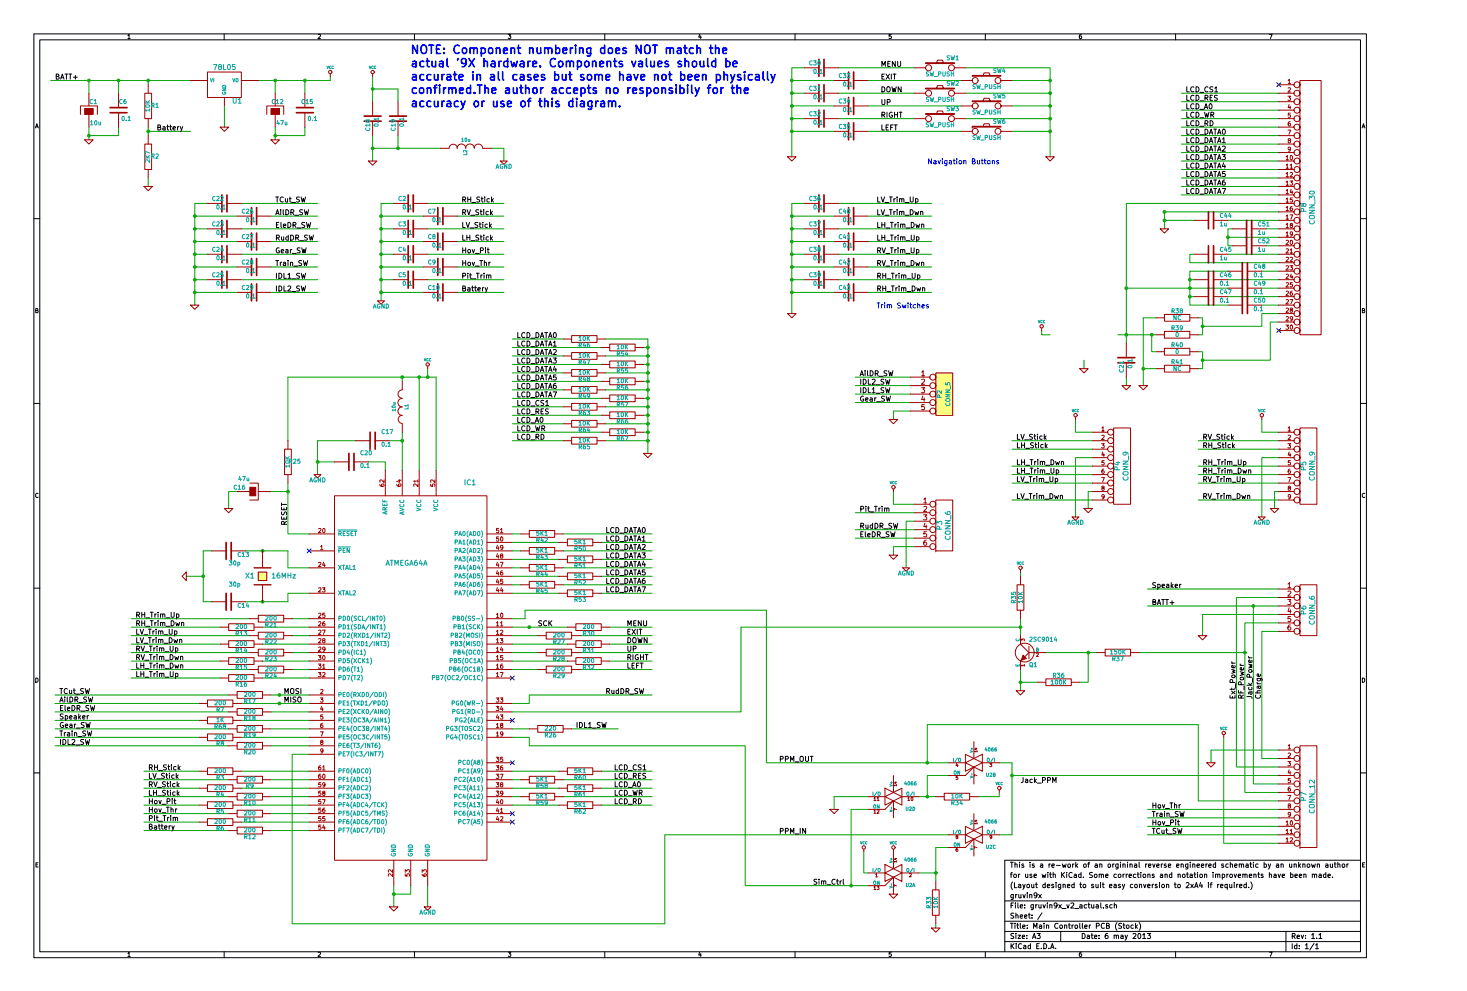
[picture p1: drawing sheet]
<svg xmlns="http://www.w3.org/2000/svg" width="440mm" height="297mm" viewBox="0 0 440 297" stroke-linecap="round" stroke-linejoin="round" font-family="sans-serif">
<g fill="none" stroke="#000" stroke-width=".3">
<path d="M10.2 10.2h399.6v276.8h-399.6zM11.9 11.9h396.2v273.3h-396.2zM38.4 10.7l.3-.4v1.3M38.4 11.6h.7M67.2 10.2v1.7M95.4 10.4l.5-.1 .2 .4-.7 .9h.7M124.3 10.2v1.7M152.4 10.3h.8l-.4 .5 .4 .1v.5h-.8M181.4 10.2v1.7M209.9 10.2l-.3 1h.7M210.2 10.7v.9M238.5 10.2v1.7"/>
<path d="M267.3 10.3h-.6l-.1 .6h.7v.5h-.7M295.5 10.2v1.7M324.3 10.3l-.5 .3-.1 .7 .3 .3 .4-.2v-.4l-.2-.2-.5 .2M352.6 10.2v1.7M380.7 10.3h.9l-.6 1.3M10.6 38.4l.4-1.3 .5 1.3M10.8 38h.6M16.9 22.9l.7-.1v-.4l-.7-.2v1.5h.5l.4-.5-.4-.3M18.2 23.7l.5-1.5 .5 1.5M18.3 23.3h.8M19.5 22.2h.8M19.9 22.2v1.5"/>
<path d="M20.7 22.2h.8M21.1 22.2v1.5M22 23.1h1.2M22.6 22.6v1.1M408.5 38.4l.4-1.3 .5 1.3M408.7 38h.5M10.2 65.5h1.7M408.1 65.5h1.7M10.7 93.1l.6-.1v-.4l-.6-.1v1.2h.5l.2-.4-.2-.2M408.6 93.1l.5-.1 .1-.4-.6-.1v1.2h.5l.2-.4-.3-.2M155.3 120v1.5h.7M158.1 120a.77 .77 0 0 1 .9 .8 .77 .77 0 0 1-.9 .7z"/>
<path d="M258 112.6l.5-1.5 .5 1.5M258.1 112.2h.7M258.2 116.2v1.5M258.2 113.6v1.6M258.9 116.2a.77 .77 0 0 1 .9 .7 .77 .77 0 0 1-.9 .8zM258.9 113.6a.77 .77 0 0 1 .9 .8 .77 .77 0 0 1-.9 .8zM259 118.8a.7 .7 0 0 0-.9 .7 .7 .7 0 0 0 1 .6v-.5h-.4M259.5 111.1v.2M259.5 111.6v1M259.6 119.7l.7-.1v-.3l-.5-.1-.2 .3 .1 .7h.6M260.2 111.1v1.3l.2 .2M260.4 116.2v1.5h.8"/>
<path d="M260.4 113.6v1.6h.8M261 119.3h.6v.9M261 111.1a.77 .77 0 0 1 .9 .8 .77 .77 0 0 1-.9 .7zM261.6 117.7h.9M261.6 116.6l.5-.4v1.5M261.6 113.8l.6-.2 .3 .5-1 1.1h1M261.6 119.6l-.7 .3 .2 .3h.5M262.4 119.2v1M262.5 111.9l.8-.2v-.4l-.8-.2v1.5M262.8 117.9h1.1M262.8 115.3h1.1M262.8 119.2l-.4 .3"/>
<path d="M262.9 111.9l.5 .7M263.7 112.8h1.1M265.1 116.3l-.6-.1-.3 .3 .8 .6v.5h-.8M265.1 113.7l-.6-.1-.3 .4 .8 .6v.4l-.8 .1M265.3 118.8l-.6-.1-.3 .4 .8 .6v.4l-.8 .1M265.6 116.2l.4 1.5 .2-1.1 .3 1.1 .4-1.5M265.6 113.6l.4 1.6 .2-1.1 .3 1.1 .4-1.6M265.8 118.7l.3 1.5 .3-1 .3 1 .4-1.5M266 111.2l-.6-.1-.3 .4 .8 .5v.5h-.8M266.5 111.1l.4 1.5 .3-1.1 .3 1.1 .3-1.5M10.2 120.9h1.7M155.3 122.5v1.6h.7"/>
<path d="M155.3 125.1v1.5h.7M155.3 127.6v1.5h.7M155.3 130.1v1.6h.7M157.4 120.1a.7 .7 0 0 0-1 .7 .7 .7 0 0 0 1 .6M157.4 122.7v-.1a.7 .7 0 0 0-1 .7 .7 .7 0 0 0 1 .6M157.4 125.2v-.1a.7 .7 0 0 0-1 .8 .7 .7 0 0 0 1 .6M157.4 127.8v-.1a.7 .7 0 0 0-1 .7 .7 .7 0 0 0 1 .6M157.4 130.3v-.1a.7 .7 0 0 0-1 .7 .7 .7 0 0 0 1 .6M158.1 122.5a.77 .77 0 0 1 .9 .8 .77 .77 0 0 1-.9 .8zM158.1 125.1a.77 .77 0 0 1 .9 .7 .77 .77 0 0 1-.9 .8zM158.1 127.6a.77 .77 0 0 1 .9 .8 .77 .77 0 0 1-.9 .7zM158.1 130.1a.77 .77 0 0 1 .9 .8 .77 .77 0 0 1-.9 .8z"/>
<path d="M159.2 121.7h1.2M159.2 124.2h1.2M159.2 126.7h1.2M159.2 129.3h1.2M159.2 131.8h1.2M160.6 126.6l.5-1.5 .5 1.5M160.6 127.6l.4 1.5 .3-1.1 .3 1.1 .3-1.5M160.7 126.2h.7M160.8 123.3l.8-.1v-.5l-.8-.2v1.6M160.8 131l.8-.2v-.5l-.8-.2v1.6M161.1 123.3l.5 .8M161.1 131l.5 .7"/>
<path d="M161.6 120.1a.7 .7 0 0 0-.9 .7 .7 .7 0 0 0 .9 .6M162.2 125.1h.2a.82 .82 0 0 1 .5 .7 .82 .82 0 0 1-.5 .8 .98 .98 0 0 1-.2-1.5zM162.3 123.3h.5M162.3 130.1a.77 .77 0 0 1 .9 .8 .77 .77 0 0 1-.9 .8zM162.5 128.4l.8-.1v-.5l-.8-.2v1.5M162.9 128.4l.5 .7M163 122.5h-.7v1.6h.7M163.1 120.1l-.6-.1-.3 .4 .8 .5v.5h-.8M163.7 121.5h.8M163.7 120.4l.4-.4v1.5M164.5 122.6l-.6-.1-.3 .4 .8 .6v.4l-.8 .1M262.9 120.4h1.2"/>
<path d="M305.2 130.1v1.6h.7M305.2 132.7v1.5h.7M305.2 137.8v1.5h.7M306.2 130.1l.5 1.6 .5-1.6M306.4 132.7v1.5M306.4 133.4h.9M306.4 137.8v1.5M306.4 138.5h.9M307.3 132.7v1.5M307.3 137.8v1.5M307.3 131.8h1.2M307.6 134.4h1.2"/>
<path d="M307.6 139.4h1.2M309 137.8h.8M309.4 137.8v1.5M309.7 130.2l-.6-.1-.3 .4 .8 .6v.4l-.8 .1M310 132.8l-.6-.1-.3 .4 .8 .5v.5h-.8M310.1 130.7h.6M310.3 130.1v1.4l.4 .2M310.3 138.3v1M310.4 133.2h.6M310.6 132.7v1.3l.4 .2M310.8 138.3l-.5 .3M311.2 130.1v.2"/>
<path d="M311.2 130.7v1M311.3 137.8v.1M311.3 138.3v1M311.5 132.7v.1M311.5 133.2v1M312 138.4h.6l.1 .9M312 138.3v1M312.6 130.7h-.5l-.3 .3 .1 .5 .7 .1M312.7 138.5l.2-.2 .4 .1v.9M312.9 133.3l-.5-.1-.3 .3 .1 .6h.7M313.2 130.1v1.6M313.4 131.1l.4 .6"/>
<path d="M313.5 132.7v1.5M313.7 133.6l.4 .6M313.7 139.4h1.2M313.8 130.7l-.6 .5M314.1 133.2l-.6 .6M315.2 137.8a.77 .77 0 0 1 .9 .7 .77 .77 0 0 1-.9 .8zM316.6 138.3l.3 1 .3-.7 .3 .7 .3-1M318.3 138.4h.6l.1 .9M318.3 138.3v1M361 133.5l.9-.2v-.4l-.9-.2v1.5M361 138.6l.9-.2v-.5l-.9-.1v1.5M361 131l.9-.2v-.5l-.9-.2v1.6"/>
<path d="M361.4 133.5l.5 .7M361.4 138.6l.5 .7M361.4 131l.5 .7M362.4 130.1l.5 1.6 .5-1.6M362.6 133.4h.8M362.6 132.7v1.5M362.6 138.5h.8M362.6 137.8v1.5M363.4 132.7v1.5M363.4 137.8v1.5M363.5 131.8h1.2M363.8 134.4h1.2"/>
<path d="M363.8 139.4h1.2M365.1 137.8h.9M365.6 137.8v1.5M365.8 130.2l-.5-.1-.4 .4 .9 .6v.4l-.9 .1M366.1 132.8l-.5-.1-.4 .4 .9 .5v.5h-.8M366.3 130.7h.6M366.5 130.1v1.4l.4 .2M366.5 138.3v1M366.6 133.2h.6M366.8 132.7v1.3l.4 .2M366.9 138.3l-.4 .3M367.3 130.1v.2"/>
<path d="M367.3 130.7v1M367.4 137.8v.1M367.4 138.3v1M367.6 132.7v.1M367.6 133.2v1M368.2 138.4h.6v.9M368.2 138.3v1M368.7 130.7h-.4l-.3 .3 .1 .5 .6 .1M368.8 138.5l.3-.2 .3 .1 .1 .9M369 133.3l-.4-.1-.3 .3 .1 .6h.6M369.4 130.1v1.6M369.5 131.1l.5 .6"/>
<path d="M369.7 132.7v1.5M369.8 133.6l.5 .6M369.8 139.4h1.2M370 130.7l-.6 .5M370.3 133.2l-.6 .6M371.4 137.8v1.2l.3 .3 .6-.3v-1.2M373 138.4l.4-.1 .3 .3-.1 .6h-.6M373 138.3v1.5M408.1 120.9h1.7M11.4 148l-.4-.2a.6 .6 0 0 0-.3 .8 .6 .6 0 0 0 .7 .4M84.4 150.7v.9M84.4 152v.8h1.6v-.8"/>
<path d="M84.4 151.2h1.6M84.4 154.9v.7h1.6v-.7M84.5 153.4l-.1 .6 .4 .3 .6-.8h.4l.1 .8M85.2 152.3v.5M85.2 155.1v.5M85.2 157.1l-.1-.8h-.5l-.2 .8h1.6M86 156.2l-.8 .5M182 158.1v1.5h.7M184.1 158.2h-.1a.7 .7 0 0 0-.9 .7 .7 .7 0 0 0 1 .6M184.7 158.1a.77 .77 0 0 1 .9 .8 .77 .77 0 0 1-.9 .7zM185.9 159.8h1.2M187.4 158.1a.77 .77 0 0 1 .9 .8 .77 .77 0 0 1-.9 .7z"/>
<path d="M188.7 159.6l.6-1.5 .5 1.5M188.9 159.2h.7M190 158.1h.9M190.5 158.1v1.5M191.2 159.6l.5-1.5 .5 1.5M191.3 159.2h.8M192.9 158.2l.1-.1a.82 .82 0 0 1 .5 .8 .82 .82 0 0 1-.5 .7 .98 .98 0 0 1-.1-1.4zM258.2 157.6l.8-.1v-.5l-.8-.2v1.5M258.2 152.6l.8-.2v-.5l-.8-.2v1.6M258.5 157.6l.6 .7M258.9 159.4h-.7v1.5h.7M259.5 159.4v1.3l.3 .2"/>
<path d="M259.7 157.3l.1 1 .5-.1M259.7 151.7v.2M259.7 152.2v1.1M260.2 152.2h.6M260.3 157.3v1M260.4 151.7v1.4l.4 .2M260.9 153.4h1.2M261.6 159.4a.77 .77 0 0 1 .9 .7 .77 .77 0 0 1-.9 .8zM261.7 157.4l-.4-.1-.3 .3 .1 .6 .6 .1M261.7 156.8v1.5M262.3 151.7h.8M262.4 156.8a.77 .77 0 0 1 .9 .8 .77 .77 0 0 1-.9 .7z"/>
<path d="M262.7 151.7v1.6M263.6 152.2v1.1M264 157.6l.8-.1v-.5l-.8-.2v1.5M264.1 152.2l-.5 .4M264.3 157.6l.5 .7M264.6 151.7v.2M264.6 152.2v1.1M265.1 158.5h1.2M265.3 152.4l.6-.1 .1 1M265.3 152.2v1.1M266 152.5l.2-.3 .3 .1 .1 1M266.6 159.4h-.5l-.3 .3 .8 .6v.5h-.8"/>
<path d="M267.2 159.4l.3 1.5 .3-1.1 .3 1.1 .4-1.5M267.5 156.9l-.6-.1-.3 .4 .8 .6v.4l-.8 .1M268 156.8l.3 1.5 .3-1 .3 1 .4-1.5M305.2 140.3v1.5h.7M305.2 142.8v1.6h.7M305.2 147.9v1.6h.7M306.2 142.8l.5 1.6 .5-1.6M306.2 147.9l.5 1.6 .5-1.6M306.4 140.3v1.5M306.4 141h.9M307.3 140.3v1.5M307.3 144.5h1.2"/>
<path d="M307.3 149.6h1.2M307.6 142h1.2M308.7 142.8h.8M308.7 147.9h.8M309 140.3h.8M309.1 142.8v1.6M309.1 147.9v1.6M309.4 140.3v1.5M310 143.4v1M310 148.4v1.1M310.3 140.8v1M310.5 143.4l-.5 .3"/>
<path d="M310.5 148.4l-.5 .3M310.8 140.8l-.5 .3M311 142.8v.2M311 143.4v1M311 147.9v.2M311 148.4v1.1M311.3 140.3v.2M311.3 140.8v1M311.7 143.5l.6-.1 .1 1M311.7 143.4v1M311.7 148.6l.6-.1 .1 1M311.7 148.4v1.1"/>
<path d="M312 141l.6-.1 .1 .9M312 140.8v1M312.4 143.6l.2-.2h.4v1M312.4 148.7l.2-.3 .4 .1v1M312.7 141l.2-.2 .4 .1v.9M313.4 144.5h1.2M313.4 149.6h1.2M313.7 142h1.2M314.9 142.8v1.3l.3 .3 .6-.3v-1.3M314.9 147.9a.77 .77 0 0 1 .9 .8 .77 .77 0 0 1-.9 .8zM315.2 140.3v1.3l.3 .2 .6-.2v-1.3M316.3 148.4l.3 1.1 .3-.8 .3 .8 .2-1.1"/>
<path d="M316.5 143.4h.4l.3 .3v.5l-.7 .1M316.5 143.4v1.5M316.8 140.9l.4-.1 .4 .3-.1 .6-.7 .1M316.8 140.8v1.5M318 148.6l.6-.1 .1 1M318 148.4v1.1M361 141.1l.9-.1v-.5l-.9-.2v1.5M361 143.7l.9-.2v-.5l-.9-.2v1.6M361 148.7l.9-.1v-.5l-.9-.2v1.6M361.4 141.1l.5 .7M361.4 143.7l.5 .7M361.4 148.7l.5 .8"/>
<path d="M362.4 142.8l.5 1.6 .5-1.6M362.4 147.9l.5 1.6 .5-1.6M362.6 141h.8M362.6 140.3v1.5M363.4 140.3v1.5M363.5 144.5h1.2M363.5 149.6h1.2M363.8 142h1.2M364.8 142.8h.9M364.8 147.9h.9M365.1 140.3h.9M365.3 142.8v1.6"/>
<path d="M365.3 147.9v1.6M365.6 140.3v1.5M366.2 143.4v1M366.2 148.4v1.1M366.5 140.8v1M366.6 143.4l-.4 .3M366.6 148.4l-.4 .3M366.9 140.8l-.4 .3M367.1 142.8v.2M367.1 143.4v1M367.1 147.9v.2M367.1 148.4v1.1"/>
<path d="M367.4 140.3v.2M367.4 140.8v1M367.9 143.5l.6-.1v1M367.9 143.4v1M367.9 148.6l.6-.1v1M367.9 148.4v1.1M368.2 141l.6-.1v.9M368.2 140.8v1M368.5 143.6l.3-.2h.3l.1 1M368.5 148.7l.3-.3 .3 .1 .1 1M368.8 141l.3-.2 .3 .1 .1 .9M369.5 144.5h1.2"/>
<path d="M369.5 149.6h1.2M369.8 142h1.2M371.1 142.8v1.3l.3 .3 .6-.3v-1.3M371.1 147.9a.77 .77 0 0 1 .9 .8 .77 .77 0 0 1-.9 .8zM371.4 140.3a.77 .77 0 0 1 .9 .8 .77 .77 0 0 1-.9 .7zM372.5 148.4l.2 1.1 .3-.8 .3 .8 .3-1.1M372.7 143.4h.4l.3 .3-.1 .5-.6 .1M372.7 143.4v1.5M372.8 140.8l.2 1 .3-.7 .3 .7 .3-1M374.2 148.6l.6-.1 .1 1M374.2 148.4v1.1M374.5 141l.6-.1 .1 .9"/>
<path d="M374.5 140.8v1M409.3 148l-.4-.2a.6 .6 0 0 0-.3 .8 .6 .6 0 0 0 .7 .4M10.2 176.3h1.7M182 160.6v1.6h.7M182 163.2v1.5h.7M182 165.7v1.5h.7M182 168.2v1.6h.7M182 170.8v1.5h.7M182 173.3v1.6h.7M182 175.9v1.5h.7M184.1 160.8l-.1-.1a.7 .7 0 0 0-.9 .7 .7 .7 0 0 0 1 .6M184.1 163.3l-.1-.1a.7 .7 0 0 0-.9 .8 .7 .7 0 0 0 1 .6"/>
<path d="M184.1 165.9l-.1-.1a.7 .7 0 0 0-.9 .7 .7 .7 0 0 0 1 .6M184.1 168.4l-.1-.1a.7 .7 0 0 0-.9 .7 .7 .7 0 0 0 1 .6M184.1 170.9h-.1a.7 .7 0 0 0-.9 .7 .7 .7 0 0 0 1 .6M184.1 173.5l-.1-.1a.7 .7 0 0 0-.9 .7 .7 .7 0 0 0 1 .6M184.1 176l-.1-.1a.7 .7 0 0 0-.9 .8 .7 .7 0 0 0 1 .6M184.7 160.6a.77 .77 0 0 1 .9 .8 .77 .77 0 0 1-.9 .8zM184.7 163.2a.77 .77 0 0 1 .9 .7 .77 .77 0 0 1-.9 .8zM184.7 165.7a.77 .77 0 0 1 .9 .8 .77 .77 0 0 1-.9 .7zM184.7 168.2a.77 .77 0 0 1 .9 .8 .77 .77 0 0 1-.9 .8zM184.7 170.8a.77 .77 0 0 1 .9 .8 .77 .77 0 0 1-.9 .7zM184.7 173.3a.77 .77 0 0 1 .9 .8 .77 .77 0 0 1-.9 .8zM184.7 175.9a.77 .77 0 0 1 .9 .7 .77 .77 0 0 1-.9 .8z"/>
<path d="M185.9 162.3h1.2M185.9 164.8h1.2M185.9 167.4h1.2M185.9 169.9h1.2M185.9 172.5h1.2M185.9 175h1.2M185.9 177.5h1.2M187.4 160.6a.77 .77 0 0 1 .9 .8 .77 .77 0 0 1-.9 .8zM187.4 163.2a.77 .77 0 0 1 .9 .7 .77 .77 0 0 1-.9 .8zM187.4 165.7a.77 .77 0 0 1 .9 .8 .77 .77 0 0 1-.9 .7zM187.4 168.2a.77 .77 0 0 1 .9 .8 .77 .77 0 0 1-.9 .8zM187.4 170.8a.77 .77 0 0 1 .9 .8 .77 .77 0 0 1-.9 .7z"/>
<path d="M187.4 173.3a.77 .77 0 0 1 .9 .8 .77 .77 0 0 1-.9 .8zM187.4 175.9a.77 .77 0 0 1 .9 .7 .77 .77 0 0 1-.9 .8zM188.7 162.2l.6-1.6 .5 1.6M188.7 164.7l.6-1.5 .5 1.5M188.7 167.2l.6-1.5 .5 1.5M188.7 169.8l.6-1.6 .5 1.6M188.7 172.3l.6-1.5 .5 1.5M188.7 174.9l.6-1.6 .5 1.6M188.7 177.4l.6-1.5 .5 1.5M188.9 161.7h.7M188.9 164.3h.7M188.9 166.8h.7"/>
<path d="M188.9 169.3h.7M188.9 171.9h.7M188.9 174.4h.7M188.9 177h.7M190 160.6h.9M190 163.2h.9M190 165.7h.9M190 168.2h.9M190 170.8h.9M190 173.3h.9M190 175.9h.9M190.5 160.6v1.6"/>
<path d="M190.5 163.2v1.5M190.5 165.7v1.5M190.5 168.2v1.6M190.5 170.8v1.5M190.5 173.3v1.6M190.5 175.9v1.5M191.2 162.2l.5-1.6 .5 1.6M191.2 164.7l.5-1.5 .5 1.5M191.2 167.2l.5-1.5 .5 1.5M191.2 169.8l.5-1.6 .5 1.6M191.2 172.3l.5-1.5 .5 1.5M191.2 174.9l.5-1.6 .5 1.6"/>
<path d="M191.2 177.4l.5-1.5 .5 1.5M191.3 161.7h.8M191.3 164.3h.8M191.3 166.8h.8M191.3 169.3h.8M191.3 171.9h.8M191.3 174.4h.8M191.3 177h.8M192.6 165.7h.9l-.5 .6 .4 .1v.7h-.8M192.6 175.9h1l-.7 1.5M192.6 162.2h.9M192.6 161.1l.5-.5v1.6"/>
<path d="M192.6 163.3l.6-.1 .3 .4-.9 1.1h.9M193 168.2l-.4 1.1h1M193.4 168.8v1M193.4 173.3l-.7 .4-.1 .9 .3 .3 .5-.2v-.7l-.5-.1-.3 .3M193.4 170.8h-.7l-.1 .7 .8-.1v.8h-.8M258.2 160.1h.5M260.2 160.4l.8-.2-.1-.3h-.4l-.3 .2 .1 .7h.6M263.1 160.2l.9-.2v-.5l-.9-.1v1.5M263.5 160.2l.5 .7M264.3 161h1.2M346.6 174.7l-.6-.1-.3 .4 .8 .5v.5h-.8M347.2 175.2l.5-.1 .3 .3-.1 .6h-.7"/>
<path d="M347.2 175.1v1.5M348.4 179.7h.9M348.5 175.6l.8-.1-.1-.3-.4-.1-.3 .2 .1 .7h.6M348.8 179.7v1.5M349.6 179.7h.8M349.9 175.2h.6l.1 .9M350 179.7v1.5M350.6 175.5l-.8 .3 .3 .3 .5-.1M351.3 174.6v1.5M351.4 175.5l.5 .6M351.9 175.1l-.6 .6M352.5 175.6l.7-.1-.1-.3-.4-.1-.2 .2v.7h.6"/>
<path d="M353.8 175.1v1M354.3 175.1l-.5 .3M408.1 176.3h1.7M345.8 180.4l.7-.1v-.5l-.7-.1v1.5h.6l.3-.5-.4-.3M347.1 181.2l.5-1.5 .5 1.5M347.2 180.8h.8M351 180.6h1.1M351.5 180.1v1.1M369.4 198.8h1M369.4 198.3l.3 .5M370.4 199.5v.4l-.2 .2h-.7v-.6l.3-.1 .1 .7M372 199.4h1"/>
<path d="M372 199l.3 .4M374.5 197.2h1M374.5 196.7l.3 .5M374.5 199l1 .3-.7 .3 .7 .3-1 .3M375.4 197.9l.1 .4-.2 .2h-.7v-.6l.3-.1 .1 .7M10.7 203.2a.64 .64 0 0 1 .7 .6 .64 .64 0 0 1-.7 .7zM368.9 208.5v.7h1.5v-.7M369.4 200.6l1 .3-.7 .3 .7 .3-1 .3M369.4 206.2v.6M369.4 207.2l1 .7M369.5 202.4l.7-.1 .2 .5-.2 .3h-.5l-.3-.3zM369.6 208.7v.5"/>
<path d="M369.7 204.5l-.1-.8h-.5l-.2 .8h1.5M370.4 207.2l-1 .7M370.4 206.2l-.2 .4h-1.3M370.6 204.9v1.2M371.4 206.9v.8h1.6M372 201.3l1 .3-.7 .3 .7 .3-1 .2M372 203.1l.7-.2 .3 .6-.3 .3h-.4l-.3-.3zM372.2 207.2v.5M372.3 209.2l-.2-.8h-.5l-.2 .8h1.6M372.3 205.2l-.2-.8h-.5l-.2 .8h1.6M372.9 200.1l.1 .5-.2 .2-.8-.1v-.6h.3l.2 .7M373 208.3l-.7 .5"/>
<path d="M373.1 205.6v1.1M374 205.4h1.5M374 208.8h1.3l.2 .5M374.5 204.8l.6 .6M374.6 200.8l.6-.1 .3 .5-.3 .3h-.4l-.3-.3zM374.6 206l-.1 .4 .3 .3h.6v-.7M374.8 202.9l-.2-.8h-.4l-.2 .8h1.5M374.9 207.4l.3 .7 .3-.2-.1-.5M375.5 204.8l-.6 .4M375.5 207.4h-.9v.6M375.7 203.3v1.2M376.5 207.7h1.6"/>
<path d="M376.7 208.3l-.1 .1a.7 .7 0 0 0 .7 .9 .7 .7 0 0 0 .6-1M377 203.3h1.3l.3 .3-.1 .4M377 204.9h1.1M377 204.5l.3 .4M377.1 203.3l-.1 .5 .3 .3 .6-.1 .1-.7M377.4 205.6l.3 .8 .4-.3-.1-.5M378 202l.1 .5-.2 .2-.8-.1v-.6h.3l.1 .7M378.1 207l-1 .1 .1 .6M378.1 205.6l-1 .1v.6M408.6 203.2a.64 .64 0 0 1 .7 .6 .64 .64 0 0 1-.7 .7zM10.2 231.6h1.7M234 227.5l.9-.2v-.5l-.9-.1v1.5"/>
<path d="M235.6 227.5l.8-.2v-.5l-.8-.1v1.5M237.1 228.2v-1.5l.5 1.1 .5-1.1v1.5M238.5 228.3h1.1M240 226.9l.3-.2 .6 .2-.2 1.2-.7-.1zM241.6 226.7v1.2l.3 .3 .6-.3v-1.2M243 226.7h.9M243.4 226.7v1.5M306.9 233l-.1 1.3-.5 .2M307.6 233.6h.6l.1 .9M308.3 233.9l-.8 .3 .2 .3h.6M309.6 233.6l-.4-.1-.3 .3 .1 .6 .6 .1M310.3 233v1.5"/>
<path d="M310.4 234l.4 .5M310.8 233.5l-.5 .6M311.2 234.7h1.1M312.7 233.8l.8-.1v-.5l-.8-.2v1.5M314.2 233.8l.8-.1v-.5l-.8-.2v1.5M315.7 234.5v-1.5l.5 1.1 .5-1.1v1.5M408.1 231.6h1.7M10.8 259.2h.4M11.4 258.6h-.6v1.2h.6M234 249.1l.9-.2v-.5l-.9-.1v1.5M235.6 249.1l.8-.2v-.5l-.8-.1v1.5M237.1 249.8v-1.5l.5 1.1 .5-1.1v1.5"/>
<path d="M238.5 249.9h1.1M240 248.3v1.5M241.6 248.3v1.5l-.9-1.5v1.5M303 258.4h.9M303.5 258.4v1.5M304.4 258.4v1.5M304.4 259.1l.6-.1 .1 .9M305.8 258.9v1M305.8 258.4v.2M307 259l-.3-.1-.2 .3 .5 .3v.4h-.5M308.9 258.4v.2M308.9 258.9v1"/>
<path d="M310.2 259l-.4-.1-.2 .3 .6 .3v.4h-.6M312.1 259h.6l.1 .9M312.8 259.3l-.8 .3 .2 .3h.6M314.6 258.9v1M315.1 258.9l-.5 .3M315.5 259.4l.7-.1v-.3l-.5-.1-.2 .3 .1 .7h.6M316.9 259.4h1.1M318.6 258.9l.3 1 .3-.7 .3 .7 .3-1M320.4 259l.4-.1 .3 .3v.5l-.3 .2-.5-.2zM321.7 258.9v1M322.1 258.9l-.4 .3M322.7 258.4v1.5"/>
<path d="M322.8 259.4l.4 .5M323.2 258.9l-.5 .6M325.1 259l.4-.1 .3 .3v.5l-.3 .2-.5-.2zM326.2 258.9h.6M326.8 258.4l-.4 .2v1.3M328.5 259h.6v.9M329.1 259.3l-.7 .3 .2 .3h.5M329.8 259.1l.6-.1 .1 .9M329.8 258.9v1M332.5 259l.3-.1 .3 .3v.5l-.3 .2-.5-.2zM333.8 258.9v1M334.2 258.9l-.4 .3"/>
<path d="M335.4 258.9v1.3l-.3 .3-.4-.1M335.4 259l-.5-.1-.3 .3 .1 .6 .7 .1M336.1 258.4v.2M336.1 258.9v1M336.8 259.1l.6-.1 .1 .9M336.8 258.9v1M338.2 258.4v.2M338.2 258.9v1M338.9 259.1l.6-.1 .1 .9M338.9 258.9v1M340.3 259h.6v.9M340.9 259.3l-.7 .3 .2 .3h.5"/>
<path d="M341.7 258.4v1.3l.2 .2M343.6 258.9v1M344 258.9l-.4 .3M344.5 259.4l.7-.1-.1-.3-.4-.1-.2 .3 .1 .7h.5M345.6 248.3h.9M345.6 243.2h.9M345.7 258.9l.4 1 .3-1M345.8 245.7v1.5M345.8 246.5h.9M345.8 240.6v1.6M345.8 241.4h.9M346 248.3v1.5"/>
<path d="M346 243.2v1.5M346.7 245.7v1.5M346.7 240.6v1.6M346.9 259.4l.8-.1-.1-.3-.4-.1-.3 .3 .1 .7h.6M347 243.7v1M347.4 243.7l-.4 .3M347.5 246.3l.3-.1 .3 .3v.5l-.3 .2-.5-.2zM347.5 241.2l.3-.1 .3 .4v.4l-.3 .3-.5-.3zM347.9 248.4l-.1-.1a.7 .7 0 0 0-.9 .8 .7 .7 0 0 0 1 .6M347.9 243.8h.6l.1 .9M348.3 258.9v1M348.5 248.8l.1 .9h.5"/>
<path d="M348.6 244.1l-.8 .2 .3 .4 .5-.1M348.6 246.2l.4 1 .4-1M348.6 241.1l.4 1.1 .4-1.1M348.7 258.9l-.4 .3M349.1 248.8v1M349.3 243.2v.1M349.3 243.7v1M349.6 247.4h1.1M349.6 242.3h1.1M349.7 248.8h.5M349.8 259l-.4-.1-.2 .3 .6 .3v.4h-.6M349.9 248.3v1.3l.3 .2"/>
<path d="M350 243.8h.6l.1 .9M350 243.7v1M350.4 249.9h1.1M350.4 259.4l.8-.1-.1-.3-.5-.1-.2 .3 .1 .7h.6M350.9 240.6h.9M351 244.9h1.2M351.1 246.5l.8-.1v-.5l-.8-.2v1.5M351.3 240.6v1.6M352.3 240.6v1.6M352.3 241.3l.6-.1v1M352.6 245.7v.2M352.6 246.2v1"/>
<path d="M352.7 248.3h-.6l-.3 .3 .8 .6v.5h-.8M352.9 259.4l.7-.1-.1-.3-.4-.1-.2 .3 .1 .7h.5M353.2 246.2h.5M353.2 248.3l.4 1.5 .2-1.1 .4 1.1 .3-1.5M353.4 245.7v1.3l.3 .2M353.4 243.3l-.6-.1-.3 .3 .8 .6v.5h-.8M353.6 241.1v1.1M353.9 243.2l.3 1.5 .3-1.1 .3 1.1 .4-1.5M354.1 241.1l-.5 .4M354.3 259.1l.5-.1 .1 .9M354.3 258.9v1M356.3 258.9v1.3l-.3 .3-.4-.1"/>
<path d="M356.3 259l-.4-.1-.4 .3 .1 .6 .7 .1M357 258.4v.2M357 258.9v1M357.7 259.1l.6-.1 .1 .9M357.7 258.9v1M359 259.4l.8-.1-.1-.3-.4-.1-.3 .3 .1 .7h.6M360.3 259.4l.8-.1-.1-.3-.4-.1-.3 .3 .1 .7h.6M361.7 258.9v1M362.1 258.9l-.4 .3M362.6 259.4l.7-.1-.1-.3-.4-.1-.2 .3v.7h.6M364.6 259l-.4-.1-.3 .3v.6l.7 .1M364.6 258.4v1.5"/>
<path d="M367 259l-.4-.1-.2 .3 .6 .3v.4h-.6M368.4 259l-.5-.1-.3 .3 .1 .6 .7 .1M369 259.1l.6-.1 .1 .9M369 258.4v1.5M370.3 259.4l.7-.1v-.3l-.5-.1-.2 .3 .1 .7h.6M371.7 259.1l.6-.1v.9M371.7 258.9v1M372.3 259.2l.3-.3 .3 .1 .1 .9M373.7 259h.6l.1 .9M374.4 259.3l-.8 .3 .3 .3h.5M374.9 258.9h.6M375.1 258.4v1.3l.4 .2"/>
<path d="M375.9 258.4v.2M375.9 258.9v1M377.3 259l-.4-.1-.3 .3 .1 .6 .6 .1M379.1 259l.5-.1 .3 .3-.1 .6-.7 .1M379.1 258.4v1.5M380.4 258.9l.3 1M381.1 258.9l-.7 1.6M382.9 259h.5l.1 .9M383.5 259.3l-.7 .3 .2 .3h.5M384.2 259.1l.6-.1 .1 .9M384.2 258.9v1M386.8 258.9v1l.6-.1"/>
<path d="M387.4 258.9v1M388.1 259.1l.6-.1 .1 .9M388.1 258.9v1M389.5 258.4v1.5M389.7 259.4l.4 .5M390.1 258.9l-.6 .6M390.8 259.1l.5-.1 .1 .9M390.8 258.9v1M392.2 259l.4-.1 .3 .3v.5l-.3 .2-.6-.2zM393.4 258.9l.2 1 .3-.7 .3 .7 .3-1M395.1 259.1l.6-.1 .1 .9M395.1 258.9v1"/>
<path d="M397.6 259h.6l.1 .9M398.3 259.3l-.7 .3 .2 .3h.5M399 258.9l.1 1 .6-.1M399.7 258.9v1M400.2 258.9h.6M400.4 258.4v1.3l.4 .2M401.2 259.1l.6-.1 .1 .9M401.2 258.4v1.5M402.7 259l.3-.1 .4 .3v.5l-.4 .2-.5-.2zM404 258.9v1M404.4 258.9l-.4 .3M408.1 257.8h-106.7v27.4"/>
<path d="M408.7 259.2h.4M409.3 258.6h-.6v1.2h.6M245 263.6l-.6-.1-.3 .4 .8 .5v.5h-.8M245.6 263.5v.2M245.6 264v1M246.4 264.2l.6-.1v.9M246.4 264v1M247 264.2l.3-.2 .3 .1 .1 .9M248.1 265.2h1.1M250.5 263.7l-.1-.1a.7 .7 0 0 0-.9 .7 .7 .7 0 0 0 1 .6M250.9 264h.6M251.1 263.5v1.3l.4 .2"/>
<path d="M252 264v1M252.4 264l-.4 .3M252.9 263.5v1.3l.2 .2M301.4 270h106.7M301.4 276.1h106.7M301.4 279.1h106.7M303 262h.6M303 276.7h.9M303.3 271.3h.5M303.5 276.7v1.5M303.6 261.5l-.3 .2v1.3M303.7 264.3l-.1 .1a1.74 1.74 0 0 0 .1 2.2"/>
<path d="M303.9 268.1v1.2l-.3 .3-.3-.1M303.9 268.1h-.4l-.3 .3 .1 .6h.6M304 270.6h-.7v1.5M304.1 279.8h-.6l-.3 .3 .8 .6v.5h-.8M304.1 273.7h-.6l-.3 .3 .8 .6v.5h-.8M304.2 262.1l.3-.1 .4 .3v.4l-.4 .3-.5-.3zM304.3 264.5v1.5h.7M304.4 276.7v.2M304.4 277.2v1M304.5 270.6v.2M304.5 271.1v1M304.6 268.1v1"/>
<path d="M304.7 279.8v.1M304.7 273.7v1.5M304.7 274.3l.6-.1 .1 1M305 277.2h.5M305.1 268.1l-.5 .3M305.2 276.7v1.3l.3 .2M305.3 270.6v1.3l.2 .2M305.5 262v1M305.5 265.1h.6l.1 .9M305.6 268.1v.9h.6M305.9 262l-.4 .3M306 271.6l.7-.1v-.3l-.5-.1-.2 .2 .1 .8h.6"/>
<path d="M306 274.7l.7-.2v-.3h-.5l-.2 .2 .1 .7h.6M306 276.7v1.3l.2 .2M306.2 265.4l-.8 .3 .3 .3h.5M306.2 268.1v1M306.7 277.7l.8-.1-.1-.3-.4-.1-.3 .2 .1 .8h.6M306.8 265l.3 1M306.8 268.1l.4 1 .3-1M307.3 274.7l.7-.2-.1-.3h-.4l-.2 .2 .1 .7h.5M307.4 272v.1M307.4 271.2v.1M307.5 265l-.7 1.5M307.6 262l.1 .9h.6"/>
<path d="M308.1 278.1v.1M308.1 277.3v.1M308.1 267.6v.1M308.1 268.1v1M308.1 265.1l.4-.1 .3 .3v.5l-.3 .2-.5-.2zM308.3 262v1M308.5 274.2h.5M308.7 273.7v1.3l.3 .2M308.8 268.2l.6-.1 .1 1M308.8 268.1v1M309.4 265l.1 1 .6-.1M309.5 262.1l-.4-.1-.2 .2 .6 .4v.3h-.6"/>
<path d="M309.5 275.1v.1M309.5 274.2v.2M309.9 271.1v1.3l-.2 .2h-.4M309.9 271.2l-.4-.1-.3 .3 .1 .6 .6 .1M310 278.2v-1.5l.5 1.1 .5-1.1v1.5M310.1 265v1M310.1 262.5l.8-.1-.1-.3-.4-.1-.3 .2 .1 .7h.6M310.6 265h.6M310.6 271.1v1M310.8 264.5v1.3l.4 .2M311 268.2l-.3 .3h-.4l-.1-.8 .5-.1 .3 .3-.1 .8-.6 .4M311 279.8h1l-.5 .5 .4 .2v.7h-.9"/>
<path d="M311.1 271.1l-.5 .3M311.5 268.1l.8 1M311.6 271.1l.1 1 .5-.1M311.8 277.3h.5l.1 .9M312.2 271.1v1M312.3 268.1l-.8 1M312.4 277.6l-.7 .3 .2 .3h.5M312.5 273.6l-1.3 2M312.5 262l.3 1 .3-.7 .3 .7 .3-1M312.8 271.1l.4 1 .3-1M313.1 276.7v.2M313.1 277.2v1"/>
<path d="M313.5 265.1l-.4-.1-.3 .3v.6l.7 .1M313.5 264.5v1.5M313.9 277.4l.6-.1v.9M313.9 277.2v1M314.1 270.6v.2M314.1 271.1v1M314.1 265.5l.8-.1-.1-.3-.4-.1-.3 .3 .1 .7h.6M314.3 261.5v.1M314.3 262v1M314.8 262h.6M314.9 271.3l.5-.1 .1 .9M314.9 271.1v1"/>
<path d="M315 261.5v1.3l.4 .2M315.9 261.5v1.5M315.9 262.1h.6v.9M316 265.1l-.4-.1-.2 .3 .6 .3v.4h-.6M316.7 264.5v.2M316.7 265v1M317 271.3l-.3 .3-.4-.1-.1-.7 .5-.2 .3 .3v.9l-.7 .3M317.3 276.9l-.1-.1a.7 .7 0 0 0-.9 .7 .7 .7 0 0 0 1 .6M317.6 271.1l.7 1M318 277.3l.4-.1 .3 .3v.5l-.3 .2-.5-.2zM318.1 279.1v3.1M318.1 265v1.3l-.2 .2h-.4"/>
<path d="M318.1 265.1l-.4-.1-.3 .3 .1 .6 .6 .1M318.3 271.1l-.7 1M318.4 261.5v1.5M318.6 272.3h1.1M318.6 262.1l.7 .9M318.8 265.2l.6-.1 .1 .9M318.8 265v1M319.3 277.4l.6-.1 .1 .9M319.3 277.2v1M319.3 261.5l-.9 .9M319.9 261.5v.1M319.9 262v1"/>
<path d="M320 271.1l.3 1 .4-1M320.1 265.5l.8-.1-.1-.3-.4-.1-.3 .3 .1 .7h.6M320.5 277.2h.6M320.7 276.7v1.3l.4 .2M321.2 270.8l.6-.2 .3 .4-1 1.1h1M321.5 277.2v1M321.6 261.6l-.1-.1a.7 .7 0 0 0-.9 .8 .7 .7 0 0 0 1 .6M322 277.2l-.5 .3M322.2 265.1l-.5-.1-.3 .3 .1 .6 .7 .1M322.2 264.5v1.5M322.2 262.1h.6l.1 .9M322.4 272.3h1.1"/>
<path d="M322.6 277.3l.3-.1 .3 .3v.5l-.3 .2-.5-.2zM322.9 262.4l-.8 .2 .3 .4 .5-.1M323.9 276.7v1.3l.2 .2M323.9 265h.5M323.9 271.2h.6v.9M324.1 264.5v1.3l.3 .2M324.2 262.1l-.4-.1-.3 .3 .1 .6h.6M324.2 261.5v1.5M324.5 271.5l-.7 .3 .2 .3h.5M324.6 279.8a.77 .77 0 0 1 .9 .7 .77 .77 0 0 1-.9 .8zM324.6 276.7v1.3l.3 .2M324.9 262.9v.1"/>
<path d="M325 265.1l.3-.1 .4 .3v.5l-.4 .2-.5-.2zM325.3 277.7l.8-.1-.1-.3-.4-.1-.3 .2 .1 .8h.6M325.9 271.2l-.4-.1-.3 .3v.6l.7 .1M326.3 271.1h.6M326.5 270.6v1.3l.4 .2M326.7 277.2v1M327.2 277.2l-.5 .3M327.4 271.1l.1 1 .6-.1M327.5 279.8v1.3l.4 .2M327.7 261.5h-.6l-.3 .3 .8 .6v.5h-.8M328 265.1l-.4-.1-.2 .3 .6 .3v.4h-.6M328.1 271.1v1"/>
<path d="M328.4 262.1l.3-.1 .3 .3v.4l-.3 .3-.5-.3zM328.7 265l.1 1 .6-.1M328.8 271.2h.6v.9M328.8 277.5l.9-.1v-.5l-.9-.2v1.5M329.4 265v1M329.4 271.5l-.7 .3 .2 .3h.5M329.7 262.1h.6v.9M329.7 262v1M330.1 264.5v.2M330.1 265v1M330.1 270.6v1.3l.3 .2M330.3 262.2l.3-.2 .3 .1 .1 .9"/>
<path d="M330.6 265h.6M330.8 264.5v1.3l.4 .2M330.9 272v.1M331.2 276.9v-.1a.7 .7 0 0 0-.9 .7 .7 .7 0 0 0 .9 .6M331.6 262.5l.8-.1-.1-.3-.4-.1-.3 .2 .1 .7h.6M331.9 277.4l.7-.1v-.4l-.7-.2v1.5h.6l.3-.5-.4-.3M332.2 271.2l-.4-.1-.2 .2 .6 .4v.4h-.6M332.2 279.8l-.7 .3v.9l.3 .3 .5-.1-.1-.8-.4-.1-.3 .3M332.8 265.5l.7-.1-.1-.3-.4-.1-.2 .3v.7h.6M333.6 271.2l-.5-.1-.3 .3 .1 .6 .7 .1M334.1 265.1h.6l.1 .9M334.2 270.6v1.5"/>
<path d="M334.2 271.3l.6-.1 .1 .9M334.8 265.4l-.7 .3 .2 .3h.5M334.8 262.1l-.4-.1-.3 .3 .1 .6h.6M335 276.5l-.1 .1a1.74 1.74 0 0 0 .1 2.2M335.5 262.1l.4-.1 .3 .3v.4l-.3 .3-.5-.3zM336 265.1l-.3-.1-.3 .3 .6 .3v.4h-.6M336.4 276.8l-.6-.1-.3 .4 .8 .5v.5l-.8 .1M336.6 265l.4 1M336.8 262v1M336.8 277.2h.6M337 276.7v1.3l.4 .2M337.3 262l-.5 .3"/>
<path d="M337.3 265l-.7 1.5M337.8 262v1M338 277.3l.3-.1 .3 .3v.5l-.3 .2-.5-.2zM338.2 262l-.4 .3M338.6 262.5l.8-.1-.1-.3-.4-.1-.3 .2 .1 .7h.6M339.8 265.1l-.5-.1-.3 .3 .1 .6 .7 .1M339.8 279.9l.6-.1 .3 .4-.9 1.1h.9M339.9 277.3l-.4-.1-.3 .3 .1 .6 .6 .1M340.5 265.1l.3-.1 .3 .3v.5l-.3 .2-.5-.2zM340.6 276.7v1.5M340.7 262.1l-.5-.1-.3 .3 .1 .6h.7M340.7 277.6l.4 .6"/>
<path d="M341.1 262h.6M341.1 277.2l-.5 .6M341.3 261.5v1.3l.4 .2M341.5 279.8h.2a.82 .82 0 0 1 .5 .7 .82 .82 0 0 1-.5 .8 .98 .98 0 0 1-.2-1.5zM341.7 276.5v.1a1.74 1.74 0 0 1 0 2.2M341.8 265.2l.5-.1 .1 .9M341.8 265v1M342.2 261.5v.1M342.2 262v1M343 262.1l.3-.1 .3 .3v.4l-.3 .3-.5-.3zM343 265l.4 1 .3-1M344.1 279.8h1l-.5 .5 .4 .2v.7h-.9"/>
<path d="M344.2 265.5l.8-.1-.1-.3-.5-.1-.2 .3 .1 .7h.6M344.3 262.1h.6v.9M344.3 262v1M345.6 265v1M346 265l-.4 .3M346.2 262.1l-.4-.1-.2 .2 .6 .4v.3h-.6M347 265.1l-.3-.1-.2 .3 .5 .3v.4h-.5M347.8 264.5v.2M347.8 265v1M348.1 262.1h.5l.1 .9M348.6 265.1l.3-.1 .4 .3v.5l-.4 .2-.5-.2zM348.7 262.4l-.7 .2 .2 .4 .5-.1"/>
<path d="M349.4 262.1h.6l.1 .9M349.4 262v1M349.9 265.2l.6-.1v.9M349.9 265v1M351.5 262.1l-.5-.1-.3 .3 .1 .6h.7M351.5 261.5v1.5M352.2 265h.6M352.4 264.5v1.3l.4 .2M353.3 262.1h.6l.1 .9M353.3 262v1M353.4 265.1l.3-.1 .3 .3v.5l-.3 .2-.5-.2zM354.8 262.1l.3-.1 .3 .3v.4l-.3 .3-.5-.3z"/>
<path d="M355.8 264.7l.5-.2 .3 .4-.9 1.1h.9M355.9 262h.6M356.1 261.5v1.3l.4 .2M356.9 262.1h.6l.1 .9M357.1 265l.8 1M357.6 262.4l-.7 .2 .2 .4 .5-.1M357.9 265l-.8 1M358.1 262h.6M358.3 261.5v1.3l.4 .2M358.3 266l.5-1.5 .5 1.5M358.4 265.6h.8M359.2 261.5v.1"/>
<path d="M359.2 262v1M360 262.1l.3-.1 .4 .3v.4l-.4 .3-.5-.3zM360.1 264.4l-.4 1.1h1M360.5 265v1M361.3 262.1h.6l.1 .9M361.3 262v1M362.4 264.5v.2M362.4 265v1M363 265h.6M363.6 264.5l-.4 .2v1.3M363.8 261.5v.1M363.8 262v1"/>
<path d="M364.6 262.1h.6v.9M364.6 262v1M365.2 265v1M365.2 262.2l.3-.2 .3 .1 .1 .9M365.6 265l-.4 .3M366.1 265.5l.7-.1-.1-.3-.4-.1-.2 .3v.7h.6M366.6 262.1l.4-.1 .3 .3v.6h-.7M366.6 262v1.5M368 262v1M368.1 265.1l-.4-.1-.3 .3v.6l.7 .1M368.1 265v1.5M368.4 262l-.4 .3"/>
<path d="M368.8 265l.1 1 .6-.1M369 262.1l.3-.1 .3 .3v.4l-.3 .3-.5-.3zM369.5 265v1M370.2 262l.3 1 .4-1M370.2 264.5v.2M370.2 265v1M370.9 265v1M371.3 265l-.4 .3M371.4 262.5l.7-.1-.1-.3-.4-.1-.2 .2v.7h.6M371.8 265.5l.7-.1-.1-.3-.4-.1-.2 .3 .1 .7h.5M372.7 262.1h.6l.1 .9M372.7 262v1"/>
<path d="M373.4 262.2l.2-.2 .4 .1 .1 .9M373.8 265.1l-.4-.1-.3 .3 .1 .6 .6 .1M373.8 264.5v1.5M374.5 265.9v.1M374.7 262.5l.7-.1v-.3l-.5-.1-.2 .2 .1 .7h.6M375.1 264.3l.1 .1a1.74 1.74 0 0 1-.1 2.2M376.1 262.1h.6v.9M376.1 262v1M377.2 262h.6M377.4 261.5v1.3l.4 .2M378.8 262.1l-.3-.1-.3 .2 .6 .4v.3h-.6M380.7 262.1h.6l.1 .9"/>
<path d="M380.7 261.5v1.5M382.1 262.1h.6l.1 .9M382.8 262.4l-.8 .2 .2 .4 .6-.1M383.3 262l.4 1 .3-1M384.6 262.5l.7-.1-.1-.3-.4-.1-.2 .2v.7h.6M385.7 279.1v6.1M387.1 262.1l.4-.1 .3 .3v.6h-.7M387.1 261.5v1.5M388.4 262.5l.7-.1v-.3l-.5-.1-.2 .2 .1 .7h.6M389.7 262.5l.7-.1-.1-.3-.4-.1-.2 .2 .1 .7h.5M391.1 262.1h.5l.1 .9M391.1 262v1"/>
<path d="M393.6 262.1h.6l.1 .9M393.6 262v1M394.3 262.2l.2-.2 .3 .1 .1 .9M395.6 262.1h.6l.1 .9M396.3 262.4l-.7 .2 .2 .4 .5-.1M397.7 262.1l-.5-.1-.3 .3 .1 .6h.7M397.7 261.5v1.5M398.3 262.5l.7-.1v-.3l-.5-.1-.2 .2 .1 .7h.6M399.7 262.9v.1M38.4 285.8l.3-.4v1.2M38.4 286.6h.7M67.2 285.2v1.8"/>
<path d="M95.4 285.5l.5-.1 .2 .4-.7 .8h.7M124.3 285.2v1.8M152.4 285.4h.8l-.4 .5 .4 .1v.5h-.8M181.4 285.2v1.8M209.9 285.3l-.3 .9h.7M210.2 285.8v.8M238.5 285.2v1.8M267.3 285.4h-.6l-.1 .6h.7v.5h-.7M295.5 285.2v1.8M301.4 282.2h106.7M303.3 282.8v1.5M303.5 283.5l.6 .8"/>
<path d="M304.1 282.8l-.8 .9M304.7 280.3v1M304.8 282.8v.2M304.8 283.3v1M305.3 280.3h.8l-.8 1h.8M306.4 283l-.1-.1a.7 .7 0 0 0-.9 .7 .7 .7 0 0 0 1 .6M306.6 280.8l.7-.2v-.3h-.5l-.2 .2 .1 .7h.6M307 283.4h.6l.1 .9M307.7 283.7l-.7 .3 .2 .3h.5M308 281.2v.1M308 280.3v.2M309.1 283.4l-.5-.1-.3 .3 .1 .6 .7 .1"/>
<path d="M309.1 282.8v1.5M309.7 281.3l.5-1.5 .5 1.5M309.8 280.8h.7M310.9 283.5h.6M311.7 282.8h-.8v1.5h.8M312.3 284.2v.1M313.1 282.8a.77 .77 0 0 1 .9 .8 .77 .77 0 0 1-.9 .7zM314.6 284.2v.1M315.1 284.3l.5-1.5 .5 1.5M315.2 283.9h.8M316.6 284.2v.1M324.3 285.4l-.5 .3-.1 .7 .3 .2 .4-.1v-.4l-.2-.2-.5 .2"/>
<path d="M326.1 280.3h.6l.1 1M326.8 280.6l-.8 .3 .3 .4 .5-.1M327.3 280.3h.6M328.3 280.8l.7-.2-.1-.3h-.4l-.2 .2v.7h.6M329.6 281.2v.1M329.6 280.3v.2M334.2 280.4l.5-.1 .1 1M334.2 280.3v1M334.8 280.5l.3-.2h.3l.1 1M336.2 280.3h.6l.1 1M336.9 280.6l-.8 .3 .2 .4 .6-.1M337.4 280.3l.4 1"/>
<path d="M338.2 280.3l-.8 1.5M342.7 281.3h.9M342.7 280.2l.5-.4v1.5M352.6 285.2v1.8M380.7 285.4h.9l-.6 1.2M387.6 280.6l.8-.2v-.5l-.8-.1v1.5M387.6 282.8v1.5M388 280.6l.5 .7M389 283.4l-.5-.1-.3 .3 .1 .6 .7 .1M389 282.8v1.5M389 280.8l.8-.2-.1-.3h-.4l-.3 .2 .1 .7h.6M389.7 284.2v.1"/>
<path d="M389.7 283.4v.1M390.3 280.3l.3 1 .4-1M391.5 284.3h.9M391.5 283.2l.5-.4v1.5M391.6 281.2v.1M391.6 280.3v.2M393.4 281.3h.9M393.4 280.2l.5-.4v1.5M394.1 282.7l-1.3 2M394.6 284.3h.9M394.6 283.2l.4-.4v1.5M394.9 281.2v.1"/>
<path d="M395.6 281.3h.9M395.6 280.2l.4-.4v1.5"/>
</g>
<g fill="none" stroke="#a00000" stroke-width=".3">
<path d="M150.1 48.3h2l-1 1zM113.3 90.2h2l-1 1zM312.4 98.3v.8M168.9 101.6h2.5M168.9 106.7h2.5M168.9 111.8h2.5M168.9 116.8h2.5M171.4 100.6h7.7v2h-7.7zM171.4 105.7h7.7v2h-7.7zM171.4 110.7h7.7v2.1h-7.7zM171.4 115.8h7.7v2.1h-7.7zM179.1 101.6h2.5"/>
<path d="M179.1 106.7h2.5M179.1 111.8h2.5M179.1 116.8h2.5M180.3 104.1h2.6M180.3 109.2h2.6M180.3 114.3h2.6M180.3 119.4h2.6M182.9 103.1h7.6v2.1h-7.6zM182.9 108.2h7.6v2h-7.6zM182.9 113.3h7.6v2h-7.6zM182.9 118.4h7.6v2h-7.6zM190.5 104.1h2.5"/>
<path d="M190.5 109.2h2.5M190.5 114.3h2.5M190.5 119.4h2.5M323.8 110.5h2.6l-1.3 1.3zM336.5 115.6h2.6l-1.3 1.2zM106.7 132.1h4.3M112.5 132.1h4.3M168.9 132.1h2.5M168.9 127h2.5M168.9 121.9h2.5M171.4 131.1h7.7v2h-7.7zM171.4 126h7.7v2h-7.7z"/>
<path d="M171.4 120.9h7.7v2h-7.7zM179.1 132.1h2.5M179.1 127h2.5M179.1 121.9h2.5M180.3 129.5h2.6M180.3 124.5h2.6M182.9 128.5h7.6v2.1h-7.6zM182.9 123.4h7.6v2.1h-7.6zM190.5 129.5h2.5M190.5 124.5h2.5M193 135.9h2.6l-1.3 1.3zM266.7 125.7h2.5l-1.2 1.3z"/>
<path d="M322.6 125v.7M327.7 132.1h4.5M327.7 129.5h4.5M327.7 134.6h4.5M327.7 137.2h4.5M327.7 139.7h4.5M330.4 133h.8l-.4 .5 .3 .1v.5h-.7M330.5 128.3l.3-.4v1.3M330.5 130.6l.5-.2 .2 .4-.8 .9h.8M330.5 129.2h.7M330.8 135.5l-.3 .9h.7M331.1 135.9v.9"/>
<path d="M331.1 138h-.6v.7h.6v.5h-.6M334 128.3h5.1v22.8h-5.1zM378.5 125v.7M383.5 132.1h4.6M383.5 129.5h4.6M383.5 134.6h4.6M383.5 137.2h4.6M383.5 139.7h4.6M386.3 133h.8l-.5 .5 .4 .1v.5h-.7M386.4 128.3l.3-.4v1.3M386.4 130.6l.4-.2 .3 .4-.8 .9h.8M386.4 129.2h.7"/>
<path d="M386.6 135.5l-.2 .9h.7M386.9 135.9v.9M387 138h-.6v.7h.6v.5h-.6M389.9 128.3h5.1v22.8h-5.1zM95.6 158.5l.4-.1 .3 .3-.8 .9h.8M96.9 158.5l.2-.1a.62 .62 0 0 1 .4 .6 .62 .62 0 0 1-.5 .6zM100.3 148.6h45.7v109.2h-45.7zM113.9 145.2l.3 .5h.8l.2-.2-.1-.4-.4-.1-.3 .3 .3 .4M115.2 143.8v.8l-.9-.8-.4 .2 .1 .5M115.6 141v7.6M119 145.2l.3 .5h.7l.3-.2-.2-.4-.4-.1-.2 .3 .2 .4M119.4 143.9h.9"/>
<path d="M119.9 143.8v.7l-1-.3M120.6 141v7.6M125.3 144.2h-1.2l.4 .3M125.3 143.8v.7M125.3 145v.8l-.8-.8-.4 .3 .1 .4M125.7 141v7.6M129.2 145.1v.6h.6v-.6h.5v.6M130.4 143.8v.8l-.9-.8-.3 .2 .1 .5M130.8 141v7.6M149.6 158.4h-.7v.6h.7v.5h-.7M150.1 159.6h.7M150.1 158.8l.4-.4v1.2"/>
<path d="M158.7 159h7.7v2h-7.7zM268 146.6v.7M274.3 151.1h4.6M274.3 153.7h4.6M274.3 156.2h4.6M274.3 158.7h4.6M277 154.3h1l-.6 .6 .5 .1v.7h-.9M277.1 151.9l.5-.2 .4 .5-1 1.1h1M277.1 150.7h.9M277.1 149.6l.4-.4v1.5M277.4 156.7l-.3 1.1h.9M277.8 157.3v1"/>
<path d="M277.9 159.4h-.8v.7l.7-.1 .1 .8h-.8M280.7 149.9h5.1v15.2h-5.1zM321.6 154.9h2l-1 1.1zM325.1 152.4h2.6l-1.3 1.3zM327.7 142.2h4.5M327.7 144.8h4.5M327.7 147.3h4.5M327.7 149.9h4.5M330.4 143.1h.8l-.5 1.3M330.7 146.2l-.2-.2 .2-.3 .4 .1v.3a.51 .51 0 0 0-.5 .2 .51 .51 0 0 0-.1 .5h.6l.1-.3-.2-.3M331.1 140.6l-.6 .3v.7l.2 .3 .4-.2 .1-.4-.2-.2-.5 .2M331.2 148.8l-.2 .2-.4-.1-.1-.6 .5-.1 .2 .3-.1 .7-.5 .3"/>
<path d="M377.4 154.9h2.1l-1 1.1zM381 152.4h2.5l-1.2 1.3zM383.5 142.2h4.6M383.5 144.8h4.6M383.5 147.3h4.6M383.5 149.9h4.6M386.3 143.1h.8l-.5 1.3M386.6 146.2l-.2-.2 .2-.3 .4 .1v.3a.51 .51 0 0 0-.5 .2 .51 .51 0 0 0-.1 .5h.6l.1-.3-.3-.3M386.9 140.6l-.5 .3v.7l.2 .3 .4-.2 .1-.4-.3-.2-.4 .2M387.1 148.8l-.3 .2-.3-.1-.1-.6 .4-.1 .3 .3-.1 .7-.5 .3M92.7 160h7.6M92.7 177.8h7.6"/>
<path d="M92.7 170.2h7.6M92.7 165.1h7.6M95.6 176.3l.4-.2 .3 .4-.8 .9h.8M95.6 168.7l.4-.2 .3 .4-.8 .9h.8M96.2 164.7h.7M96.2 163.8l.3-.4v1.3M96.7 176.1h.8l-.4 .5 .3 .2v.5h-.7M97.1 168.5l-.3 .9h.7M97.4 169v.8M146 165.1h7.7M146 162.6h7.7M146 177.8h7.7"/>
<path d="M146 160h7.7M146 170.2h7.7M146 175.3h7.7M146 172.7h7.7M146 167.6h7.7M149.2 176.1l-.3 .9h.8M149.2 173.6l-.3 .9h.8M149.2 171l-.3 .9h.8M149.2 168.5l-.3 .9h.8M149.2 165.9l-.3 1h.8M149.2 163.4l-.3 .9h.8M149.5 163.9v.8"/>
<path d="M149.5 166.4v.9M149.5 169v.8M149.5 171.5v.8M149.5 174v.9M149.5 176.6v.8M149.6 160.9h-.7v.6h.7v.6h-.7M150 168.5h.9l-.6 1.3M150.2 161l.2-.1a.62 .62 0 0 1 .5 .7 .62 .62 0 0 1-.6 .5zM150.3 166.5l-.2-.2 .2-.3 .5 .1v.3a.51 .51 0 0 0-.6 .2 .51 .51 0 0 0 0 .5h.6v-.3l-.2-.3M150.4 176.1l-.3 .9h.8M150.7 171.1l-.5 .3-.1 .7 .2 .2 .5-.1v-.4l-.2-.2-.5 .2M150.7 176.6v.8"/>
<path d="M150.8 173.6h-.6l-.1 .6h.7v.6h-.7M150.8 164l-.2 .2h-.4v-.6l.4-.2 .2 .3v.7l-.6 .3M156.2 165.1h2.5M156.2 160h2.5M156.2 170.2h2.5M156.2 175.3h2.5M158.7 174.2h7.7v2.1h-7.7zM158.7 169.2h7.7v2h-7.7zM158.7 164.1h7.7v2h-7.7zM166.4 165.1h2.5M166.4 160h2.5M166.4 170.2h2.5"/>
<path d="M166.4 175.3h2.5M167.6 162.6h2.6M167.6 177.8h2.6M167.6 172.7h2.6M167.6 167.6h2.6M170.2 176.8h7.6v2h-7.6zM170.2 171.7h7.6v2h-7.6zM170.2 166.6h7.6v2.1h-7.6zM170.2 161.5h7.6v2.1h-7.6zM177.8 162.6h2.5M177.8 177.8h2.5M177.8 172.7h2.5"/>
<path d="M177.8 167.6h2.5M266.7 166.4h2.5l-1.2 1.2zM270.8 170.2h2l-1 1zM274.3 161.3h4.6M274.3 163.8h4.6M277.8 161.9l-.7 .4v.8l.3 .3 .5-.1-.1-.7-.4-.1-.3 .3M280.7 165.1h.1M305.1 175.3h2v7.6h-2zM306.1 170.7v.7M306.1 172.7v2.6M383.5 176.5h4.6M383.5 179.1h4.6"/>
<path d="M386.2 179.7h1l-.5 .6 .4 .1v.7h-.9M386.3 175l.4-.4v1.5M386.3 177.3l.6-.2 .3 .5-1 1.1h1M386.3 176.1h.9M389.9 175.3h5.1v15.2h-5.1zM92.7 190.5h7.6M92.7 195.6h7.6M92.7 185.4h7.6M92.7 198.1h7.6M92.7 188h7.6M92.7 193h7.6M95.5 196.5h.8l-.5 .5 .4 .1v.5h-.7"/>
<path d="M95.5 199h.8l-.5 .5 .4 .1v.6h-.7M95.6 183.9l.4-.1 .3 .4-.8 .8h.8M95.6 186.4l.4-.1 .3 .4-.8 .9h.8M95.6 189l.4-.2 .3 .4-.8 .9h.8M95.6 191.5l.4-.1 .3 .4-.8 .9h.8M95.6 194.1l.4-.2 .3 .4-.8 .9h.8M96.7 188.8h.8l-.5 1.3M96.8 199.4l.3-.4v1.3M96.9 196.6l.2-.1a.62 .62 0 0 1 .4 .6 .62 .62 0 0 1-.5 .6zM97 191.9l-.2-.2 .2-.3 .4 .1v.3a.51 .51 0 0 0-.5 .2 .51 .51 0 0 0-.1 .5h.6l.1-.3-.2-.3M97.4 186.3l-.6 .3v.8l.2 .2 .4-.1 .1-.5-.2-.2-.5 .2M97.4 183.8h-.6v.6h.6v.5h-.6"/>
<path d="M97.5 194.5l-.2 .2h-.4l-.1-.6 .5-.2 .2 .3-.1 .7-.5 .3M146 185.4h7.7M146 198.1h7.7M146 188h7.7M146 190.5h7.7M146 193h7.7M146 195.6h7.7M148.9 185h.7M148.9 187.6h.7M148.9 190.1h.7M148.9 192.7h.7M148.9 195.2h.7"/>
<path d="M148.9 197.7h.7M148.9 184.2l.4-.4v1.2M148.9 186.7l.4-.4v1.3M148.9 189.2l.4-.4v1.3M148.9 191.8l.4-.4v1.3M148.9 194.3l.4-.4v1.3M148.9 196.9l.4-.4v1.2M148.9 199.4l.4-.4v1.3M150 191.4h.8l-.4 .5 .4 .1v.5h-.8M150.1 187.6h.7M150.1 186.7l.4-.4v1.3M150.1 189l.5-.2 .2 .4-.8 .9h.8"/>
<path d="M150.2 183.9l.2-.1a.62 .62 0 0 1 .5 .6 .62 .62 0 0 1-.6 .6zM150.4 193.9l-.3 .9h.8M150.7 199l-.5 .3-.1 .8 .2 .2 .5-.1v-.5l-.2-.2-.5 .2M150.7 194.4v.8M150.8 196.5h-.6l-.1 .6h.7v.5h-.7M306.1 182.9v2.5M306.1 190.5v2.5l2.5 2.6M306.2 192.1v-.6l.4 .3 .1-.3h.4v.6M306.3 197.9l-.2 .2v2.6M307.2 199.4h-1l.3 .3M307.2 199.1v.6M308.6 195.6h5.1"/>
<path d="M308.6 193.7v3.8M308.6 195.6l-1.3 1.2M310.9 195.8l.4-.1 .1 .3-.6 .7h.6M328.9 195.6h2.6M331.5 194.6h7.6v2h-7.6zM339.1 195.6h2.5M359.4 190.5h2.5l-1.2 1.3zM383.5 181.6h4.6M383.5 184.1h4.6M383.5 186.7h4.6M383.5 189.2h4.6M386.7 182.1l-.4 1.1h.9"/>
<path d="M387 187.3l-.6 .4-.1 .8 .3 .3 .5-.1-.1-.7-.4-.1-.3 .3M387 182.7v1M387.1 184.8h-.7l-.1 .7 .7-.1 .1 .8h-.8M59.7 215.9h2.5M62.2 214.9h7.6v2h-7.6zM69.8 215.9h2.6M92.7 215.9h7.6M92.7 200.7h7.6M92.7 208.3h7.6M92.7 213.4h7.6M92.7 218.4h7.6M92.7 210.8h7.6"/>
<path d="M92.7 203.2h7.6M95.5 201.5h.8l-.5 .5 .4 .2v.5h-.7M96.1 209.2h.8l-.5 .5 .4 .1v.5h-.7M96.1 219.3h.8l-.5 1.3M96.2 206.8l.4-.2 .3 .4-.8 .9h.8M96.4 211.7l-.2 .9h.7M96.7 216.8l-.5 .3v.7l.2 .3 .4-.2 .1-.4-.3-.2-.4 .2M96.7 212.1v.9M96.8 200.3h.7M96.8 201.7l.5-.2 .2 .4-.8 .9h.8M96.8 214.2h-.6v.7h.6v.5h-.6M146 210.8h7.7"/>
<path d="M146 213.4h7.7M146 215.9h7.7M146 218.4h7.7M146 200.7h7.7M146 203.2h7.7M148.8 209.2h.8l-.4 .5 .4 .1v.5h-.8M148.8 211.7h.8l-.4 .5 .4 .1v.6h-.8M148.9 200.3h.7M148.9 202.8h.7M148.9 218.1h.7M148.9 201.9l.4-.4v1.3M148.9 217.2l.4-.4v1.3"/>
<path d="M148.9 219.7l.4-.4v1.3M149.2 214.2l-.3 .9h.8M149.5 214.7v.8M150 209.2h.8l-.4 .5 .4 .1v.5h-.8M150 214.2h.8l-.4 .5 .4 .2v.5h-.8M150 201.5h.9l-.6 1.3M150.3 217.3l-.2-.2 .2-.3 .5 .1v.3a.51 .51 0 0 0-.6 .2 .51 .51 0 0 0 0 .5h.6v-.3l-.2-.3M150.4 211.7l-.3 .9h.8M150.7 212.1v.9M150.8 219.9l-.2 .2h-.4v-.6l.4-.2 .2 .3v.7l-.6 .3M304.8 207h2.5l-1.2 1.3zM311.2 204.5h2.5"/>
<path d="M313.7 203.5h7.6v2h-7.6zM321.3 204.5h2.5M92.7 236.2h7.6M92.7 221h7.6M92.7 223.5h7.6M92.7 226.1h7.6M92.7 238.8h7.6M92.7 233.7h7.6M92.7 231.1h7.6M96.1 232l-.5 .3v.8l.2 .2 .4-.1 .1-.4-.3-.3-.4 .3M96.1 229.5l-.5 .3v.7l.2 .3 .4-.2 .1-.4-.3-.2-.4 .2M96.2 239.6h-.6v.7h.6v.5h-.6"/>
<path d="M96.2 237.1h-.6v.6h.6v.6h-.6M96.2 234.6h-.6v.6h.6v.5h-.6M96.4 222.4l-.2-.2 .2-.3 .4 .1v.3a.51 .51 0 0 0-.5 .2 .51 .51 0 0 0-.1 .5h.6l.1-.3-.3-.3M96.7 239.6h.8l-.5 1.3M96.8 230.8h.7M96.8 229.9l.3-.4v1.3M96.9 232.2l.2-.2a.62 .62 0 0 1 .4 .7 .62 .62 0 0 1-.5 .5zM96.9 225l-.3 .2-.3-.1-.1-.6 .4-.1 .3 .3-.1 .7-.5 .3M97 237.7l-.2-.3 .2-.3 .4 .1v.3a.51 .51 0 0 0-.5 .2 .51 .51 0 0 0-.1 .6h.6l.1-.4-.2-.2M97.5 235.1l-.2 .3-.4-.1-.1-.6 .5-.1 .2 .2-.1 .7-.5 .3M146 221h7.7M146 233.7h7.7"/>
<path d="M146 231.1h7.7M146 228.6h7.7M146 236.2h7.7M146 238.8h7.7M148.8 226.9h.8l-.4 .5 .4 .2v.5h-.8M148.8 229.5h.8l-.4 .5 .4 .1v.5h-.8M148.8 232h.8l-.4 .5 .4 .1v.6h-.8M148.8 234.6h.8l-.4 .5 .4 .1v.5h-.8M148.8 237.1h.8l-.4 .5 .4 .1v.6h-.8M148.9 220.6h.7M149.2 239.6l-.3 .9h.8M150 232h.9l-.6 1.3"/>
<path d="M150.2 239.8l.2-.2a.62 .62 0 0 1 .5 .7 .62 .62 0 0 1-.6 .6zM150.3 235.1l-.2-.2 .2-.3 .5 .1v.3a.51 .51 0 0 0-.6 .2 .51 .51 0 0 0 0 .5h.6v-.3l-.2-.3M150.7 229.5l-.5 .3-.1 .7 .2 .3 .5-.2v-.4l-.2-.2-.5 .2M150.8 226.9h-.6l-.1 .7h.7v.5h-.7M150.8 237.7l-.2 .2-.4-.1v-.6l.4-.1 .2 .3v.7l-.6 .3M156.2 233.7h2.5M156.2 238.8h2.5M158.7 232.7h7.7v2h-7.7zM158.7 237.7h7.7v2.1h-7.7zM166.4 233.7h2.5M166.4 238.8h2.5M167.6 231.1h2.6"/>
<path d="M167.6 236.2h2.6M170.2 230.1h7.6v2.1h-7.6zM170.2 235.2h7.6v2h-7.6zM177.8 231.1h2.5M177.8 236.2h2.5M260.4 238.8h5M262.1 239.9h.6M262.1 239.2l.3-.3v1M263.1 239.9h.6M263.1 239.2l.3-.3v1M265.4 238.8l5.1-2.6v5.1zM265.4 236.2l5.1 2.6-5.1 2.5z"/>
<path d="M268 232.4v5.1M268.4 234.4h.5M268.7 234.3v.5l-.6-.2M268.9 235.3h-.8l.3 .2M268.9 235.1v.4M270.5 238.8h5.1M272.3 239.9h.5M272.3 239.2l.3-.3v1M273.3 239l.2-.1a.46 .46 0 0 1 .3 .5 .46 .46 0 0 1-.5 .4zM280.7 238.8h2.5M283.2 237.7h7.6v2.1h-7.6zM284.5 228.6h5.1"/>
<path d="M284.5 232.4h5.1l2.5-2.5v5M287 228.7l-.3 .7h.7M287.2 229.1v.7M287.3 232.6h-.5l-.1 .4h.5l.1 .5h-.6M289.6 228.6l5-2.5v5zM289.6 226.1l5 2.5-5 2.5zM290.8 238.8h2.6M292.1 222.3v5M292.5 224.3h.5M292.8 224.2v.4l-.5-.1M293 225.2h-.7l.2 .2M293 224.9v.5"/>
<path d="M293 232.5l-.7-.3v.5M294.6 228.6h5.1M296.8 228.8h.7l-.4 .3 .3 .1v.5h-.6M299.7 236.7v.8M361.9 228.6h2.6l-1.3 1.3zM367 220.2v.8M383.5 234.9h4.6M383.5 237.5h4.6M383.5 227.3h4.6M383.5 229.9h4.6M383.5 232.4h4.6M383.5 224.8h4.6"/>
<path d="M386.3 238.4h.8l-.5 1.2M386.3 228.2h.8l-.5 .5 .4 .1v.6h-.7M386.4 225.8l.4-.1 .3 .4-.8 .8h.8M386.4 223.5l.3-.4v1.3M386.4 224.4h.7M386.6 230.7l-.2 .9h.7M386.9 235.8l-.5 .3v.8l.2 .2 .4-.1 .1-.4-.3-.3-.4 .3M386.9 231.2v.8M387 233.3h-.6v.6h.6v.5h-.6M389.9 223.5h5.1v30.5h-5.1zM92.7 241.3h7.6M92.7 248.9h7.6"/>
<path d="M92.7 243.8h7.6M92.7 246.4h7.6M96.2 247.3h-.6v.6h.6v.5h-.6M96.2 244.7h-.6v.6h.6v.6h-.6M96.2 242.2h-.6v.6h.6v.5h-.6M97.1 247.2l-.3 .9h.7M97.4 242.2l-.6 .3v.7l.2 .3 .4-.2 .1-.4-.2-.2-.5 .2M97.4 247.7v.8M97.4 244.7h-.6v.6h.6v.6h-.6M118.1 257.8v7.6M123.2 257.8v7.6M128.3 257.8v7.6"/>
<path d="M146 241.3h7.7M146 243.8h7.7M146 246.4h7.7M149.2 242.1l-.3 1h.8M149.2 244.7l-.3 .9h.8M149.5 240.1v.8M149.5 242.6v.9M149.5 245.2v.8M150.1 243.5h.7M150.1 242.6l.4-.4v1.3M150.1 244.9l.5-.2 .2 .4-.8 .9h.8M167.6 241.3h2.6"/>
<path d="M170.2 240.3h7.6v2h-7.6zM177.8 241.3h2.5M248.9 242.6h2.6l-1.3 1.2zM259.1 254.5v.8M260.4 242.6h5l2.6-2.6v5.1M262.1 243.7h.6M262.1 243l.3-.3v1M263.1 242.8l.4-.1 .2 .3-.7 .7h.7M265.4 259.1l5.1 2.5-5.1 2.6zM268 254.5v5.8M268.4 257.3h.5M268.7 257.2v.5l-.6-.2"/>
<path d="M268.9 258.2h-.8l.3 .2M268.9 258v.4M268.9 242.6l-.8-.3v.5M284.5 254h5.1l2.5-2.5v5M284.5 250.2h5.1M286.9 250.8l-.2-.2 .2-.3 .3 .1 .1 .3a.4 .4 0 0 0-.5 .1 .4 .4 0 0 0 0 .5l.5-.1-.2-.4M287.2 254.2l-.3 .1-.2 .7 .2 .2 .4-.1-.1-.5-.5 .1M289.6 250.2l5-2.5v5zM289.6 247.6l5 2.6-5 2.5zM292.1 243.8v5.1M292.5 245.9h.5M292.8 245.8v.4l-.5-.2"/>
<path d="M293 246.8h-.7l.2 .2M293 246.5v.5M293 254.1l-.7-.4v.6M294.6 250.2h5.1M297.5 250.8l-.6 .1 .1-.5 .5 .1-.1 .6-.4 .3M383.5 252.7h4.6M383.5 250.2h4.6M383.5 247.6h4.6M383.5 240h4.6M383.5 242.6h4.6M383.5 245.1h4.6M385.7 251.5l.4-.4v1.2"/>
<path d="M385.7 252.3h.8M385.7 248.9l.4-.4v1.3M385.7 249.8h.8M385.7 246.4l.4-.4v1.3M385.7 247.3h.8M386.6 241.5l-.2-.3 .2-.3 .4 .1v.4a.51 .51 0 0 0-.5 .1 .51 .51 0 0 0-.1 .6h.6l.1-.4-.3-.2M387 251.2l.5-.1 .2 .4-.8 .8h.8M387 248.9l.3-.4v1.3M387 249.8h.7M387.1 246.1l.1-.1a.62 .62 0 0 1 .5 .7 .62 .62 0 0 1-.6 .5zM387.1 244l-.3 .2h-.3l-.1-.6 .4-.1 .3 .2-.1 .7-.5 .3M389.9 254h.1"/>
<path d="M117.7 261.9v.8l-.9-.8-.3 .2 .1 .5M117.7 260.7v.7l-.9-.7-.3 .2 .1 .5M121.5 261.9v.6l.6 .1v-.7h.6v.7M121.5 261.4v-.7l.5 .4 .1-.4h.6v.7M126.6 262l.3 .5 .8 .1 .2-.2-.1-.5h-.4l-.3 .2 .3 .5M126.6 261.4v-.7l.5 .4 .1-.4h.6v.7M127.3 271.8h2l-1 1zM260.4 265.4h5l2.6-2.5v5.1M260.4 261.6h5M262.1 266.6h.6M262.1 265.9l.3-.3v1M262.6 262.8h.6"/>
<path d="M262.6 262.1l.3-.3v1M263 265.6h.7l-.4 .4 .3 .1v.4h-.6M265.4 261.6l5.1-2.5v5.1zM266.7 268h2.5l-1.2 1.2zM268.9 265.5l-.8-.3v.5M270.5 261.6h5.1M272.8 261.9l.4-.1 .1 .3-.6 .7h.6M279.4 278.1h2.5l-1.2 1.3zM279.7 266.7h2v7.6h-2zM280.7 264.2v2.5M280.7 274.3v2.6"/>
<circle cx="312.4" cy="97.8" r=".51"/>
<circle cx="322.6" cy="124.4" r=".51"/>
<circle cx="333.1" cy="129.5" r=".89"/>
<circle cx="333.1" cy="134.6" r=".89"/>
<circle cx="333.1" cy="137.1" r=".89"/>
<circle cx="333.1" cy="132.1" r=".89"/>
<circle cx="333.1" cy="139.7" r=".89"/>
<circle cx="378.5" cy="124.4" r=".51"/>
<circle cx="389" cy="134.6" r=".89"/>
<circle cx="389" cy="129.5" r=".89"/>
<circle cx="389" cy="137.1" r=".89"/>
<circle cx="389" cy="139.7" r=".89"/>
<circle cx="389" cy="132.1" r=".89"/>
<circle cx="268" cy="146" r=".51"/>
<circle cx="279.8" cy="158.7" r=".89"/>
<circle cx="279.8" cy="151.1" r=".89"/>
<circle cx="279.8" cy="153.6" r=".89"/>
<circle cx="279.8" cy="156.2" r=".89"/>
<circle cx="333.1" cy="147.3" r=".89"/>
<circle cx="333.1" cy="142.2" r=".89"/>
<circle cx="333.1" cy="149.8" r=".89"/>
<circle cx="333.1" cy="144.8" r=".89"/>
<circle cx="389" cy="142.2" r=".89"/>
<circle cx="389" cy="147.3" r=".89"/>
<circle cx="389" cy="149.8" r=".89"/>
<circle cx="389" cy="144.8" r=".89"/>
<circle cx="279.8" cy="163.8" r=".89"/>
<circle cx="279.8" cy="161.3" r=".89"/>
<circle cx="306.1" cy="170.2" r=".51"/>
<circle cx="389" cy="179" r=".89"/>
<circle cx="389" cy="176.5" r=".89"/>
<circle cx="307.3" cy="195.6" r="2.82"/>
<circle cx="389" cy="181.6" r=".89"/>
<circle cx="389" cy="184.1" r=".89"/>
<circle cx="389" cy="189.2" r=".89"/>
<circle cx="389" cy="186.7" r=".89"/>
<circle cx="367" cy="219.7" r=".51"/>
<circle cx="299.7" cy="236.2" r=".51"/>
<circle cx="389" cy="237.5" r=".89"/>
<circle cx="389" cy="234.9" r=".89"/>
<circle cx="389" cy="232.4" r=".89"/>
<circle cx="389" cy="227.3" r=".89"/>
<circle cx="389" cy="229.8" r=".89"/>
<circle cx="389" cy="224.8" r=".89"/>
<circle cx="259.1" cy="254" r=".51"/>
<circle cx="268" cy="254" r=".51"/>
<circle cx="389" cy="252.7" r=".89"/>
<circle cx="389" cy="250.2" r=".89"/>
<circle cx="389" cy="247.6" r=".89"/>
<circle cx="389" cy="245.1" r=".89"/>
<circle cx="389" cy="242.5" r=".89"/>
<circle cx="389" cy="240" r=".89"/>
</g>
<g fill="none" stroke="#00a0a0" stroke-width=".3">
<path d="M148.8 50.5l.4-1.3 .4 1.3M148.9 50.1h.6M150.7 49.3a.56 .56 0 0 0-.7 .5 .56 .56 0 0 0 .8 .5v-.4h-.3M152 49.2v1.3l-.7-1.3v1.3M152.7 49.2a.64 .64 0 0 1 .7 .6 .64 .64 0 0 1-.7 .7zM112 92.4l.4-1.3 .4 1.3M112.1 92h.6M113.9 91.2a.56 .56 0 0 0-.7 .6 .56 .56 0 0 0 .7 .5v-.5h-.2M115.2 91.1v1.3l-.7-1.3v1.3M115.8 91.1a.64 .64 0 0 1 .7 .6 .64 .64 0 0 1-.7 .7zM311.4 96l.3 .8 .2-.8M312.6 96.1a.33 .33 0 0 0-.5 .3 .33 .33 0 0 0 .5 .3"/>
<path d="M313.4 96.1a.33 .33 0 0 0-.5 .3 .33 .33 0 0 0 .5 .3M173.7 102h.7M173.7 107.1h.7M173.7 117.3h.7M173.7 101.1l.3-.3v1.2M173.7 106.2l.3-.4v1.3M173.7 116.4l.3-.4v1.3M173.7 112.2h.7M173.7 111.3l.3-.4v1.3M173.7 103.5l.6-.1 .1-.5-.7-.1v1.3M173.7 108.5h.6l.1-.5-.7-.1v1.2M173.7 113.6h.6l.1-.5-.7-.1v1.2"/>
<path d="M173.7 118.7l.6-.1 .1-.4-.7-.2v1.3M174 103.5l.4 .6M174 108.5l.4 .6M174 113.6l.4 .6M174 118.7l.4 .6M175 100.9l.2-.1a.62 .62 0 0 1 .4 .6 .62 .62 0 0 1-.5 .6zM175 106l.2-.2a.62 .62 0 0 1 .4 .7 .62 .62 0 0 1-.5 .6zM175 116.1l.2-.1a.62 .62 0 0 1 .4 .7 .62 .62 0 0 1-.5 .5zM175 111l.2-.1a.62 .62 0 0 1 .4 .7 .62 .62 0 0 1-.5 .5zM175.2 102.7l-.3 1h.8M175.2 107.8l-.3 .9h.8M175.2 112.9l-.3 .9h.8"/>
<path d="M175.2 118l-.3 .9h.8M175.5 103.2v.9M175.5 108.3v.8M175.5 113.4v.8M175.5 118.5v.8M176.1 107.9h.8l-.5 1.2M176.1 100.8v1.2M176.1 105.8v1.3M176.1 116v1.3M176.1 110.9v1.3M176.3 101.3l.6 .7M176.3 106.4l.6 .7"/>
<path d="M176.3 116.6l.6 .7M176.3 111.5l.6 .7M176.4 113.5l-.3-.2 .3-.3 .4 .1v.3a.51 .51 0 0 0-.5 .1 .51 .51 0 0 0-.1 .6h.6l.1-.4-.3-.2M176.7 102.8l-.5 .3-.1 .7 .3 .3 .4-.2 .1-.4-.3-.2-.5 .2M176.9 100.8l-.8 .7M176.9 105.8l-.8 .8M176.9 116l-.8 .7M176.9 118.6l-.3 .2h-.3l-.1-.6 .4-.2 .3 .3-.1 .7-.5 .3M176.9 110.9l-.8 .8M185.1 104.6h.7M185.1 109.7h.7M185.1 114.7h.7"/>
<path d="M185.1 119.8h.7M185.1 103.7l.3-.4v1.3M185.1 108.8l.3-.4v1.3M185.1 113.8l.3-.3v1.2M185.1 118.9l.3-.4v1.3M185.1 106l.7-.1v-.4l-.7-.2v1.3M185.1 111.1l.7-.1v-.5l-.7-.1v1.3M185.1 116.2l.7-.1v-.5l-.7-.1v1.3M185.4 106l.5 .6M185.4 111.1l.5 .6M185.4 116.2l.5 .6M186.4 103.4l.2-.1a.62 .62 0 0 1 .4 .7 .62 .62 0 0 1-.5 .5z"/>
<path d="M186.4 108.5l.2-.1a.62 .62 0 0 1 .4 .6 .62 .62 0 0 1-.5 .6zM186.4 113.6l.2-.1a.62 .62 0 0 1 .4 .6 .62 .62 0 0 1-.5 .6zM186.4 118.7l.2-.2a.62 .62 0 0 1 .4 .7 .62 .62 0 0 1-.5 .6zM187 105.3h-.6v.6h.6v.6h-.6M187 110.4h-.6v.6h.6v.6h-.6M187 115.5h-.6v.6h.6v.5h-.6M187.6 103.3v1.3M187.6 108.4v1.3M187.6 113.5v1.2M187.6 118.5v1.3M187.8 103.9l.5 .7M187.8 108.9l.5 .8"/>
<path d="M187.8 114l.5 .7M187.8 119.1l.5 .7M187.9 105.3l-.3 .9h.7M188.2 115.5l-.6 .3v.7l.2 .3 .4-.2 .1-.4-.2-.2-.5 .2M188.2 105.8v.8M188.2 110.4h-.6v.6h.6v.6h-.6M188.3 103.3l-.7 .7M188.3 108.4l-.7 .7M188.3 113.5l-.7 .7M188.3 118.5l-.7 .8M114.7 132.6l.1-.1a.62 .62 0 0 1 .5 .7 .62 .62 0 0 1-.6 .5zM115.3 128.8l-.4-.1a.6 .6 0 0 0-.4 .8 .6 .6 0 0 0 .8 .3"/>
<path d="M115.8 130h.7M115.8 129.1l.4-.4v1.3M115.8 133.7v.1M116.4 133.8h.7M116.4 132.9l.3-.4v1.3M117 128.7h.8l-.5 1.3M173.7 127.4h.7M173.7 126.5l.3-.3v1.2M173.7 132.5h.7M173.7 122.4h.7M173.7 131.6l.3-.4v1.3M173.7 121.5l.3-.4v1.3"/>
<path d="M173.7 133.9h.6l.1-.5-.7-.1v1.2M173.7 128.9l.6-.1 .1-.5-.7-.1v1.3M173.7 123.8l.6-.1 .1-.5-.7-.1v1.3M174 133.9l.4 .6M174 128.9l.4 .6M174 123.8l.4 .6M175 126.3l.2-.1a.62 .62 0 0 1 .4 .6 .62 .62 0 0 1-.5 .6zM175 131.4l.2-.2a.62 .62 0 0 1 .4 .7 .62 .62 0 0 1-.5 .6zM175 121.2l.2-.1a.62 .62 0 0 1 .4 .6 .62 .62 0 0 1-.5 .6zM175.5 133.3l-.5 .3-.1 .7 .3 .2 .4-.1v-.4l-.2-.2-.5 .2M175.5 128.2l-.5 .3-.1 .7 .3 .3 .4-.2v-.4l-.2-.2-.5 .2M175.5 123.1l-.5 .3-.1 .8 .3 .2 .4-.1v-.4l-.2-.3-.5 .3"/>
<path d="M176.1 123.1h.8l-.5 .5 .4 .1v.6h-.7M176.1 126.2v1.2M176.1 121.1v1.3M176.1 131.2v1.3M176.3 126.7l.6 .7M176.3 131.8l.6 .7M176.3 121.6l.6 .8M176.4 128.1l-.3 1h.8M176.7 128.6v.9M176.8 133.3h-.6l-.1 .6h.7v.5h-.7M176.9 126.2l-.8 .7M176.9 131.2l-.8 .8"/>
<path d="M176.9 121.1l-.8 .7M185.1 130h.7M185.1 124.9h.7M185.1 129.1l.3-.4v1.3M185.1 124l.3-.4v1.3M185.1 131.4l.7-.1v-.4l-.7-.2v1.3M185.1 126.3h.7v-.5l-.7-.1v1.2M185.1 121.2h.7v-.5l-.7-.1v1.2M185.4 131.4l.5 .6M185.4 126.3l.5 .6M185.4 121.2l.5 .6M186.4 128.8l.2-.1a.62 .62 0 0 1 .4 .7 .62 .62 0 0 1-.5 .5z"/>
<path d="M186.4 123.7l.2-.1a.62 .62 0 0 1 .4 .7 .62 .62 0 0 1-.5 .5zM186.9 130.7l-.5 .3v.8l.2 .2 .4-.1 .1-.4-.3-.3-.4 .3M186.9 125.7l-.5 .3v.7l.2 .2 .4-.1 .1-.4-.3-.3-.4 .3M187 120.6h-.6v.6h.6v.5h-.6M187.5 130.7h.8l-.5 1.3M187.5 120.6h.8l-.5 1.2M187.6 123.6v1.3M187.6 128.7v1.3M187.8 129.3l.5 .7M187.8 124.2l.5 .7M188.2 125.7l-.6 .3v.7l.2 .2 .4-.1 .1-.4-.2-.3-.5 .3M188.3 128.7l-.7 .7"/>
<path d="M188.3 123.6l-.7 .8M321.6 122.7l.2 .7 .3-.7M322.8 122.8a.33 .33 0 0 0-.5 .3 .33 .33 0 0 0 .5 .3M323.5 122.8a.33 .33 0 0 0-.4 .3 .33 .33 0 0 0 .4 .3M334.8 138.6h1M335.3 138.4v.9l-1.1-.3M336.8 139.8h1.6l-1.6 .9h1.6M336.8 138.2h1.6l-1.6 .9h1.6M337.5 135.5l.3 .3-.1 .4-.7 .1-.2-.5 .3-.3 .9 .1 .4 .6M338.5 136.7v1.1M377.4 122.7l.3 .7 .3-.7M378.6 122.8a.33 .33 0 0 0-.4 .3 .33 .33 0 0 0 .4 .3"/>
<path d="M379.4 122.8a.33 .33 0 0 0-.5 .3 .33 .33 0 0 0 .5 .3M390.2 138.5v.8h.7l-.1-.7 .8-.1v.8M392.7 139.8h1.5l-1.5 .9h1.5M392.7 138.2h1.5l-1.5 .9h1.5M393.4 135.5l.2 .3v.4l-.7 .1-.2-.5 .3-.3 .9 .1 .3 .6M394.4 136.7v1.1M101.3 158.9h5.8M101.7 159.9h.6v-.5l-.6-.1v1.2M102 159.9l.4 .6M102.9 159.9h.5M103.5 159.3h-.6v1.2h.6M104.7 159.3h-.6v.4a.5 .5 0 0 1 .5 .2 .5 .5 0 0 1 0 .6h-.6"/>
<path d="M105.3 159.9h.4M105.9 159.3h-.6v1.2h.6M106.2 159.3h.8M106.6 159.3v1.2M114.8 150.9v.6h1.3v-.6M114.8 149.8v.6h1.3M115.4 150v.4M115.4 151.1v.4M115.5 152.8l-.1-.6-.5-.1-.1 .7h1.3M115.7 153.4v.5M116.1 153.2l-1.3 .5 1.3 .4M116.1 152.1l-.6 .4"/>
<path d="M119.9 152.3l1.3 .4-1.3 .4M120 151.1l-.1 .4a.6 .6 0 0 0 .8 .4 .6 .6 0 0 0 .3-.8M120 149.9l-.1 .4a.6 .6 0 0 0 .8 .3 .6 .6 0 0 0 .3-.7M120.8 153.5v.6M121.2 153.4l-1.3 .4 1.3 .4M125 152.3l1.2 .4-1.2 .4M125.1 151.1l-.1 .4a.6 .6 0 0 0 .7 .4 .6 .6 0 0 0 .4-.8M125.1 149.9l-.1 .4a.6 .6 0 0 0 .7 .3 .6 .6 0 0 0 .4-.7M130 152.3l1.3 .4-1.3 .4M130.2 151.1l-.1 .4a.6 .6 0 0 0 .7 .4 .6 .6 0 0 0 .4-.8M130.2 149.9l-.1 .4a.6 .6 0 0 0 .7 .3 .6 .6 0 0 0 .4-.7M136.5 159.9h.6l.1-.5-.7-.1v1.2"/>
<path d="M138.9 159.4l.2-.1a.62 .62 0 0 1 .4 .6 .62 .62 0 0 1-.5 .6zM139.5 143.8v1.5M140.4 159.1l-.3 1.1 .3 .8M141.1 143.9h-.1a.7 .7 0 0 0-.9 .7 .7 .7 0 0 0 1 .6M141.7 145.3h.8M141.7 144.2l.4-.4v1.5M142 159.3a.64 .64 0 0 1 .7 .6 .64 .64 0 0 1-.7 .6zM143.3 159.4l.2-.1a.62 .62 0 0 1 .5 .6 .62 .62 0 0 1-.6 .6zM144.4 159.1l.3 1.1-.3 .8M161.6 159.2h-.6v.6h.6v.5h-.6M162.2 159.2v1.3M162.4 159.7l.5 .8"/>
<path d="M162.9 159.2l-.7 .7M163.4 159.6l.4-.4v1.3M267 144.3l.2 .7 .3-.7M268.1 144.3a.33 .33 0 0 0-.4 .4 .33 .33 0 0 0 .4 .3M268.9 144.3a.33 .33 0 0 0-.5 .4 .33 .33 0 0 0 .5 .3M280.9 157.2v-1l.6 .5 .2-.4h.6v.9M281.8 158.6l-.2-.8h-.5l-.2 .8h1.6M283.5 153.4l.4 .7 .8 .1 .3-.3-.1-.5h-.8v.5l.3 .3M283.5 157.6h1.5l-1.5 .9h1.5M283.5 156h1.5l-1.5 .9h1.5M283.7 159.2h1.1l.1 .7-.4 .2h-.8l-.2-.3zM285.2 154.5v1.1"/>
<path d="M320.2 157.1l.4-1.2 .5 1.2M320.4 156.8h.6M322.2 156a.56 .56 0 0 0-.7 .5 .56 .56 0 0 0 .7 .5v-.4h-.2M323.5 155.9v1.2l-.7-1.2v1.2M324.1 155.9a.64 .64 0 0 1 .7 .6 .64 .64 0 0 1-.7 .6zM335.1 140.8l-.2-.8h-.4l-.2 .8h1.5M337 142.9l-.1 .1a.7 .7 0 0 0 .7 .9 .7 .7 0 0 0 .6-1M337.1 141.4h1.1l.1 .7-.5 .3-.7-.1-.3-.3zM376.1 157.1l.4-1.2 .5 1.2M376.3 156.8h.5M378.1 156a.56 .56 0 0 0-.8 .5 .56 .56 0 0 0 .8 .5v-.4h-.2M379.4 155.9v1.2l-.7-1.2v1.2"/>
<path d="M380 155.9a.64 .64 0 0 1 .7 .6 .64 .64 0 0 1-.7 .6zM391 140.8l-.2-.8h-.5l-.1 .8h1.5M392.9 142.9l-.1 .1a.7 .7 0 0 0 .7 .9 .7 .7 0 0 0 .6-1M392.9 141.4h1.1l.2 .7-.5 .3-.8-.1-.2-.3zM101.3 163.9h3.8M101.5 177l.9 1.3M101.5 169.4l.9 1.3M101.7 165l.6-.1v-.4l-.6-.2v1.3M102.4 177l-.9 1.3M102.4 169.4l-.9 1.3M102.7 177h.7M102.7 169.4h.7"/>
<path d="M102.9 164.9h.5M103 169.4v1.3M103 177v1.3M103.5 164.3h-.6v1.3h.6M103.7 178.3l.4-1.3 .4 1.3M103.7 170.7l.4-1.3 .4 1.3M103.8 178h.6M103.8 170.3h.6M104.8 164.3v1.3l-.7-1.3v1.3M104.9 177v1.3h.6M104.9 169.4v1.3h.6M105.9 170.7h.7"/>
<path d="M105.9 169.8l.3-.4v1.3M105.9 177.2l.5-.2 .2 .4-.8 .9h.8M115.8 169.4l.5-1.5 .5 1.5M115.9 169h.7M117.1 167.9h.8M117.5 167.9v1.5M118.4 169.4v-1.5l.5 1.1 .6-1.1v1.5M120.2 168.7h.5M120.9 167.9h-.7v1.5h.7M122.4 168a.7 .7 0 0 0-.9 .7 .7 .7 0 0 0 1 .6v-.5h-.4M122.9 169.4l.5-1.5 .5 1.5M123 169h.7"/>
<path d="M125 167.9l-.6 .4-.1 .9 .3 .2 .5-.1-.1-.7-.4-.1-.3 .3M126.1 167.8l-.3 1.1h.9M126.5 168.4v1M127.1 169.4l.5-1.5 .5 1.5M127.2 169h.7M136.5 162.5l.6-.1 .1-.5-.7-.1v1.3M136.5 177.7l.6-.1 .1-.4-.7-.2v1.3M136.5 175.2l.6-.1 .1-.5-.7-.1v1.3M136.5 172.6h.6l.1-.5-.7-.1v1.2M136.5 170.1l.6-.1 .1-.5-.7-.1v1.3M136.5 167.5h.6l.1-.5-.7-.1v1.2M136.5 165l.6-.1 .1-.4-.7-.2v1.3"/>
<path d="M137.6 163.1l.4-1.3 .4 1.3M137.6 160.5l.4-1.2 .4 1.2M137.6 178.3l.4-1.3 .4 1.3M137.6 175.8l.4-1.3 .4 1.3M137.6 173.2l.4-1.2 .4 1.2M137.6 170.7l.4-1.3 .4 1.3M137.6 168.1l.4-1.2 .4 1.2M137.6 165.6l.4-1.3 .4 1.3M137.7 162.7h.6M137.7 160.2h.6M137.7 178h.6M137.7 170.3h.6"/>
<path d="M137.7 175.4h.6M137.7 172.9h.6M137.7 167.8h.6M137.7 165.3h.6M138.7 177h.9l-.6 1.3M138.7 166.9h.8l-.4 .5 .4 .1v.5h-.8M138.8 164.5l.5-.2 .2 .4-.8 .9h.8M138.8 163.1h.7M138.8 162.2l.4-.4v1.3M139.1 169.4l-.3 .9h.8M139.4 174.5l-.5 .3-.1 .7 .2 .3 .5-.2v-.4l-.2-.2-.5 .2M139.4 169.8v.9"/>
<path d="M139.5 172h-.6l-.1 .6h.7v.5h-.7M140.4 176.9l-.3 1.1 .3 .8M140.4 174.3l-.3 1.2 .3 .8M140.4 171.8l-.3 1.1 .3 .8M140.4 169.2l-.3 1.2 .3 .8M140.4 166.7l-.3 1.2 .3 .7M140.4 164.2l-.3 1.1 .3 .8M140.4 161.6l-.3 1.2 .3 .8M140.7 160.5l.4-1.2 .5 1.2M140.7 178.3l.4-1.3 .5 1.3M140.7 175.8l.4-1.3 .5 1.3M140.7 173.2l.4-1.2 .5 1.2"/>
<path d="M140.7 170.7l.4-1.3 .5 1.3M140.7 168.1l.4-1.2 .5 1.2M140.7 165.6l.4-1.3 .5 1.3M140.7 163.1l.4-1.3 .5 1.3M140.9 160.2h.6M140.9 178h.6M140.9 170.3h.6M140.9 175.4h.6M140.9 172.9h.6M140.9 167.8h.6M140.9 165.3h.6M140.9 162.7h.6"/>
<path d="M142 177a.64 .64 0 0 1 .7 .7 .64 .64 0 0 1-.7 .6zM142 174.5a.64 .64 0 0 1 .7 .6 .64 .64 0 0 1-.7 .7zM142 172a.64 .64 0 0 1 .7 .6 .64 .64 0 0 1-.7 .6zM142 169.4a.64 .64 0 0 1 .7 .7 .64 .64 0 0 1-.7 .6zM142 166.9a.64 .64 0 0 1 .7 .6 .64 .64 0 0 1-.7 .6zM142 164.3a.64 .64 0 0 1 .7 .7 .64 .64 0 0 1-.7 .6zM142 161.8a.64 .64 0 0 1 .7 .6 .64 .64 0 0 1-.7 .7zM143.2 177h.8l-.5 1.3M143.2 166.9h.7l-.4 .5 .4 .1v.5h-.7M143.2 164.5l.5-.2 .2 .4-.7 .9h.7M143.2 163.1h.7M143.2 162.2l.4-.4v1.3"/>
<path d="M143.5 169.4l-.3 .9h.8M143.8 174.5l-.5 .3-.1 .7 .3 .3 .4-.2v-.4l-.2-.2-.5 .2M143.8 169.8v.9M143.9 172h-.6l-.1 .6h.7v.5h-.7M144.4 176.9l.3 1.1-.3 .8M144.4 169.2l.3 1.2-.3 .8M144.4 166.7l.3 1.2-.3 .7M144.4 164.2l.3 1.1-.3 .8M144.4 161.6l.3 1.2-.3 .8M144.4 174.3l.3 1.2-.3 .8M144.4 171.8l.3 1.1-.3 .8M161 177.1h.6l.1-.5-.7-.1v1.2"/>
<path d="M161 172h.6l.1-.5-.7-.1v1.2M161 167l.6-.1 .1-.5-.7-.1v1.3M161 161.9l.6-.1 .1-.5-.7-.1v1.3M161.3 177.1l.4 .6M161.3 172l.4 .6M161.3 167l.4 .6M161.3 161.9l.4 .6M161.6 169.3h-.6v.7h.6v.5h-.6M161.6 174.4h-.6v.6h.6v.6h-.6M161.6 164.3h-.6v.6h.6v.5h-.6M162.2 169.3v1.3M162.2 164.3v1.2"/>
<path d="M162.2 174.4v1.3M162.4 169.9l.5 .7M162.4 175l.5 .7M162.4 164.8l.5 .7M162.5 176.4l-.3 .9h.8M162.5 171.3l-.3 .9h.8M162.5 166.2l-.3 1h.8M162.5 161.2l-.3 .9h.8M162.8 161.6v.9M162.8 166.7v.9M162.8 171.8v.8M162.8 176.9v.8"/>
<path d="M162.9 169.3l-.7 .8M162.9 174.4l-.7 .8M162.9 164.3l-.7 .7M163.4 166.3h.8l-.5 .5 .4 .1v.5h-.7M163.4 170.6h.8M163.4 169.7l.4-.4v1.3M163.4 175.7h.8M163.4 165.5h.8M163.4 160.5h.8M163.4 174.8l.4-.4v1.3M163.4 164.6l.4-.3v1.2M163.4 161.3l.5-.1 .3 .4-.8 .9h.8"/>
<path d="M163.7 171.3l-.3 .9h.8M164 171.8v.8M164.1 176.5h-.6l-.1 .6h.7v.5h-.7M172.4 179.7l.7-.1v-.5l-.7-.1v1.3M172.4 174.6l.7-.1v-.5l-.7-.1v1.3M172.4 169.5l.7-.1v-.4l-.7-.2v1.3M172.4 164.4h.7v-.5l-.7-.1v1.2M172.7 179.7l.5 .6M172.7 174.6l.5 .6M172.7 169.5l.5 .6M172.7 164.4l.5 .6M173.1 161.7h-.7v.6h.7v.6h-.7"/>
<path d="M173.1 177h-.7v.6h.7v.5h-.7M173.1 171.9h-.7v.6h.7v.5h-.7M173.1 166.8h-.7v.6h.7v.5h-.7M173.7 161.7v1.3M173.7 166.8v1.3M173.7 171.9v1.3M173.7 177v1.2M173.8 162.3l.6 .7M173.8 177.5l.6 .7M173.8 172.4l.6 .8M173.8 167.4l.6 .7M174.3 179h-.6v.6h.6v.5h-.6"/>
<path d="M174.3 173.9h-.6v.6h.6v.6h-.6M174.3 168.8h-.6v.6h.6v.6h-.6M174.3 163.8h-.6v.6h.6v.5h-.6M174.4 161.7l-.7 .8M174.4 177l-.7 .7M174.4 171.9l-.7 .7M174.4 166.8l-.7 .7M174.8 179h.8l-.4 .5 .3 .1v.5h-.7M174.9 163h.7M174.9 162.1l.3-.4v1.3M174.9 178.2h.7M174.9 173.2h.7"/>
<path d="M174.9 170.1h.7M174.9 168.1h.7M174.9 177.3l.3-.3v1.2M174.9 172.3l.3-.4v1.3M174.9 169.2l.3-.4v1.3M174.9 167.2l.3-.4v1.3M174.9 174l.5-.1 .2 .4-.8 .9h.8M175 163.9l.2-.1a.62 .62 0 0 1 .4 .6 .62 .62 0 0 1-.5 .6zM269.4 172.4l.4-1.3 .5 1.3M269.6 172h.6M271.4 171.2a.56 .56 0 0 0-.7 .6 .56 .56 0 0 0 .7 .5v-.4h-.2M272.7 171.1v1.3l-.7-1.3v1.3"/>
<path d="M273.3 171.1a.64 .64 0 0 1 .7 .7 .64 .64 0 0 1-.7 .6zM283.6 160.7v.1a.7 .7 0 0 0 .7 .9 .7 .7 0 0 0 .6-1M303.4 179.5v-.8l.4 .4 .2-.4h.5v.8M303.4 177.5v.6l.6 .1v-.7h.5v.7M304.6 179.9l-.6 .4M305.1 168.4l.2 .8 .3-.8M305.4 178.2h1.3M305.4 177.5l.7 .7M305.5 178.9a.74 .74 0 0 1 1.2 .3 .64 .64 0 0 1-.7 .3 .64 .64 0 0 1-.5-.6zM306.2 168.5a.33 .33 0 0 0-.4 .3 .33 .33 0 0 0 .4 .3M306.7 180v.7M306.7 177.5l-.8 .5"/>
<path d="M307 168.5a.33 .33 0 0 0-.5 .3 .33 .33 0 0 0 .5 .3M392.7 178.8l.4 .7 .9 .1 .2-.3-.1-.5h-.7l-.1 .5 .3 .3M394.4 179.9v1.1M101.7 198h.6v-.5l-.6-.1v1.2M101.7 185.3h.6v-.5l-.6-.1v1.2M101.7 187.9l.6-.1v-.5l-.6-.1v1.3M101.7 190.4l.6-.1v-.4l-.6-.2v1.3M101.7 192.9h.6v-.5l-.6-.1v1.2M101.7 195.5l.6-.1v-.5l-.6-.1v1.3M102.9 197.4a.64 .64 0 0 1 .7 .6 .64 .64 0 0 1-.7 .6zM102.9 199.9a.64 .64 0 0 1 .7 .6 .64 .64 0 0 1-.7 .7zM102.9 184.7a.64 .64 0 0 1 .7 .6 .64 .64 0 0 1-.7 .6z"/>
<path d="M102.9 187.2a.64 .64 0 0 1 .7 .6 .64 .64 0 0 1-.7 .7zM102.9 189.7a.64 .64 0 0 1 .7 .7 .64 .64 0 0 1-.7 .6zM102.9 192.3a.64 .64 0 0 1 .7 .6 .64 .64 0 0 1-.7 .6zM102.9 194.8a.64 .64 0 0 1 .7 .7 .64 .64 0 0 1-.7 .6zM104.1 192.3h.8l-.5 .5 .4 .1v.5h-.7M104.1 188.5h.8M104.1 187.6l.4-.4v1.3M104.1 189.9l.5-.2 .3 .4-.8 .9h.8M104.2 184.8l.2-.1a.62 .62 0 0 1 .5 .6 .62 .62 0 0 1-.6 .6zM104.4 194.8l-.3 .9h.8M104.7 199.9l-.5 .3-.1 .7 .3 .3 .4-.2 .1-.4-.3-.2-.5 .2M104.7 195.2v.9"/>
<path d="M104.8 197.4h-.6l-.1 .6h.7v.5h-.7M105.8 197.2l-.4 1.1 .4 .8M105.8 199.7l-.4 1.2 .4 .8M105.8 184.5l-.4 1.1 .4 .8M105.8 187l-.4 1.2 .4 .8M105.8 189.6l-.4 1.1 .4 .8M105.8 192.1l-.4 1.2 .4 .7M105.8 194.6l-.4 1.2 .4 .8M106.1 199.9h.7M106.1 192.3h.7M106.1 197.4l.9 1.2M106.2 190.4l.7-.1v-.4l-.7-.2v1.3"/>
<path d="M106.2 194.8v1.3M106.4 192.3v1.2M106.4 199.9v1.3M106.6 190.4l.4 .6M106.9 184.7h-.6l-.1 .4a.5 .5 0 0 1 .5 .2 .5 .5 0 0 1 .1 .6h-.6M106.9 187.3h-.6l-.1 .4a.5 .5 0 0 1 .5 .2 .5 .5 0 0 1 .1 .5h-.6M107 197.4l-.9 1.2M107.1 192.3l.8 1.2M107.4 189.7l.8 1.3M107.5 187.2a.64 .64 0 0 1 .7 .6 .64 .64 0 0 1-.7 .7zM107.6 194.9l-.4-.1a.6 .6 0 0 0-.4 .8 .6 .6 0 0 0 .8 .4M107.9 192.3l-.8 1.2"/>
<path d="M108.1 196.1h.7M108.1 195.2l.3-.4v1.3M108.2 197.5l-.4-.1a.6 .6 0 0 0-.4 .7 .6 .6 0 0 0 .8 .4M108.2 184.8l-.4-.1a.6 .6 0 0 0-.4 .7 .6 .6 0 0 0 .8 .4M108.2 189.7l-.8 1.3M108.3 199.7l.4 1.2-.4 .8M108.4 192.3a.64 .64 0 0 1 .7 .6 .64 .64 0 0 1-.7 .6zM108.6 188.5l.4-1.3 .4 1.3M108.7 188.1h.6M108.7 184.7v1.2h.6M108.7 189.7a.64 .64 0 0 1 .8 .7 .64 .64 0 0 1-.8 .6zM108.7 197.4v1.2"/>
<path d="M108.9 197.9l.5 .7M109.2 194.6l.4 1.2-.4 .8M109.4 197.4l-.7 .7M109.7 193.5h.7M109.7 192.7l.3-.4v1.2M110 198.6h.7M110 197.7l.3-.3v1.2M110 191h.7M110 190.1l.3-.4v1.3M110.7 184.6l-1.1 1.6M110.7 187.1l-1 1.7M111.1 184.7v1.2"/>
<path d="M111.1 197.2l.4 1.1-.4 .8M111.2 187.2v1.3M111.8 192.2l-1.1 1.7M112.1 189.7l-1.1 1.6M112.2 192.3v1.2M112.4 184.7v1.2l-.7-1.2v1.2M112.5 187.2v1.3l-.7-1.3v1.3M112.5 189.7v1.3M112.8 184.7h.7M112.9 187.2h.7M113.2 184.7v1.2M113.3 187.2v1.3"/>
<path d="M113.6 192.3v1.2l-.7-1.2v1.2M113.9 189.7v1.3l-.7-1.3v1.3M114 188.5h.7M114 187.6l.4-.4v1.3M114 192.3h.7M114 184.8l.2-.1a.62 .62 0 0 1 .5 .6 .62 .62 0 0 1-.6 .6zM114.3 189.7h.7M114.4 192.3v1.2M114.7 189.7v1.3M115 192.3h.8l-.4 .5 .3 .1v.5h-.7M115.1 184.5l.3 1.1-.3 .8M115.1 187l.4 1.2-.4 .8"/>
<path d="M115.4 189.9l.5-.2 .2 .4-.8 .9h.8M116.2 192.1l.4 1.2-.4 .7M116.5 189.6l.4 1.1-.4 .8M135 198h.6l.1-.5-.7-.1v1.2M135.3 190.4l.6-.1 .1-.4-.7-.2v1.3M135.3 192.9h.6l.1-.5-.7-.1v1.2M135.9 185.3h.6l.1-.5-.7-.1v1.2M136.1 195.5l.6-.1 .1-.5-.7-.1v1.3M136.1 187.9l.7-.1v-.5l-.7-.1v1.3M136.3 198l.5-.1 .1-.4-.6-.1v1.2h.5l.2-.4-.3-.2M136.6 190.3h.5l.1-.4-.6-.2v1.3h.5l.2-.4-.3-.3M136.6 192.9l.5-.1 .1-.4-.6-.1v1.2h.5l.2-.4-.3-.2"/>
<path d="M137.2 185.3l.5-.1 .1-.4-.6-.1v1.2h.4l.3-.4-.3-.2M137.4 195.4h.5l.1-.5-.6-.1v1.3h.4l.3-.4-.3-.3M137.4 187.8h.5l.1-.5-.6-.1v1.3h.5l.2-.4-.3-.3M137.7 192.3h.8l-.4 .5 .4 .1v.5h-.8M137.8 189.9l.5-.2 .2 .4-.8 .9h.8M137.9 199.9l-.5 .3-.1 .7 .2 .3 .5-.2v-.4l-.2-.2-.5 .2M138.2 197.4h-.7v.6h.7v.5h-.7M138.5 184.8l.2-.1a.62 .62 0 0 1 .4 .6 .62 .62 0 0 1-.5 .6zM138.6 188.5h.7M138.6 187.6l.4-.4v1.3M138.9 194.8l-.3 .9h.7M138.9 199.7l-.3 1.2 .3 .8"/>
<path d="M139.1 197.2l-.3 1.1 .3 .8M139.2 195.2v.9M139.4 189.6l-.3 1.1 .3 .8M139.4 192.1l-.3 1.2 .3 .7M139.6 197.5l.2-.1 .5 .1-.1 1.1-.6-.1zM139.9 191v-1.3l.4 1 .4-1v1.3M139.9 193.5v-1.2l.4 .9 .4-.9v1.2M140 184.5l-.3 1.1 .3 .8M140.2 194.6l-.3 1.2 .3 .8M140.3 187l-.4 1.2 .4 .8M140.7 195l.2-.2 .5 .2-.1 1-.6-.1zM141.1 184.7h-.6v.4a.5 .5 0 0 1 .5 .2 .5 .5 0 0 1 0 .6h-.6"/>
<path d="M141.4 192.3v1.2M141.4 189.9l.2-.2 .5 .2-.1 1.1-.6-.2zM141.4 187.3h-.6l-.1 .4a.5 .5 0 0 1 .5 .2 .5 .5 0 0 1 .1 .5h-.6M141.6 197.5l-.4-.1a.6 .6 0 0 0-.3 .7 .6 .6 0 0 0 .7 .4M142.1 198.6h.7M142.1 197.7l.4-.3v1.2M142.4 184.7h-.6l-.1 .4a.5 .5 0 0 1 .5 .2 .5 .5 0 0 1 0 .6h-.5M142.6 192.4h-.6v.4a.5 .5 0 0 1 .5 .2 .5 .5 0 0 1 0 .5h-.6M142.7 187.3l-.4-.1a.6 .6 0 0 0-.4 .8 .6 .6 0 0 0 .8 .3M142.7 194.9l-.4-.1a.6 .6 0 0 0-.3 .8 .6 .6 0 0 0 .7 .4M142.9 185.4h1M143.2 192.5l.2-.2 .5 .2-.1 1-.6-.1z"/>
<path d="M143.2 198.6l.4-1.2 .5 1.2M143.2 187.2v1.3M143.3 194.9l.2-.1a.62 .62 0 0 1 .5 .7 .62 .62 0 0 1-.6 .5zM143.3 189.8h-.6v.4a.5 .5 0 0 1 .5 .2 .5 .5 0 0 1 0 .6h-.6M143.4 198.3h.5M143.4 187.8l.5 .7M143.9 189.7v1.3M143.9 187.2l-.7 .7M144.4 194.6l.3 1.2-.3 .8M144.4 197.2l.3 1.1-.3 .8M144.4 199.7l.3 1.2-.3 .8M144.4 184.5l.3 1.1-.3 .8"/>
<path d="M144.4 187l.3 1.2-.3 .8M144.4 192.1l.3 1.2-.3 .7M144.4 189.6l.3 1.1-.3 .8M304 180.6v-.6h-.5l-.1 .6h1.2M304.7 199.1v.5h1v-.5M304.8 191.5l-.1 .3a.62 .62 0 0 0 1 0l-.1-.3M305.2 199.3v.3M306.7 180.3h-1.3l.4 .4M308.9 191.1l.4-.2 .3 .4-.8 .9h.8M308.9 198.7l.2-.1 .5 .1-.1 1.1-.6-.2zM309.1 199.5l.7 .4M310.2 199.8h.7"/>
<path d="M310.2 198.9l.3-.3v1.2M310.8 191h-.6l-.1 .4a.5 .5 0 0 1 .5 .2 .5 .5 0 0 1 .1 .6h-.6M310.9 194.7l.4-.1 .1-.3-.5-.1v1h.4l.2-.3-.3-.2M312.1 191.1l-.4-.2a.6 .6 0 0 0-.4 .8 .6 .6 0 0 0 .8 .4M313.3 191.5l-.2 .2h-.4l-.1-.6 .5-.2 .2 .3-.1 .7-.5 .3M313.9 191.1l.2-.2a.62 .62 0 0 1 .4 .7 .62 .62 0 0 1-.5 .6zM315 192.2h.7M315 191.3l.4-.4v1.3M316.5 190.9l-.3 .9h.8M316.8 191.4v.8M333.1 196h.7M333.1 195.1l.3-.4v1.3"/>
<path d="M333.7 197.4h.6l.1-.5-.7-.1v1.2M334 197.4l.4 .6M334.9 196.8h.8l-.5 .5 .4 .1v.5h-.7M334.9 194.7h-.6v.7h.6v.5h-.6M335.6 194.9l.2-.2a.62 .62 0 0 1 .4 .7 .62 .62 0 0 1-.5 .6zM336.1 196.8h.8l-.5 1.2M336.8 194.7v1.3M337 195.3l.5 .7M337.5 194.7l-.7 .8M390.2 181.8l.4 .6 .8 .1 .3-.3-.1-.5-.8 .1v.4l.3 .3M391 184l-.2-.8h-.5l-.1 .8h1.5M392.7 183h1.5l-1.5 .9h1.5"/>
<path d="M392.7 181.4h1.5l-1.5 .9h1.5M392.9 186.1l-.1 .1a.7 .7 0 0 0 .7 .9 .7 .7 0 0 0 .6-1M392.9 184.6h1.1l.2 .7-.5 .2h-.8l-.2-.3zM64.5 217.8l.6-.1 .1-.5-.7-.1v1.3M64.8 217.8l.4 .6M65 216.3h.8M65 215.4l.4-.3v1.2M66.3 217.1l-.5 .3-.1 .7 .2 .3 .5-.2v-.4l-.2-.2-.5 .2M66.3 215.1v1.2M66.5 215.6l.5 .7M67 215.1l-.7 .7M67.2 217.7l-.3-.3 .3-.3 .4 .1v.3a.51 .51 0 0 0-.6 .2 .51 .51 0 0 0 0 .5h.6v-.3l-.2-.2"/>
<path d="M101.7 208.2l.6-.1v-.5l-.6-.1v1.3M101.7 210.7h.6v-.5l-.6-.1v1.2M101.7 213.3l.6-.1v-.5l-.6-.1v1.3M101.7 215.8l.6-.1v-.4l-.6-.2v1.3M101.7 218.3h.6v-.5l-.6-.1v1.2M101.7 200.6l.6-.1v-.5l-.6-.1v1.3M101.7 203.1l.6-.1v-.4l-.6-.2v1.3M102.9 202.4a.64 .64 0 0 1 .7 .7 .64 .64 0 0 1-.7 .6zM102.9 208.1h.5M102.9 210.7h.5M102.9 213.2h.5M102.9 215.7h.5"/>
<path d="M102.9 218.3h.5M103.5 207.5h-.6v1.3h.6M103.5 210.1h-.6v1.2h.6M103.5 212.6h-.6v1.3h.6M103.5 215.1h-.6v1.3h.6M103.5 217.7h-.6v1.2h.6M103.9 215.1h.8l-.4 .5 .4 .1v.6h-.8M104 211.3h.7M104 210.4l.4-.3v1.2M104 212.7l.5-.1 .2 .4-.8 .9h.8M104.1 202.4h.8l-.5 1.3M104.1 207.6l.2-.1a.62 .62 0 0 1 .5 .7 .62 .62 0 0 1-.6 .5z"/>
<path d="M104.3 217.6l-.3 .9h.8M104.6 218.1v.8M105.6 217.5l-.3 1.2 .3 .7M105.6 207.3l-.3 1.2 .3 .8M105.6 209.9l-.3 1.1 .3 .8M105.6 212.4l-.3 1.2 .3 .8M105.6 215l-.3 1.1 .3 .8M105.8 202.3l-.4 1.1 .4 .8M105.9 210.1h.8M106 212.6l.8 1.3M106.1 202.4h.7M106.1 217.9l.2-.2 .5 .2-.1 1-.6-.1z"/>
<path d="M106.1 215.3l.2-.2 .5 .2-.1 1.1-.6-.2zM106.1 208.2l.6-.1 .1-.5-.7-.1v1.3M106.3 210.1v1.2M106.4 202.4v1.3M106.4 208.2l.4 .6M106.8 212.6l-.8 1.3M107 210.1l.8 1.2M107.2 201.2h.7M107.2 200.3l.3-.4v1.3M107.2 202.6l.4-.2 .3 .4-.8 .9h.8M107.3 207.5l.8 1.3M107.8 210.1l-.8 1.2"/>
<path d="M108.1 212.7l-.4-.1a.6 .6 0 0 0-.4 .8 .6 .6 0 0 0 .8 .3M108.1 207.5l-.8 1.3M108.2 217.8l-.4-.1a.6 .6 0 0 0-.4 .8 .6 .6 0 0 0 .8 .3M108.2 215.3l-.4-.2a.6 .6 0 0 0-.4 .8 .6 .6 0 0 0 .8 .4M108.3 202.3l.4 1.1-.4 .8M108.3 210.1a.64 .64 0 0 1 .7 .6 .64 .64 0 0 1-.7 .6zM108.6 217.7h.8l-.5 .5 .4 .1v.5h-.7M108.6 215.1h.8l-.5 .5 .4 .1v.6h-.7M108.6 207.5a.64 .64 0 0 1 .7 .7 .64 .64 0 0 1-.7 .6zM108.6 212.6v1.3M108.8 213.2l.5 .7M109.3 212.6l-.7 .7"/>
<path d="M109.5 211.3h.7M109.5 210.4l.4-.3v1.2M109.8 216.4l.4-1.3 .4 1.3M109.9 216.1h.6M109.9 218.3l.6-.1v-.4l-.6-.1v1.2h.5l.2-.4-.2-.2M109.9 207.6l.2-.1a.62 .62 0 0 1 .5 .7 .62 .62 0 0 1-.6 .5zM109.9 212.7l.2-.1a.62 .62 0 0 1 .5 .7 .62 .62 0 0 1-.6 .5zM111.7 210l-1.1 1.6M111.9 215.1l-1.1 1.6M112 207.5l-1.1 1.6M112 212.5l-1.1 1.7M112.1 217.6l-1.1 1.7"/>
<path d="M112.1 210.7h.6l.1-.5-.7-.1v1.2M112.2 216.4l.4-1.3 .4 1.3M112.2 213.9l.4-1.3 .5 1.3M112.3 216.1h.6M112.4 213.5h.6M112.4 207.7l.2-.2 .5 .2-.1 1-.6-.1zM112.5 217.7v1.2M113.4 210.1a.64 .64 0 0 1 .7 .6 .64 .64 0 0 1-.7 .6zM113.4 215.1v1.3M113.5 212.6v1.3M113.7 207.5a.64 .64 0 0 1 .8 .7 .64 .64 0 0 1-.8 .6zM113.8 217.7v1.2l-.7-1.2v1.2"/>
<path d="M114.3 217.7h.7M114.6 217.7v1.2M114.7 210.2l.2-.1 .5 .1-.1 1.1-.6-.1zM114.8 215.1v1.3l-.8-1.3v1.3M114.8 212.6v1.3l-.7-1.3v1.3M115 207.5v1.3M115.3 216.4h.7M115.3 215.5l.4-.4v1.3M115.5 212.7l.2-.1a.62 .62 0 0 1 .4 .7 .62 .62 0 0 1-.5 .5zM115.5 207.3l.3 1.2-.3 .8M115.6 217.6l-.2 .9h.7M115.8 209.9l.4 1.1-.4 .8"/>
<path d="M116 218.1v.8M116.5 215l.3 1.1-.3 .8M116.5 217.5l.4 1.2-.4 .7M116.5 212.4l.4 1.2-.4 .8M129.7 203.1l.6-.1 .1-.4-.7-.2v1.3M131 203h.5l.1-.4-.6-.2v1.3h.4l.3-.4-.3-.3M132.1 202.4h.8l-.5 1.3M133.8 202.3l-.3 1.1 .3 .8M133.9 218.3h.6l.1-.5-.7-.1v1.2M134.3 202.6l.2-.2 .5 .2-.1 1.1-.6-.2zM134.8 200.6l.6-.1 .1-.5-.7-.1v1.3M135.6 210.7h.6l.1-.5-.7-.1v1.2"/>
<path d="M135.8 213.3l.6-.1v-.5l-.6-.1v1.3M135.8 217.8a.56 .56 0 0 0-.7 .5 .56 .56 0 0 0 .8 .5v-.4h-.2M136.1 200.5h.5l.1-.5-.6-.1v1.3h.5l.2-.4-.3-.3M136.3 202.6l-.4-.2a.6 .6 0 0 0-.3 .8 .6 .6 0 0 0 .7 .4M136.3 217.7h.8l-.4 .5 .4 .1v.5h-.8M136.7 215.8l.6-.1v-.4l-.6-.2v1.3M136.8 202.6l.5-.2 .2 .4-.7 .9h.7M137.5 210.1a.56 .56 0 0 0-.7 .6 .56 .56 0 0 0 .8 .5v-.4h-.2M137.7 212.7a.56 .56 0 0 0-.7 .5 .56 .56 0 0 0 .8 .5v-.4h-.3M138 217.5l-.3 1.2 .3 .7M138.2 210.2l.2-.1a.62 .62 0 0 1 .4 .6 .62 .62 0 0 1-.5 .6zM138.3 213.9h.7"/>
<path d="M138.3 213l.3-.4v1.3M138.3 217.7h.7M138.6 215.2a.56 .56 0 0 0-.7 .6 .56 .56 0 0 0 .7 .5v-.4h-.2M138.7 217.7v1.2M139 202.4l-1.1 1.6M139.1 215.3l.5-.2 .3 .4-.8 .9h.8M139.4 202.6l.2-.2 .5 .2-.1 1.1-.6-.2zM139.4 200.1l.2-.2 .5 .2-.1 1-.6-.1zM139.5 217.9l.2-.2 .5 .2-.1 1-.6-.1zM139.7 209.9l-.3 1.1 .3 .8M139.9 212.4l-.3 1.2 .3 .8M140.1 210.1l.3 1.2 .2-.9 .3 .9 .3-1.2"/>
<path d="M140.4 213.3l.6-.1v-.5l-.6-.1v1.3M140.7 213.3l.4 .6M140.8 215l-.4 1.1 .4 .8M141.1 216.4l.4-1.3 .4 1.3M141.2 216.1h.6M141.5 202.6l-.4-.2a.6 .6 0 0 0-.4 .8 .6 .6 0 0 0 .8 .4M141.5 200l-.4-.1a.6 .6 0 0 0-.4 .8 .6 .6 0 0 0 .8 .3M141.5 217.8h-.7v.4a.5 .5 0 0 1 .5 .2 .5 .5 0 0 1 0 .5h-.6M141.7 212.6a.64 .64 0 0 1 .7 .6 .64 .64 0 0 1-.7 .7zM141.7 210.7h.6v-.5l-.6-.1v1.2M142 203.7h.7M142 202.8l.3-.4v1.3"/>
<path d="M142 201.2h.7M142 200.3l.3-.4v1.3M142 210.7l.4 .6M142.3 215.1v1.3h.7M142.7 217.8l-.4-.1a.6 .6 0 0 0-.3 .8 .6 .6 0 0 0 .7 .3M142.9 213.4h1M142.9 210.8h1M143.2 200.5h.6v-.5l-.6-.1v1.3h.5l.2-.4-.2-.3M143.2 217.8l.5-.1 .2 .4-.7 .8h.7M143.4 215.7h.4M143.9 202.6l-.4-.2a.6 .6 0 0 0-.3 .8 .6 .6 0 0 0 .7 .4M144 215.1h-.6v1.3h.6"/>
<path d="M144.4 202.3l.3 1.1-.3 .8M144.4 215l.3 1.1-.3 .8M144.4 212.4l.3 1.2-.3 .8M144.4 209.9l.3 1.1-.3 .8M144.4 217.5l.3 1.2-.3 .7M315.3 205.1h.7M315.3 204.2l.3-.4v1.3M316 202.4h.6v-.5l-.6-.1v1.2M316.3 202.4l.4 .6M316.6 203.9l.2-.1a.62 .62 0 0 1 .4 .6 .62 .62 0 0 1-.5 .6zM317.1 201.8h.8l-.5 .4 .4 .2v.5h-.7M317.8 203.9l.2-.1a.62 .62 0 0 1 .5 .6 .62 .62 0 0 1-.6 .6z"/>
<path d="M319 201.8l-.6 .3v.7l.2 .2 .4-.1 .1-.4-.2-.3-.5 .3M319 203.8v1.3M319.2 204.3l.5 .8M319.7 203.8l-.7 .7M366 217.9l.3 .8 .2-.8M367.2 218a.33 .33 0 0 0-.5 .3 .33 .33 0 0 0 .5 .3M368 218a.33 .33 0 0 0-.5 .3 .33 .33 0 0 0 .5 .3M101.7 220.9l.6-.1v-.5l-.6-.1v1.3M101.7 223.4h.6v-.5l-.6-.1v1.2M101.7 226l.6-.1v-.5l-.6-.1v1.3M101.7 233.6l.6-.1v-.5l-.6-.1v1.3M101.7 231h.6v-.5l-.6-.1v1.2"/>
<path d="M101.7 238.7l.6-.1v-.5l-.6-.1v1.3M101.7 236.1h.6v-.5l-.6-.1v1.2M102.9 233.5h.5M102.9 231h.5M102.9 238.6h.5M102.9 236.1h.5M102.9 220.8h.5M102.9 223.4h.5M102.9 225.9h.5M103.5 220.2h-.6v1.3h.6M103.5 222.8h-.6v1.2h.6M103.5 225.3h-.6v1.3h.6"/>
<path d="M103.5 232.9h-.6v1.3M103.5 230.4h-.6v1.2M103.5 238h-.6v1.3M103.5 235.5h-.6v1.2M103.9 238h.8l-.5 .5 .4 .1v.5h-.7M103.9 225.3h.9l-.6 1.3M104 234.2h.7M104 233.3l.3-.4v1.3M104 235.6l.4-.1 .3 .3-.8 .9h.8M104.1 230.5l.1-.1a.62 .62 0 0 1 .5 .6 .62 .62 0 0 1-.6 .6zM104.6 222.8l-.5 .3-.1 .7 .2 .2 .5-.1v-.4l-.2-.3-.5 .3M104.7 220.2h-.6l-.1 .6h.7v.6h-.7"/>
<path d="M105.6 232.7l-.4 1.2 .4 .8M105.6 230.2l-.4 1.2 .4 .7M105.6 237.8l-.4 1.2 .4 .8M105.6 235.3l-.4 1.1 .4 .8M105.6 220l-.3 1.2 .3 .8M105.6 222.6l-.3 1.1 .3 .8M105.6 225.1l-.3 1.2 .3 .8M105.9 234.2l.4-1.3 .4 1.3M105.9 231.6l.4-1.2 .4 1.2M105.9 239.3l.4-1.3 .4 1.3M105.9 236.7l.4-1.2 .4 1.2M105.9 222.8h.8"/>
<path d="M106 233.8h.6M106 231.3h.6M106 236.4h.6M106 238.9h.6M106.1 220.4l.2-.2 .5 .2-.1 1-.6-.1zM106.1 225.3v1.3M106.3 222.8v1.2M107 222.8h.7l-.4 .4 .4 .2v.5h-.7M107.2 232.9a.64 .64 0 0 1 .7 .7 .64 .64 0 0 1-.7 .6zM107.2 230.4a.64 .64 0 0 1 .7 .6 .64 .64 0 0 1-.7 .6zM107.2 238a.64 .64 0 0 1 .7 .6 .64 .64 0 0 1-.7 .7zM107.2 235.5a.64 .64 0 0 1 .7 .6 .64 .64 0 0 1-.7 .6z"/>
<path d="M107.4 225.4l-.4-.1a.6 .6 0 0 0-.3 .8 .6 .6 0 0 0 .7 .3M107.9 225.3h.8l-.5 .5 .4 .1v.5h-.7M108.2 220.3l-.4-.1a.6 .6 0 0 0-.4 .8 .6 .6 0 0 0 .8 .4M108.6 220.2h.8l-.5 .5 .4 .1v.6h-.7M109.1 233l-.4-.1a.6 .6 0 0 0-.3 .8 .6 .6 0 0 0 .7 .4M109.1 230.5l-.4-.1a.6 .6 0 0 0-.3 .8 .6 .6 0 0 0 .7 .3M109.1 238.1l-.4-.1a.6 .6 0 0 0-.3 .8 .6 .6 0 0 0 .7 .3M109.1 235.6l-.4-.1a.6 .6 0 0 0-.3 .7 .6 .6 0 0 0 .7 .4M109.2 222.7l-1.1 1.6M109.6 238h.8l-.5 .5 .4 .1v.5h-.7M109.6 222.8v1.2M109.7 234.2h.7"/>
<path d="M109.7 233.3l.3-.4v1.3M109.7 235.6l.4-.1 .3 .3-.8 .9h.8M109.8 230.5l.1-.1a.62 .62 0 0 1 .5 .6 .62 .62 0 0 1-.6 .6zM110.1 225.2l-1.1 1.7M110.5 225.3v1.3M110.6 220.3l-.4-.1a.6 .6 0 0 0-.3 .8 .6 .6 0 0 0 .7 .4M110.8 232.7l.3 1.2-.3 .8M110.8 230.2l.3 1.2-.3 .7M110.8 237.8l.3 1.2-.3 .8M110.8 235.3l.3 1.1-.3 .8M110.9 222.8v1.2l-.7-1.2v1.2M111.4 222.8h.7"/>
<path d="M111.7 222.8v1.2M111.9 225.3v1.3l-.7-1.3v1.3M112.1 220.2l-1.1 1.6M112.3 225.3h.7M112.5 220.2v1.3M112.6 225.3v1.3M113.1 222.8l-.6 .3v.7l.2 .2 .4-.1 .1-.4-.2-.3-.5 .3M113.3 225.3h.8l-.5 1.3M113.6 222.6l.4 1.1-.4 .8M113.8 220.2v1.3l-.7-1.3v1.3M114.3 220.2h.7M114.5 225.1l.4 1.2-.4 .8"/>
<path d="M114.6 220.2v1.3M116 220.2h-.6v.6h.6v.6h-.6M116.5 220l.4 1.2-.4 .8M133.9 220.9l.6-.1 .1-.5-.7-.1v1.3M135.8 220.3a.56 .56 0 0 0-.7 .6 .56 .56 0 0 0 .8 .5v-.4h-.2M136.4 233.6l.6-.1v-.5l-.6-.1v1.3M136.4 236.1h.6v-.5l-.6-.1v1.2M136.4 238.7l.6-.1v-.5l-.6-.1v1.3M136.7 220.2l-.3 .9h.8M137 220.6v.9M137.6 228.5l.6-.1 .1-.4-.7-.2v1.3M137.6 231h.6l.1-.5-.7-.1v1.2"/>
<path d="M138 220l-.3 1.2 .3 .8M138.3 220.2h.7M138.4 233l-.4-.1a.6 .6 0 0 0-.4 .8 .6 .6 0 0 0 .8 .4M138.4 235.6l-.4-.1a.6 .6 0 0 0-.4 .7 .6 .6 0 0 0 .8 .4M138.4 238.1l-.4-.1a.6 .6 0 0 0-.4 .8 .6 .6 0 0 0 .8 .3M138.7 220.2v1.3M138.8 235.5h.8l-.5 .4 .4 .2v.5h-.7M138.9 233l.4-.1 .3 .4-.8 .9h.8M139.1 237.9l-.2 1h.7M139.4 238.4v.9M139.5 220.4l.2-.2 .5 .2-.1 1-.6-.1zM139.6 228l-.4-.2a.6 .6 0 0 0-.4 .8 .6 .6 0 0 0 .8 .4"/>
<path d="M139.6 230.5l-.4-.1a.6 .6 0 0 0-.4 .8 .6 .6 0 0 0 .8 .3M140.1 231.6h.7M140.1 230.8l.3-.4v1.2M140.2 228l.2-.2a.62 .62 0 0 1 .4 .7 .62 .62 0 0 1-.5 .6zM140.5 232.7l-.4 1.2 .4 .8M140.5 235.3l-.4 1.1 .4 .8M140.5 237.8l-.4 1.2 .4 .8M140.8 234.2l.4-1.3 .4 1.3M140.8 236.7l.4-1.2 .4 1.2M140.8 239.3l.4-1.3 .4 1.3M140.9 233.8h.6M140.9 236.4h.6"/>
<path d="M140.9 238.9h.6M141.5 220.3h-.7v.4a.5 .5 0 0 1 .5 .2 .5 .5 0 0 1 0 .5h-.6M141.7 227.7l-.3 1.1 .3 .8M141.7 230.2l-.3 1.2 .3 .7M142 234.2h.7M142 236.7h.7M142 239.3h.7M142 233.3l.4-.4v1.3M142 235.8l.4-.3v1.2M142 238.4l.4-.4v1.3M142 229.1l.4-1.3 .4 1.3M142 231.6l.4-1.2 .4 1.2"/>
<path d="M142.1 231.3h.6M142.1 228.8h.6M142.7 220.3l-.4-.1a.6 .6 0 0 0-.3 .8 .6 .6 0 0 0 .7 .4M143.2 236.7h.7M143.2 235.8l.4-.3v1.2M143.2 238.1l.5-.1 .2 .4-.7 .9h.7M143.2 221.5h.7M143.2 220.6l.4-.4v1.3M143.3 233l.2-.1a.62 .62 0 0 1 .5 .7 .62 .62 0 0 1-.6 .5zM143.5 228.4l-.3-.3 .3-.3 .4 .2v.3a.51 .51 0 0 0-.5 .1 .51 .51 0 0 0-.1 .6h.6v-.4l-.2-.2M143.9 230.9l-.2 .3-.4-.1v-.6l.4-.1 .2 .2v.7l-.6 .3M144.4 230.2l.3 1.2-.3 .7"/>
<path d="M144.4 232.7l.3 1.2-.3 .8M144.4 235.3l.3 1.1-.3 .8M144.4 237.8l.3 1.2-.3 .8M144.4 227.7l.3 1.1-.3 .8M144.4 220l.3 1.2-.3 .8M161 235.5h.6l.1-.5-.7-.1v1.2M161.3 235.5l.4 .6M161.6 232.8h-.6v.7h.6v.5h-.6M161.6 237.9h-.6v.6h.6v.6h-.6M162.2 232.8v1.3M162.2 237.9v1.3M162.4 233.4l.5 .7"/>
<path d="M162.4 238.5l.5 .7M162.9 234.9h-.6l-.1 .6h.7v.5h-.7M162.9 240h-.6l-.1 .6h.7v.5h-.7M162.9 232.8l-.7 .8M162.9 237.9l-.7 .8M163.4 234.1h.8M163.4 233.2l.4-.4v1.3M163.4 239.2h.8M163.4 238.3l.4-.4v1.3M163.7 235.4l-.3-.2 .3-.3 .4 .1v.3a.51 .51 0 0 0-.5 .2 .51 .51 0 0 0-.1 .5h.6l.1-.3-.3-.3M172.4 233l.7-.1v-.4l-.7-.2v1.3M172.4 238.1l.7-.1v-.5l-.7-.1v1.3"/>
<path d="M172.7 233l.5 .6M172.7 238.1l.5 .6M173.1 230.3h-.7v.6h.7v.5h-.7M173.1 235.4h-.7v.6h.7v.5h-.7M173.7 230.3v1.3M173.7 235.4v1.3M173.8 230.9l.6 .7M173.8 235.9l.6 .8M174.2 232.3l-.5 .3v.8l.2 .2 .4-.1 .1-.4-.3-.3-.4 .3M174.2 237.4l-.5 .3v.8l.2 .2 .4-.1 .1-.4-.3-.3-.4 .3M174.4 230.3l-.7 .7M174.4 235.4l-.7 .7"/>
<path d="M174.9 231.6h.7M174.9 230.7l.3-.4v1.3M174.9 238.7h.7M174.9 236.7h.7M174.9 237.8l.3-.4v1.3M174.9 235.8l.3-.4v1.3M175 232.5l.2-.2a.62 .62 0 0 1 .4 .7 .62 .62 0 0 1-.5 .6zM261.8 237.4v1M263 237.3l-.8 1.4M263.5 237.4l.5 .1v.6l-.2 .3-.4-.1zM266.9 235.2l.7 .2-.7 .3M267.1 234.6h.5"/>
<path d="M267.4 234.3v.6M271.6 234.2l-.3 .7h.6M271.8 234.6v.7M272.1 237.4l.5 .1v.6l-.2 .3-.4-.1zM272.4 234.4l.1-.1a.46 .46 0 0 1 .4 .5 .46 .46 0 0 1-.5 .4zM273.7 234.3l-.3 .1-.1 .7 .1 .2 .4-.1-.1-.5-.4 .1M273.8 237.3l-.9 1.4M274.1 237.4v1M274.7 234.3l-.4 .1-.1 .7 .2 .2 .4-.1-.1-.5-.5 .1M285.4 239.2h.7M285.4 238.3l.4-.4v1.3M286 227.2v1"/>
<path d="M286.3 231.1l.5 .1v.5l-.2 .4-.4-.2zM286.6 240h.8l-.4 .4 .4 .2v.5h-.8M286.7 238l.2-.1a.62 .62 0 0 1 .5 .7 .62 .62 0 0 1-.6 .5zM287.2 227.2l-.9 1.3M287.6 227.3l.5 .1v.5l-.2 .3-.4-.1zM287.8 231v1.1l-.5-1.1v1.1M287.9 237.9v1.3M288.1 238.5l.5 .7M288.2 239.9l-.3 .9h.8M288.6 237.9l-.7 .8M291 232.6l.8 .3-.8 .2M291 225l.8 .2-.8 .3"/>
<path d="M291.2 224.4h.6M291.5 224.2v.5M291.5 231.8v.6M295.7 224.1l-.2 .7h.6M295.9 231.7l.2 1 .4-.2v-.8M295.9 224.5v.6M296.2 227.3l.5 .1v.5l-.2 .3-.4-.1zM296.5 224.2l.1-.1a.46 .46 0 0 1 .4 .5 .46 .46 0 0 1-.5 .4zM296.9 231.8l.4-.1 .2 .3-.6 .7h.6M297.9 224.1l-.4 .1-.1 .7 .2 .2 .3-.1v-.5l-.5 .2M297.9 227.2l-.8 1.3M297.9 232.2l.5-.1v-.3l-.5-.1v1h.4l.2-.3-.2-.2"/>
<path d="M298.3 227.2v1M298.7 234.4l.3 .8 .2-.8M298.8 224.1l-.3 .1-.2 .7 .2 .2 .4-.1-.1-.5-.5 .2M299.9 234.5a.33 .33 0 0 0-.5 .3 .33 .33 0 0 0 .5 .3M300.7 234.5a.33 .33 0 0 0-.5 .3 .33 .33 0 0 0 .5 .3M391 239.9l-.2-.9h-.5l-.1 .9h1.5M391.7 238.1l-1.5-.7v1.1M392.7 239.5h1.5l-1.5 .9h1.5M392.7 237.9h1.5l-1.5 .9h1.5M394.2 235.7h-1.5l.4 .4M394.2 235.3v.8M394.2 233.8v.9l-1.1-.9-.4 .3 .2 .6"/>
<path d="M394.4 236.4v1.2M101.7 248.8h.6v-.5l-.6-.1v1.2M101.7 246.3l.6-.1v-.5l-.6-.1v1.3M101.7 243.7h.6v-.5l-.6-.1v1.2M101.7 241.2l.6-.1v-.4l-.6-.2v1.3M102.9 248.8h.5M102.9 246.2h.5M102.9 243.7h.5M102.9 241.1h.5M103.5 248.2h-.6v1.2M103.5 245.6h-.6v1.3M103.5 243.1h-.6v1.2"/>
<path d="M103.5 240.5h-.6v1.3M103.9 248.2h.8l-.5 1.2M104.2 240.5l-.2 .9h.7M104.5 245.6l-.5 .3v.8l.2 .2 .4-.1 .1-.4-.3-.3-.4 .3M104.5 241v.8M104.6 243.1h-.6v.6h.6v.5h-.6M105.6 248l-.4 1.1 .4 .8M105.6 245.4l-.4 1.2 .4 .8M105.6 242.9l-.4 1.2 .4 .7M105.6 240.4l-.4 1.1 .4 .8M105.9 249.4l.4-1.2 .4 1.2M105.9 246.9l.4-1.3 .4 1.3"/>
<path d="M105.9 244.3l.4-1.2 .4 1.2M105.9 241.8l.4-1.3 .4 1.3M106 241.5h.6M106 244h.6M106 246.5h.6M106 249.1h.6M107.2 248.2a.64 .64 0 0 1 .7 .6 .64 .64 0 0 1-.7 .6zM107.2 245.6a.64 .64 0 0 1 .7 .7 .64 .64 0 0 1-.7 .6zM107.2 243.1a.64 .64 0 0 1 .7 .6 .64 .64 0 0 1-.7 .6zM107.2 240.5a.64 .64 0 0 1 .7 .7 .64 .64 0 0 1-.7 .6zM109.1 248.3l-.4-.1a.6 .6 0 0 0-.3 .7 .6 .6 0 0 0 .7 .4M109.1 245.7l-.4-.1a.6 .6 0 0 0-.3 .8 .6 .6 0 0 0 .7 .4"/>
<path d="M109.1 243.2l-.4-.1a.6 .6 0 0 0-.3 .8 .6 .6 0 0 0 .7 .3M109.1 240.7l-.4-.2a.6 .6 0 0 0-.3 .8 .6 .6 0 0 0 .7 .4M109.6 248.2h.8l-.5 1.2M109.9 240.5l-.2 .9h.7M110.2 245.6l-.5 .3v.8l.2 .2 .4-.1 .1-.4-.3-.3-.4 .3M110.2 241v.8M110.3 243.1h-.6v.6h.6v.5h-.6M111.8 248.1l-1.1 1.6M111.8 240.5l-1.1 1.6M111.8 245.6l-1.1 1.6M111.8 243l-1.1 1.7M112.1 248.2h.7"/>
<path d="M112.1 240.5h.7M112.1 245.6h.7M112.1 243.1h.7M112.4 240.5v1.3M112.4 248.2v1.2M112.4 243.1v1.2M112.4 245.6v1.3M113.2 248.2a.64 .64 0 0 1 .7 .6 .64 .64 0 0 1-.7 .6zM113.2 245.6a.64 .64 0 0 1 .7 .7 .64 .64 0 0 1-.7 .6zM113.2 244.3v-1.2l.4 .9 .4-.9v1.2M113.9 240.7l-.4-.2a.6 .6 0 0 0-.3 .8 .6 .6 0 0 0 .7 .4M114.5 240.5v1.3"/>
<path d="M114.5 248.2v1.2M114.5 245.7l.2-.1a.62 .62 0 0 1 .5 .7 .62 .62 0 0 1-.6 .5zM114.7 241.1l.5 .7M115 248l.3 1.1-.3 .8M115.2 240.5l-.7 .8M115.3 243.2h-.6v.4a.5 .5 0 0 1 .5 .2 .5 .5 0 0 1 0 .5h-.6M115.6 245.4l.3 1.2-.3 .8M115.6 240.4l.4 1.1-.4 .8M115.7 242.9l.4 1.2-.4 .7M117.3 254.5h1.3l-1.3 .7h1.3M117.4 255.8a.56 .56 0 0 0 .6 .7 .56 .56 0 0 0 .5-.7h-.4v.2M117.5 253.3a.67 .67 0 0 1 .8-.1 .67 .67 0 0 1 .3 .7h-1.3z"/>
<path d="M122.4 254.5h1.3l-1.3 .7h1.3M122.5 255.8a.56 .56 0 0 0 .6 .7 .56 .56 0 0 0 .5-.7h-.4v.2M122.6 253.3a.67 .67 0 0 1 .8-.1 .67 .67 0 0 1 .3 .7h-1.3zM127.5 254.5h1.3l-1.3 .7h1.3M127.6 255.8a.56 .56 0 0 0 .6 .7 .56 .56 0 0 0 .5-.7h-.5v.2M127.7 253.3a.67 .67 0 0 1 .7-.1 .67 .67 0 0 1 .4 .7h-1.3zM136.4 241.2l.6-.1v-.4l-.6-.2v1.3M136.4 243.7h.6v-.5l-.6-.1v1.2M137.6 246.3l.6-.1 .1-.5-.7-.1v1.3M138.4 240.7l-.4-.2a.6 .6 0 0 0-.4 .8 .6 .6 0 0 0 .8 .4M138.4 243.2l-.4-.1a.6 .6 0 0 0-.4 .8 .6 .6 0 0 0 .8 .3M139.4 243.1l-.5 .3v.7l.2 .2 .4-.1 .1-.4-.3-.2-.4 .2"/>
<path d="M139.5 240.5h-.6v.6h.6v.6h-.6M139.6 245.7l-.4-.1a.6 .6 0 0 0-.4 .8 .6 .6 0 0 0 .8 .4M140 245.6h.8l-.5 1.3M140.5 240.4l-.4 1.1 .4 .8M140.5 242.9l-.4 1.2 .4 .7M140.8 241.8l.4-1.3 .4 1.3M140.8 244.3l.4-1.2 .4 1.2M140.9 241.5h.6M140.9 244h.6M141.7 245.4l-.3 1.2 .3 .8M142 241.8h.7M142 244.3h.7"/>
<path d="M142 240.9l.4-.4v1.3M142 243.5l.4-.4v1.2M142 246.9l.4-1.3 .4 1.3M142.1 246.5h.6M143.2 240.5h.7l-.4 .5 .4 .1v.6h-.7M143.5 243l-.3 .9h.8M143.8 243.5v.8M143.9 245.6h-.6l-.1 .6h.7v.6h-.7M144.4 240.4l.3 1.1-.3 .8M144.4 242.9l.3 1.2-.3 .7M144.4 245.4l.3 1.2-.3 .8M161 240.6h.6l.1-.5-.7-.1v1.2"/>
<path d="M161.3 240.6l.4 .6M164.2 240.5l-.3 .2h-.3l-.1-.6 .4-.1 .3 .2-.1 .7-.5 .3M172.4 243.2l.7-.1v-.5l-.7-.1v1.3M172.7 243.2l.5 .6M173.1 240.5h-.7v.6h.7v.5h-.7M173.7 240.5v1.2M173.8 241l.6 .7M174.2 242.5l-.5 .3v.7l.2 .3 .4-.2 .1-.4-.3-.2-.4 .2M174.4 240.5l-.7 .7M174.9 241.7h.7M174.9 240.8l.3-.3v1.2M174.9 242.6l.5-.1 .2 .4-.8 .9h.8"/>
<path d="M258.1 252.2l.2 .8 .3-.8M259.3 252.3a.33 .33 0 0 0-.5 .3 .33 .33 0 0 0 .5 .3M260 252.3a.33 .33 0 0 0-.4 .3 .33 .33 0 0 0 .4 .3M262.2 241.2l.4 .2 .1 .5-.2 .3-.4-.1zM263.7 241.2v1l-.6-1v1M266.9 242.8l.7 .2-.7 .3M266.9 258l.7 .3-.7 .2M267 252.2l.2 .8 .3-.8M267.1 257.5h.5M267.4 241.9v.6M267.4 257.2v.6M268.1 252.3a.33 .33 0 0 0-.4 .3 .33 .33 0 0 0 .4 .3"/>
<path d="M268.9 252.3a.33 .33 0 0 0-.5 .3 .33 .33 0 0 0 .5 .3M271.6 257.1l-.3 .7h.6M271.8 241.9l.2 1 .3-.2v-.8M271.8 257.5v.6M272.4 257.2l.1-.1a.46 .46 0 0 1 .4 .6 .46 .46 0 0 1-.5 .3zM272.8 242l.4-.1 .2 .3-.7 .7h.7M273.7 257.1l-.3 .1-.1 .8 .1 .1 .4-.1-.1-.4-.4 .1M273.8 241.9a.51 .51 0 0 1 .6 .5 .51 .51 0 0 1-.6 .5zM274.7 257.1l-.4 .1-.1 .8 .2 .1 .4-.1-.1-.4-.5 .1M285.5 240.6h.6v-.5l-.6-.1v1.2M285.8 240.6l.4 .6M286 248.8v1"/>
<path d="M286.3 252.7l.5 .1v.5l-.2 .3-.4-.1zM287.2 248.8l-.9 1.3M287.6 248.9l.5 .1v.5l-.2 .3-.4-.1zM287.8 252.6v1l-.5-1v1M288.5 240.4v.8M291 254.2l.8 .3-.8 .2M291 246.6l.8 .2-.8 .3M291.2 246h.6M291.5 245.7v.6M291.5 253.4v.5M295.7 245.6l-.2 .8h.6M295.9 253.3l.2 1 .4-.2v-.8"/>
<path d="M295.9 246v.7M296.2 248.9l.5 .1v.5l-.2 .3-.4-.1zM296.5 245.8l.1-.1a.46 .46 0 0 1 .4 .5 .46 .46 0 0 1-.5 .4zM296.9 253.4l.4-.1 .2 .3-.6 .7h.6M297.9 245.7l-.4 .1-.1 .7 .2 .2 .3-.1v-.5l-.5 .2M297.9 248.8l-.8 1.3M298.3 248.8v1M298.5 253.4l-.4-.1a.62 .62 0 0 0 0 1l.4-.1M298.8 245.7l-.3 .1-.2 .7 .2 .2 .4-.1-.1-.5-.5 .2M392.9 242.7h-.1a.7 .7 0 0 0 .7 1 .7 .7 0 0 0 .6-1M392.9 241.1h1.1l.2 .8-.5 .2-.8-.1-.2-.3zM125.9 274l.4-1.3 .5 1.3"/>
<path d="M126.1 273.6h.5M127.9 272.8a.56 .56 0 0 0-.8 .6 .56 .56 0 0 0 .8 .5v-.4h-.2M129.2 272.7v1.3l-.7-1.3v1.3M129.8 272.7a.64 .64 0 0 1 .7 .7 .64 .64 0 0 1-.7 .6zM261.8 260.2v1.1M262.2 264.1l.4 .1 .1 .5-.2 .4-.4-.2zM263 260.2l-.8 1.3M263.5 260.3l.5 .1v.5l-.2 .4-.4-.2zM263.7 264.1v1l-.6-1v1M266.9 265.6l.7 .3-.7 .2M267.4 264.8v.6M271.9 264.7l.1 1 .4-.1v-.9"/>
<path d="M272.1 260.3l.5 .1v.5l-.2 .4-.4-.2zM272.9 264.8l.4-.1 .1 .3-.6 .7h.6M273.7 265.7l.4-1 .3 1M273.8 260.2l-.9 1.3M273.8 265.5h.5M274.1 260.2v1.1M278 270.9v-.8l.4 .5 .2-.4h.5v.7M278 269.7v-.8l.4 .4 .2-.3h.5v.7M278.6 272.1v-.7h-.5l-.1 .7h1.2M279.2 271.3l-.6 .5M280 269.6h1.3M280 268.9l.7 .7"/>
<path d="M280.1 270.4a.74 .74 0 0 1 1.2 .2 .64 .64 0 0 1-.7 .3 .64 .64 0 0 1-.5-.5zM281.3 271.8h-1.3l.4 .3M281.3 271.4v.7M281.3 268.9l-.8 .5"/>
</g>
<g fill="none" stroke="#00a000" stroke-width=".3">
<path d="M15.2 24.1h41.9M26.7 24.1v3.8M26.7 38.1v3.8M35.6 38.1v2.5h-8.9M35.6 24.1v3.8M44.4 39.4h12.7M44.4 24.1v1.3M44.4 38.1v2.5M67.3 31.7v6.4M82.5 24.1v3.8M82.5 38.1v3.8M91.4 38.1v2.5h-8.8"/>
<path d="M91.4 24.1v3.8M99.1 22.9v1.2h-21.6M111.8 26.7h7.6v3.8M111.8 22.9v7.6M237.5 35.6h3.8M237.5 24.1h12.7M237.5 27.9h3.8M237.5 31.7h12.7M237.5 39.4h12.7M241.3 20.3h-3.8v26.7M251.5 35.6h22.8M251.5 27.9h22.8"/>
<path d="M251.5 20.3h22.8M260.3 24.1h28M260.3 31.7h28M260.3 39.4h28M289.6 20.3h25.4v26.7M289.6 35.6h25.4M289.6 27.9h25.4M303.5 31.7h11.5M303.5 39.4h11.5M303.5 24.1h11.5M354.3 35.6h29.2M354.3 38.1h29.2"/>
<path d="M354.3 33h29.2M354.3 27.9h29.2M354.3 30.5h29.2M44.4 53.3v2.6M111.8 40.6v7.7M111.8 44.4h20.3M119.4 40.6v3.8M147.3 44.4h3.8v3.9M354.3 58.4h29.2M354.3 53.3h29.2M354.3 48.3h29.2M354.3 43.2h29.2"/>
<path d="M354.3 40.6h29.2M354.3 45.7h29.2M354.3 50.8h29.2M354.3 55.9h29.2M58.4 64.8h12.7M58.4 72.4h12.7M58.4 76.2h3.8M58.4 68.6h3.8M62.2 61h-3.8v30.4M72.4 68.6h22.8M72.4 61h22.8M72.4 76.2h22.8"/>
<path d="M81.3 64.8h13.9M81.3 72.4h13.9M114.3 72.4h12.7M114.3 76.2h3.8M114.3 64.8h12.7M114.3 68.6h3.8M118.1 61h-3.8v29.2M128.3 61h22.8M128.3 76.2h22.8M128.3 68.6h22.8M137.2 72.4h13.9M137.2 64.8h13.9"/>
<path d="M237.5 72.4h12.7M237.5 76.2h3.8M237.5 64.8h12.7M237.5 68.6h3.8M241.3 61h-3.8v33M251.5 61h27.9M251.5 76.2h27.9M251.5 68.6h27.9M260.3 72.4h19.1M260.3 64.8h19.1M349.3 66h8.8M358.1 76.2h-1.2v2.5h26.6"/>
<path d="M368.3 66h15.2M368.3 71.1h15.2M368.3 76.2h15.2M369.6 68.6h-1.3v5.1h1.3M379.7 73.7h3.8M379.7 68.6h3.8M383.5 63.5h-34.3v5.1M383.5 61h-45.7v41.9M58.4 87.6h12.7M58.4 83.8h3.8M58.4 80h12.7M72.4 83.8h22.8"/>
<path d="M81.3 87.6h13.9M81.3 80h14M114.3 80h12.7M114.3 87.6h12.7M114.3 83.8h3.8M128.3 83.8h22.8M137.2 87.6h13.9M137.2 80h13.9M237.5 87.6h12.7M237.5 83.8h3.8M237.5 80h12.7M251.5 83.8h27.9"/>
<path d="M260.3 87.6h19.1M260.3 80h19.1M312.4 99.1v1.2h2.6M337.8 86.4h30.5M346.7 95.3h-3.8v20.3M356.9 83.8h1.2M356.9 88.9h1.2M359.4 95.2h1.3v5.1h-1.3M368.3 83.8h15.2M368.3 88.9h15.2M368.3 81.3h-11.4v10.1h11.4M378.5 91.4h5"/>
<path d="M378.5 86.4h5M378.5 81.3h5M383.5 96.5h-2.5v11.5h-20.3M383.5 94h-5v3.8h-17.8M120.6 113v1.3M125.7 113v28M128.3 110.5v2.5M153.7 119.4h26.6M153.7 114.3h26.6M153.7 109.2h26.6M153.7 104.1h26.6M153.7 101.6h15.2"/>
<path d="M153.7 116.8h15.2M153.7 106.7h15.2M153.7 111.8h15.2M181.6 101.6h12.7v34.3M181.6 116.8h12.7M181.6 106.7h12.7M181.6 111.8h12.7M193 119.4h1.3M193 114.3h1.3M193 109.2h1.3M193 104.1h1.3M256.5 118.1h16.5"/>
<path d="M256.5 113h16.5M256.5 115.6h16.5M325.1 107.9v2.6M335.3 100.3h11.4M337.8 113v2.6M342.9 110.5h3.8M345.4 100.3v5.1h1.3M359.4 105.4h1.3v5.1h-1.3M86.4 132.1v-19.1h44.4v28M95.2 138.4h5.1M106.7 132.1h-11.4l-.1 10.1M110.5 138.4h5.1v2.6"/>
<path d="M116.8 132.1h3.9M120.7 129.5v11.5M153.7 132.1h15.2M153.7 124.5h26.6M153.7 127h15.2M153.7 129.5h26.6M153.7 121.9h15.2M181.6 132.1h12.7M181.6 127h12.7M181.6 121.9h12.7M193 124.5h1.3M193 129.5h1.3"/>
<path d="M256.5 120.6h16.5M273 123.2h-5v2.5M303.5 132.1h24.2M303.5 134.6h24.2M303.5 139.7h24.2M322.6 125.7v3.8h5.1M327.7 137.2h-5.1v17.7M359.4 132.1h24.1M359.4 134.6h24.1M359.4 139.7h24.1M378.5 125.7v3.8h5M383.5 137.2h-5v17.7"/>
<path d="M71.1 147.3h-2.5v5.1M81.3 147.3h5.1M86.4 144.8v15.2h6.3M256.5 158.7h17.8M256.5 153.7h17.8M268 147.3v3.8h6.3M274.3 156.2h-2.5v14M303.5 149.9h24.2M303.5 142.2h24.2M303.5 144.8h24.2M327.7 147.3h-1.3v5.1M359.4 149.9h24.1"/>
<path d="M359.4 142.2h24.1M359.4 144.8h24.1M383.5 147.3h-1.2v5.1M55.9 172.7h5.1M63.5 165.1h-2.5v15.2h2.5M73.7 165.1h12.7v5.1h6.3M92.7 177.8h-6.3v2.5h-12.7M153.7 170.2h2.5M153.7 162.6h13.9M153.7 165.1h2.5M153.7 175.3h2.5M153.7 177.8h13.9"/>
<path d="M153.7 172.7h13.9M153.7 167.6h13.9M153.7 160h2.5M168.9 170.2h26.7M168.9 165.1h26.7M168.9 175.3h26.7M168.9 160h26.7M180.3 162.6h15.3M180.3 177.8h15.3M180.3 172.7h15.3M180.3 167.6h15.3M256.5 161.3h17.8"/>
<path d="M274.3 163.8h-6.3v2.6M306.1 171.4v1.3M344.2 176.5h39.3M383.5 179.1h-12.7v50.8h12.7M39.4 195.6h35.5M39.4 185.4h35.5M39.4 190.5h35.5M39.4 193h26.6M39.4 188h26.6M39.4 198.1h26.6M78.7 193h14M78.7 188h14"/>
<path d="M78.7 198.1h14M87.6 195.6h5.1M87.6 185.4h5.1M87.6 190.5h5.1M153.7 185.4h3.8v-2.5h72.4v45.7h54.6M153.7 195.6h7.6M153.7 190.5h7.6M153.7 188h16.5M153.7 193h16.5M153.7 198.1h16.5M174 195.6h21.6M174 190.5h21.6"/>
<path d="M182.9 193h12.7M182.9 198.1h12.7M182.9 188h12.7M306.1 188h-83.9v25.4h-68.5M306.1 185.4v5.1M313.7 195.6h15.2M326.4 195.6v8.9h-2.6M341.6 195.6h31.8M344.2 181.6h39.3M375.9 181.6v53.3h7.6M383.5 189.2h-5v38.1h5M383.5 186.7h-10.1v50.8h10.1"/>
<path d="M383.5 184.1h-22.8v6.4M16.5 215.9h43.2M16.5 218.4h52.1M16.5 213.4h52.1M16.5 208.3h52.1M16.5 210.8h43.2M39.4 200.7h35.5M39.4 203.2h26.6M72.4 210.8h20.3M72.4 215.9h20.3M78.7 203.2h14M81.3 213.4h11.4"/>
<path d="M81.3 218.4h11.4M81.3 208.3h11.4M87.6 200.7h5.1M153.7 200.7h7.6M153.7 218.4h5.1M171.4 218.4h14M174 200.7h21.6M195.6 208.3h-36.8v2.5h-5.1M306.1 200.7v6.3M306.1 204.5h5M16.5 223.5h52.1M16.5 221h43.2"/>
<path d="M43.2 238.8h25.4M43.2 231.1h16.5M43.2 233.7h25.4M43.2 236.2h16.5M72.4 221h20.3M72.4 236.2h20.3M72.4 231.1h20.3M81.3 233.7h11.4M81.3 238.8h11.4M81.3 223.5h11.4M92.7 226.1h-5.1v50.8h111.8v-26.7h85.1M153.7 236.2h13.9"/>
<path d="M153.7 231.1h13.9M153.7 233.7h2.5M153.7 238.8h2.5M153.7 221h5.1v2.5h64.7v41.9h36.8M168.9 233.7h26.7M168.9 238.8h26.7M180.3 236.2h15.3M180.3 231.1h15.3M260.3 238.8h-10.1v3.8M275.6 238.8h5.1M278.1 228.6v-11.4h81.3v22.8h24.1M284.5 232.4h-6.4v6.4"/>
<path d="M299.7 237.5v1.3h-6.3M299.7 228.6h3.8v21.6h-3.8M303.5 232.4h80M367 221v31.7h16.5M383.5 224.8h-20.3v3.8M43.2 248.9h25.4M43.2 243.8h25.4M43.2 241.3h16.5M43.2 246.4h16.5M72.4 241.3h20.3M72.4 246.4h20.3M81.3 248.9h11.4"/>
<path d="M81.3 243.8h11.4M153.7 241.3h13.9M180.3 241.3h15.3M259.1 255.3v6.3h1.3M260.3 242.6h-5v22.8M284.5 254h-3.8v10.2M344.2 242.6h39.3M344.2 247.6h39.3M344.2 250.2h39.3M344.2 245.1h39.3M118.1 265.4v6.4M123.2 265.4v2.6h-5.1"/>
<path d="M128.3 265.4v6.4M275.6 261.6h5.1M280.7 276.9v1.2"/>
</g>
<g fill="#00a000" stroke="#00a000" stroke-width=".3">
<circle cx="337.8" cy="86.4" r=".41"/>
<circle cx="120.6" cy="132.1" r=".41"/>
<circle cx="120.6" cy="113" r=".41"/>
<circle cx="194.3" cy="124.5" r=".41"/>
<circle cx="194.3" cy="127" r=".41"/>
<circle cx="194.3" cy="119.4" r=".41"/>
<circle cx="194.3" cy="114.3" r=".41"/>
<circle cx="194.3" cy="109.2" r=".41"/>
<circle cx="194.3" cy="104.1" r=".41"/>
<circle cx="306.1" cy="204.5" r=".41"/>
<circle cx="315" cy="35.6" r=".41"/>
<circle cx="278.1" cy="228.6" r=".41"/>
<circle cx="373.4" cy="195.6" r=".41"/>
<circle cx="255.3" cy="265.4" r=".41"/>
<circle cx="360.7" cy="97.8" r=".41"/>
<circle cx="368.3" cy="71.1" r=".41"/>
<circle cx="356.9" cy="86.4" r=".41"/>
<circle cx="356.9" cy="83.8" r=".41"/>
<circle cx="82.5" cy="24.1" r=".41"/>
<circle cx="82.5" cy="40.6" r=".41"/>
<circle cx="26.7" cy="40.6" r=".41"/>
<circle cx="26.7" cy="24.1" r=".41"/>
<circle cx="95.2" cy="138.4" r=".41"/>
<circle cx="58.4" cy="80" r=".41"/>
<circle cx="237.5" cy="80" r=".41"/>
<circle cx="237.5" cy="64.8" r=".41"/>
<circle cx="237.5" cy="76.2" r=".41"/>
<circle cx="237.5" cy="68.6" r=".41"/>
<circle cx="78.7" cy="180.3" r=".41"/>
<circle cx="125.7" cy="113" r=".41"/>
<circle cx="83.8" cy="208.3" r=".41"/>
<circle cx="83.8" cy="210.8" r=".41"/>
<circle cx="158.7" cy="188" r=".41"/>
<circle cx="315" cy="31.8" r=".41"/>
<circle cx="237.5" cy="27.9" r=".41"/>
<circle cx="237.5" cy="39.4" r=".41"/>
<circle cx="237.5" cy="35.6" r=".41"/>
<circle cx="237.5" cy="31.8" r=".41"/>
<circle cx="237.5" cy="24.1" r=".41"/>
<circle cx="58.4" cy="64.8" r=".41"/>
<circle cx="58.4" cy="72.4" r=".41"/>
<circle cx="58.4" cy="76.2" r=".41"/>
<circle cx="58.4" cy="87.6" r=".41"/>
<circle cx="58.4" cy="83.8" r=".41"/>
<circle cx="58.4" cy="68.6" r=".41"/>
<circle cx="315" cy="24.1" r=".41"/>
<circle cx="315" cy="39.4" r=".41"/>
<circle cx="128.3" cy="113" r=".41"/>
<circle cx="86.4" cy="147.3" r=".41"/>
<circle cx="78.7" cy="165.1" r=".41"/>
<circle cx="61" cy="172.7" r=".41"/>
<circle cx="237.5" cy="83.8" r=".41"/>
<circle cx="237.5" cy="87.6" r=".41"/>
<circle cx="237.5" cy="72.4" r=".41"/>
<circle cx="114.3" cy="68.6" r=".41"/>
<circle cx="114.3" cy="83.8" r=".41"/>
<circle cx="114.3" cy="87.6" r=".41"/>
<circle cx="114.3" cy="76.2" r=".41"/>
<circle cx="114.3" cy="72.4" r=".41"/>
<circle cx="114.3" cy="64.8" r=".41"/>
<circle cx="114.3" cy="80" r=".41"/>
<circle cx="111.8" cy="44.5" r=".41"/>
<circle cx="119.4" cy="44.4" r=".41"/>
<circle cx="111.8" cy="26.7" r=".41"/>
<circle cx="35.6" cy="24.1" r=".41"/>
<circle cx="44.4" cy="39.4" r=".41"/>
<circle cx="91.4" cy="24.1" r=".41"/>
<circle cx="349.2" cy="63.5" r=".41"/>
<circle cx="356.9" cy="88.9" r=".41"/>
<circle cx="349.2" cy="66" r=".41"/>
<circle cx="345.4" cy="100.3" r=".41"/>
<circle cx="360.7" cy="107.9" r=".41"/>
<circle cx="303.5" cy="232.4" r=".41"/>
<circle cx="306.1" cy="188" r=".41"/>
<circle cx="280.7" cy="261.6" r=".41"/>
<circle cx="278.1" cy="238.8" r=".41"/>
<circle cx="315" cy="27.9" r=".41"/>
<circle cx="44.4" cy="24.1" r=".41"/>
<circle cx="326.4" cy="195.6" r=".41"/>
<circle cx="194.3" cy="106.7" r=".41"/>
<circle cx="194.3" cy="111.8" r=".41"/>
<circle cx="194.3" cy="116.8" r=".41"/>
<circle cx="194.3" cy="121.9" r=".41"/>
<circle cx="194.3" cy="132.1" r=".41"/>
<circle cx="194.3" cy="129.5" r=".41"/>
<circle cx="118.1" cy="268" r=".41"/>
<circle cx="375.9" cy="181.6" r=".41"/>
<circle cx="337.8" cy="100.3" r=".41"/>
<circle cx="342.9" cy="110.5" r=".41"/>
</g>
<g fill="none" stroke="#00f" stroke-width=".51">
<path d="M123.8 18.5h.9l.1 1.5M124.8 18.9l-.8 .1a.5 .5 0 0 0-.3 .5 .5 .5 0 0 0 .3 .5l.8-.1M125.2 13.5v2.5l-1.4-2.5v2.5M126.4 13.9a.84 .84 0 0 1 .9-.4 .84 .84 0 0 1 .6 .9v.8a.85 .85 0 0 1-1 .8l-.3-.1a1.96 1.96 0 0 1-.2-2zM127.1 18.5l-.7-.2-.5 .5 .3 1.1h.9M127.8 18.3h1M128.2 17.5v2.2l.6 .3M128.7 13.5h1.4M129.4 13.5v2.5M129.6 18.3l.1 1.6 .6 .1 .4-.2M130.7 18.3v1.7M130.9 14.7h.8"/>
<path d="M131.9 18.5h.9l.1 1.5M132.1 13.5h-1.2v2.5h1.2M132.9 18.9l-.8 .1a.5 .5 0 0 0-.4 .5 .5 .5 0 0 0 .4 .5l.8-.1M133.2 15.8v.2M133.2 14.5v.2M134.1 17.5v2.2l.4 .3M137.4 17.5l-.2 .5M137.7 13.8l-.7-.3a1.34 1.34 0 0 0-.9 1.3 1.34 1.34 0 0 0 .9 1.2l.7-.2M138.9 14.5l.6-.1 .5 .4v.7l-.5 .5-.6-.1-.2-.4zM139.8 18.6l-.5 .4-.7-.1-.2-.3 .2-1 .7-.1 .4 .3a1.69 1.69 0 0 1-.6 2.2h-.5M140.6 17.5l1.7 2.5M141 14.6l.4-.2 .6 .1 .1 1.5"/>
<path d="M141 14.4v1.6M142.1 14.7l.3-.3 .7 .1 .1 1.5M142.3 17.5l-1.7 2.5M144.3 14.5l.8-.1 .4 .4-.2 1.1h-1M144.3 14.4v2.4M145.1 18.6l.4-.3 .6 .2 .1 1.5M145.1 17.5v2.5M146.7 14.5l.6-.1 .5 .4v.7l-.5 .5-.6-.1-.2-.4zM147.4 18.5h1l.1 1.5M148.5 18.9l-.8 .1a.5 .5 0 0 0-.4 .5 .5 .5 0 0 0 .4 .5l.8-.1M148.9 14.6l.3-.2 .6 .1 .1 1.5M148.9 14.4v1.6"/>
<path d="M149.7 18.3v1.7M150.4 18.3l-.5 .2-.2 .3M151 15.2l1.2-.2-.1-.5-.7-.1-.4 .3 .1 1.2h1M152.3 18.5l-.7-.2-.5 .5 .2 1.1h1M152.3 17.5v2.5M153.2 18.3l.5 1.7 .5-1.2 .5 1.2 .4-1.7M153.3 14.6l.3-.2 .6 .1 .1 1.5M153.3 14.4v1.6M155.2 14.4h.9M155.5 13.5v2.2l.6 .3M156.1 18.5h.9l.1 1.5M157.1 18.9l-.8 .1a.5 .5 0 0 0-.3 .5 .5 .5 0 0 0 .3 .5l.8-.1"/>
<path d="M158.3 18.3v1.7M158.9 14.6l.3-.2 .6 .1 .1 1.5M158.9 14.4v1.6M159.1 18.3l-.5 .2-.3 .3M159.8 19.2l1.2-.3-.1-.4-.8-.2-.3 .4 .1 1.2h1M161.1 14.4l.1 1.5 .6 .1 .4-.2M162 19.8v.2M162.2 14.4v1.6M163.4 14.6l.3-.2 .6 .1 .1 1.5M163.4 14.4v1.6M164.4 14.7l.4-.3 .6 .1 .1 1.5M166.5 17.8l-.6-.3a1.34 1.34 0 0 0-.9 1.3 1.34 1.34 0 0 0 .9 1.2l.6-.2"/>
<path d="M166.7 14.5l.7-.1 .5 .4-.2 1.1h-1M166.7 13.5v2.5M167.7 18.5l.6-.2 .5 .5v.7l-.5 .5-.6-.1-.2-.4zM168.9 15.2l1.1-.2-.1-.5-.7-.1-.3 .3 .1 1.2h.9M169.9 18.6l.3-.3 .6 .2 .1 1.5M169.9 18.3v1.7M170.9 18.7l.4-.4 .6 .2 .1 1.5M171.1 14.4v1.6M171.8 14.4l-.5 .1-.2 .3M172.6 13.5v.3M172.6 14.4v1.6M173.2 18.5l.7-.2 .5 .5-.2 1.1h-1"/>
<path d="M173.2 18.3v2.5M173.8 14.6l.4-.2 .6 .1 .1 1.5M173.8 14.4v1.6M175.6 18.5l.6-.2 .5 .5v.7l-.5 .5-.6-.1-.2-.4zM177.2 14.4l-.1 2.2-.4 .2-.6-.1M177.2 14.5l-.7-.1-.5 .4 .2 1.1h1M177.7 18.6l.4-.3 .6 .2 .1 1.5M177.7 18.3v1.7M179.9 19.2l1.2-.3-.2-.4-.7-.2-.3 .4 .1 1.2h.9M181.3 14.5l-.7-.1-.4 .4 .2 1.1h.9M181.3 13.5v2.5M182.1 18.6l.4-.3 .6 .2 .1 1.5"/>
<path d="M182.1 18.3v1.7M182.7 14.5l.5-.1 .5 .4v.7l-.5 .5-.5-.1-.3-.4zM184 18.3h1M184.4 17.5v2.2l.6 .3M184.7 15.2l1.2-.2-.1-.5-.8-.1-.3 .3 .1 1.2h1M186.6 18.5l-.5-.2-.4 .4 .1 .3 .8 .3v.6h-.9M187.8 14.5l-.6-.1-.4 .3 .1 .4 .9 .2v.6h-1M189.5 18.3l.6 1.7 .6-1.7M191.6 18.5h1l.1 1.5M192.3 13.5v2.5l-1.5-2.5v2.5M192.7 18.9l-.8 .1a.5 .5 0 0 0-.4 .5 .5 .5 0 0 0 .4 .5l.8-.1M193.4 13.9a.84 .84 0 0 1 1-.4 .84 .84 0 0 1 .6 .9v.8a.85 .85 0 0 1-1.1 .8l-.2-.1a1.96 1.96 0 0 1-.3-2z"/>
<path d="M193.9 17.5v2.2l.3 .3M195.2 18.3l.1 1.6 .6 .1 .3-.2M195.7 13.5h1.4M196.2 18.3v1.7M196.4 13.5v2.5M197.3 19.2l1.2-.3-.1-.4-.7-.2-.4 .4 .1 1.2h1M199.9 14.6l.3-.2 .6 .1 .1 1.5M199.9 14.4v1.6M200.4 18.5l-.6-.2-.3 .4 .1 .3 .8 .3v.6h-.9M200.9 14.7l.4-.3 .6 .1 .1 1.5M203.2 14.5h1l.1 1.5M204.3 15l-.8 .1a.5 .5 0 0 0-.4 .4 .5 .5 0 0 0 .4 .5l.8-.1"/>
<path d="M204.3 18.5l-.6-.2-.3 .4 .1 .3 .8 .3v.6h-.9M205.1 14.4h1M205.5 13.5v2.2l.6 .3M205.5 18.6l.3-.3 .7 .2 .1 1.5M205.5 17.5v2.5M207.9 18.5l.6-.2 .4 .5v.7l-.4 .5-.6-.1-.3-.4zM207.9 14.5l-.7-.1-.4 .4 .2 1.1h.9M209 14.6l.4-.2 .6 .1 .1 1.5M209 13.5v2.5M210 18.3l.1 1.6 .6 .1 .4-.2M211.1 18.3v1.7M212.3 17.5v2.2l.3 .3"/>
<path d="M212.8 14.4h1M213.2 13.5v2.2l.6 .3M214.6 14.6l.4-.2 .6 .1 .1 1.5M214.6 13.5v2.5M214.6 18.5l-.7-.2-.4 .5 .2 1.1h.9M214.6 17.5v2.5M216.8 15.2l1.1-.2-.1-.5-.7-.1-.3 .3 .1 1.2h.9M217.7 18.5l.7-.2 .5 .5-.2 1.1h-1M217.7 17.5v2.5M219.9 19.2l1.2-.3-.1-.4-.8-.2-.3 .4 .1 1.2h1M123.8 22.5h.9l.1 1.5M123.8 30.4h.9l.1 1.6"/>
<path d="M124.8 22.9l-.8 .1a.5 .5 0 0 0-.3 .5 .5 .5 0 0 0 .3 .5l.8-.1M124.8 30.9l-.8 .1a.5 .5 0 0 0-.3 .5 .5 .5 0 0 0 .3 .5l.8-.1M124.8 26.4l-.7-.1-.4 .5 .2 1.1h.9M126 26.4l.6-.1 .5 .5v.7l-.5 .5-.6-.1-.2-.4zM127.1 22.5l-.7-.2-.5 .5 .3 1.1h.9M127.1 30.4l-.7-.1-.5 .5 .3 1.1h.9M128.2 26.6l.3-.3 .6 .1 .1 1.6M128.2 26.3v1.7M129.2 22.5l-.7-.2-.4 .5 .2 1.1h.9M129.2 30.4l-.7-.1-.4 .5 .2 1.1h.9M130.1 26.3h.9M130.3 22.3l.1 1.6 .6 .1 .4-.3"/>
<path d="M130.3 30.3l.1 1.6 .6 .1 .4-.3M131 25.5l-.4 .1-.2 .3v2.1M131.4 22.3v1.7M131.4 30.3v1.7M131.9 25.5v.2M131.9 26.3v1.7M132.6 22.3v1.7M132.6 30.3v1.7M133 26.3v1.7M133.3 22.3l-.5 .2-.2 .3M133.3 30.3l-.5 .1-.2 .4M133.8 26.3l-.5 .1-.3 .4"/>
<path d="M134.1 22.5h1l.1 1.5M134.1 30.4h1l.1 1.6M134.6 26.6l.4-.3 .6 .1 .1 1.6M134.6 26.3v1.7M135.2 22.9l-.8 .1a.5 .5 0 0 0-.4 .5 .5 .5 0 0 0 .4 .5l.8-.1M135.2 30.9l-.8 .1a.5 .5 0 0 0-.4 .5 .5 .5 0 0 0 .4 .5l.8-.1M135.7 26.7l.3-.4 .6 .1 .1 1.6M136 22.3h1M136.4 21.5v2.1l.6 .4M137.4 30.4l-.7-.1-.4 .5 .2 1.1h.9M137.7 23.2l1.2-.3-.1-.4-.8-.2-.3 .4 .1 1.2h1M137.8 27.2l1.2-.3-.1-.5-.7-.1-.4 .4 .1 1.2h1"/>
<path d="M138.3 30.3l.6 1.7M139.5 30.3l-.9 2.3-.3 .2M141.1 26.4l-.7-.1-.4 .5 .2 1.1h.9M141.1 25.5v2.5M141.8 21.5v.2M141.8 22.3v1.7M142.3 27.7v.3M142.4 30.4l.6-.1 .5 .5v.7l-.5 .5-.6-.1-.2-.4zM143 22.6l.4-.3 .6 .2 .1 1.5M143 22.3v1.7M143.2 25.5h1.4M143.9 25.5v2.5"/>
<path d="M144.6 30.3v1.7M145.3 30.3l-.5 .1-.2 .4M145.4 26.6l.4-.3 .6 .1 .1 1.6M145.4 25.5v2.5M147.2 22.5h1l.1 1.5M147.6 27.2l1.1-.3-.1-.5-.7-.1-.3 .4 .1 1.2h.9M148 30.3l.2 1.6 .5 .1 .4-.3M148.3 22.9l-.9 .1a.5 .5 0 0 0-.3 .5 .5 .5 0 0 0 .3 .5l.9-.1M149.1 30.3v1.7M149.5 21.5v2.1l.3 .4M150.7 21.5v2.1l.4 .4M151.1 30.4l-.6-.1-.3 .4 .1 .3 .8 .3v.6h-.9"/>
<path d="M151.7 26.4h1l.1 1.6M152.2 31.1l1.2-.2-.1-.5-.7-.1-.4 .4 .1 1.2h1M152.8 26.9l-.8 .1a.5 .5 0 0 0-.4 .5 .5 .5 0 0 0 .4 .5l.8-.1M154 26.3l.1 1.6 .6 .1 .3-.3M155 22.5l-.7-.2-.5 .5 .3 1.1h.9M155 26.3v1.7M155.9 26.3h.9M156.1 22.5h.9l.1 1.5M156.2 25.5v2.1l.6 .4M156.5 30.4l.5-.1 .5 .5v.7l-.5 .5-.5-.1-.3-.4zM157.1 22.9l-.8 .1a.5 .5 0 0 0-.3 .5 .5 .5 0 0 0 .3 .5l.8-.1M157.7 26.6l.3-.3 .6 .1 .1 1.6"/>
<path d="M157.7 25.5v2.5M158.2 30.3h1M159.2 22.5l-.6-.2-.4 .4 .1 .3 .9 .3v.6h-1M159.2 29.5l-.5 .1-.1 .2v2.2M160 26.4l.6-.1 .5 .5v.7l-.5 .5-.6-.1-.2-.4zM160.2 23.2l1.2-.3-.1-.4-.7-.2-.4 .4 .2 1.2h.9M161.6 30.3h.9M161.9 29.5v2.1l.6 .4M162.2 26.3v1.7M162.9 26.3l-.5 .1-.2 .4M163.3 22.5l-.6-.2-.3 .4 .1 .3 .8 .3v.6h-.9M163.3 30.6l.4-.3 .6 .1 .1 1.6"/>
<path d="M163.3 29.5v2.5M165.6 29.5v.2M165.6 30.3v1.7M165.6 26.4h1l.1 1.6M166.4 22.5l.7-.2 .5 .5-.2 1.1h-1M166.4 21.5v2.5M166.7 26.9l-.8 .1a.5 .5 0 0 0-.4 .5 .5 .5 0 0 0 .4 .5l.8-.1M167.6 30.4l-.5-.1-.4 .4 .1 .3 .8 .3v.6h-.9M168.7 22.3l.1 1.6 .6 .1 .3-.3M169 26.4l-.8-.1-.4 .5 .2 1.1h1M169.7 22.3v1.7M170.6 22.3h.9"/>
<path d="M170.9 21.5v2.1l.6 .4M171.1 26.4l-.7-.1-.5 .5 .3 1.1h.9M171.8 30.4l-.7-.1-.5 .5 .2 1.1h1M171.8 29.5v2.5M172.1 27.2l1.1-.3-.1-.5-.7-.1-.3 .4 .1 1.2h.9M173 29.5v.2M173 30.3v1.7M174.2 30.4h.9l.1 1.6M174.3 26.4l.7-.1 .5 .5-.2 1.1h-1M174.3 26.3v2.5M175.1 22.5l-.6-.2-.4 .4 .1 .3 .9 .3v.6h-1M175.2 30.9l-.8 .1a.5 .5 0 0 0-.4 .5 .5 .5 0 0 0 .4 .5l.8-.1"/>
<path d="M176.2 26.3h1M176.4 22.5l.6-.2 .4 .5v.7l-.4 .5-.6-.1-.3-.4zM176.6 25.5v2.1l.6 .4M177.5 30.3l-.1 2.3-.4 .2-.6-.1M177.5 30.4l-.7-.1-.5 .5 .3 1.1h.9M178.5 22.6l.4-.3 .6 .2 .1 1.5M178.5 22.3v1.7M178.7 30.3v1.7M178.8 26.4l-.6-.1-.3 .4 .1 .3 .8 .3v.6h-.9M179.4 30.3l-.5 .1-.2 .4M179.6 22.7l.3-.4 .6 .2 .1 1.5M180.2 30.4h1l.1 1.6"/>
<path d="M181.3 30.9l-.8 .1a.5 .5 0 0 0-.4 .5 .5 .5 0 0 0 .4 .5l.8-.1M181.7 23.2l1.2-.3-.1-.4-.7-.2-.4 .4 .1 1.2h1M181.9 26.6l.3-.3 .7 .1 .1 1.6M181.9 26.3v1.7M182.5 30.6l.4-.3 .6 .1 .1 1.6M182.5 30.3v1.7M183.6 30.7l.3-.4 .6 .1 .1 1.6M184.3 26.4l.6-.1 .4 .5v.7l-.4 .5-.6-.1-.3-.4zM185.8 31.7v.3M185.9 22.6l.3-.3 .6 .2 .1 1.5M185.9 21.5v2.5M188.1 22.5h1l.1 1.5"/>
<path d="M188.3 26.3v1.7M189 26.3l-.4 .1-.3 .4M189.2 22.9l-.8 .1a.5 .5 0 0 0-.4 .5 .5 .5 0 0 0 .4 .5l.8-.1M189.8 27.2l1.1-.3-.1-.5-.7-.1-.3 .4 .1 1.2h.9M190.2 22.3l.6 1.7 .6-1.7M192.2 23.2l1.2-.3-.1-.4-.7-.2-.4 .4 .1 1.2h1M192.8 26.4l-.5-.1-.4 .4 .1 .3 .8 .3v.6h-.9M194 26.4l.7-.1 .5 .5-.2 1.1h-1M194 26.3v2.5M196.3 22.6l.4-.3 .6 .2 .1 1.5M196.3 22.3v1.7M196.4 26.4l.6-.1 .5 .5v.7l-.5 .5-.6-.1-.2-.4z"/>
<path d="M198.5 26.6l.4-.3 .6 .1 .1 1.6M198.5 26.3v1.7M198.7 22.5l.6-.2 .5 .5v.7l-.5 .5-.6-.1-.2-.4zM200.5 22.3h1M200.9 21.5v2.1l.6 .4M201.6 26.4l-.6-.1-.3 .4 .1 .3 .8 .3v.6h-.9M202.8 25.5v.2M202.8 26.3v1.7M204 26.4l.7-.1 .5 .5-.2 1.1h-1M204 25.5v2.5M204.2 22.5l.7-.2 .5 .5-.2 1.1h-1M204.2 21.5v2.5"/>
<path d="M206.2 25.5v.2M206.2 26.3v1.7M206.3 23.2l1.2-.3-.1-.4-.7-.2-.4 .4 .2 1.2h.9M207.4 25.5v2.1l.4 .4M208.5 23.2l1.2-.3-.2-.4-.7-.2-.3 .4 .1 1.2h.9M208.5 26.3l.6 1.7M209.7 26.3l-.8 2.3-.4 .2M210.7 22.6l.4-.3 .6 .2 .1 1.5M210.7 22.3v1.7M212.2 26.3h1M213.2 25.5l-.5 .1-.2 .3v2.1M214.1 26.4l.6-.1 .5 .5v.7l-.5 .5-.6-.1-.2-.4z"/>
<path d="M214.9 22.5l.7-.2 .5 .5-.3 1.1h-.9M214.9 22.3v2.5M216.2 26.3v1.7M216.9 26.3l-.4 .1-.3 .4M217.1 22.6l.4-.3 .6 .2 .1 1.5M217.1 21.5v2.5M219.2 22.3l.6 1.7M219.3 26.3h1M219.7 25.5v2.1l.6 .4M220.4 22.3l-.9 2.3-.3 .2M221.1 26.6l.4-.3 .6 .1 .1 1.6M221.1 25.5v2.5"/>
<path d="M222.1 22.5l-.5-.2-.4 .4 .1 .3 .8 .3v.6h-.9M223.3 27.2l1.1-.3-.1-.5-.7-.1-.3 .4 .1 1.2h.9M223.3 21.5v.2M223.3 22.3v1.7M225.6 22.5l-.7-.2-.5 .5 .2 1.1h1M226.6 22.5h1l.1 1.5M227.7 22.9l-.8 .1a.5 .5 0 0 0-.4 .5 .5 .5 0 0 0 .4 .5l.8-.1M228.9 21.5v2.1l.4 .4M230.2 21.5v2.1l.4 .4M231.3 22.3l.6 1.7M232.5 22.3l-.9 2.3-.3 .2"/>
</g>
<path d="M111 129.5v5.1M112.5 129.5v5.1" fill="none" stroke="#a00000" stroke-width=".51"/>
<path d="M153.1 202.6l1.2 1.2M154.3 202.6l-1.2 1.2" fill="none" stroke="#0000c0" stroke-width=".3"/>
<path d="M306.8 196.3l1 1.1-1.5 .5z" fill="#a00000" stroke="#a00000" stroke-width=".3"/>
<path d="M280.7 111.8h5.1v12.7h-5.1z" fill="#ffff80"/>
<g fill="none" stroke="#a00000" stroke-width=".3">
<path d="M277.6 18.8h8.7v.2h-8.7zM280.9 18.8l.3-.8h1.5l.3 .8M24.1 34.3v-2.6h5.1v2.6M26.7 27.9v3.8M26.7 34.3v3.8M35.6 27.9v4.4M35.6 33.8v4.3M43.4 27.9h2.1v7.7h-2.1zM44.4 25.4v2.5M44.4 35.6v2.5M57.1 24.1h5.1M62.2 21.6h10.2v7.6h-10.2z"/>
<path d="M66 38.1h2.6l-1.3 1.3zM67.3 29.2v2.6M72.4 24.1h5.1M80 34.3v-2.6h5.1v2.6M82.5 27.9v3.8M82.5 34.3v3.8M91.4 27.9v4.4M91.4 33.8v4.3M99.1 22.1v.8M111.8 22.1v.8M111.8 30.5v4.3M111.8 36.3v4.3"/>
<path d="M119.4 30.5v4.3M119.4 36.3v4.3M241.3 27.9h4.3M241.3 35.6h4.3M241.3 20.3h4.3M247.1 27.9h4.4M247.1 35.6h4.4M247.1 20.3h4.4M250.2 24.1h4.3M250.2 39.4h4.3M250.2 31.7h4.3M256 24.1h4.4"/>
<path d="M256 39.4h4.4M256 31.7h4.4M274.3 27.9h3.3M274.3 35.6h3.3M274.3 20.3h3.3M277.6 34h8.7v.3h-8.7zM277.6 26.4h8.7v.3h-8.7zM280.9 34l.3-.7h1.5l.3 .7M280.9 26.4l.3-.7h1.5l.3 .7M286.3 27.9h3.3M286.3 35.6h3.3M286.3 20.3h3.3"/>
<path d="M288.3 39.4h3.3M288.3 24.1h3.3M288.3 31.7h3.3M291.6 38.1h.1M291.6 30.2h8.6v.3h-8.6zM291.6 22.6h8.6v.3h-8.6zM291.6 37.8h8.6v.3h-8.6zM294.9 37.8l.2-.7h1.6l.2 .7M294.9 30.2l.2-.7h1.6l.2 .7M294.9 22.6l.2-.8h1.6l.2 .8M300.2 24.1h3.3M300.2 39.4h3.3"/>
<path d="M300.2 31.7h3.3M383.5 25.4h4.6M383.5 27.9h4.6M383.5 30.5h4.6M383.5 33h4.6M383.5 35.6h4.6M383.5 38.1h4.6M386.3 28.8h.8l-.5 .5 .4 .1v.6h-.7M386.3 39h.8l-.5 1.3M386.4 24.1l.3-.4v1.3M386.4 26.4l.4-.1 .3 .4-.8 .9h.8M386.4 25h.7"/>
<path d="M386.6 31.3l-.2 .9h.7M386.9 36.4l-.5 .4v.7l.2 .2 .4-.1 .1-.4-.3-.3-.4 .3M386.9 31.8v.8M387 33.9h-.6v.6h.6v.6h-.6M389.9 24.1h6.3v76.2h-6.3zM25.4 41.9h2.5l-1.2 1.3zM43.2 55.9h2.5l-1.2 1.2zM43.4 43.2h2.1v7.6h-2.1zM44.4 40.6v2.6M44.4 50.8v2.5M81.3 41.9h2.5l-1.3 1.3zM110.5 48.3h2.5l-1.2 1.2z"/>
<path d="M132.1 44.4h2.5M134.7 44.4a1.22 1.22 0 0 1 1.2-1.2 1.22 1.22 0 0 1 1.3 1.2M137.1 44.4a1.3 1.3 0 0 1 1.3-1.2 1.3 1.3 0 0 1 1.3 1.2M139.6 44.4a1.3 1.3 0 0 1 1.3-1.2 1.3 1.3 0 0 1 1.3 1.2M142.2 44.4a1.27 1.27 0 0 1 1.3-1.2 1.27 1.27 0 0 1 1.3 1.2h2.5M236.2 47h2.6l-1.3 1.3zM313.7 47h2.5l-1.2 1.3zM383.5 40.6h4.6M383.5 43.2h4.6M383.5 45.7h4.6M383.5 48.3h4.6M383.5 50.8h4.6"/>
<path d="M383.5 53.3h4.6M383.5 55.9h4.6M383.5 58.4h4.6M385.7 47l.4-.4v1.3M385.7 49.5l.4-.4v1.3M385.7 52.1l.4-.4v1.3M385.7 54.6l.4-.4v1.3M385.7 57.1l.4-.3v1.2M385.7 59.7l.4-.4v1.3M385.7 47.9h.8M385.7 50.4h.8M385.7 53h.8"/>
<path d="M385.7 55.5h.8M385.7 58h.8M386.6 42.1l-.2-.3 .2-.3 .4 .2v.3a.51 .51 0 0 0-.5 .1 .51 .51 0 0 0-.1 .6h.6l.1-.4-.3-.2M386.9 54.2h.8l-.5 .5 .4 .1v.6h-.7M387 49.5l.3-.4v1.3M387 51.8l.5-.1 .2 .4-.8 .9h.8M387 50.4h.7M387.1 44.6l-.3 .3-.3-.1-.1-.6 .4-.1 .3 .2-.1 .7-.5 .3M387.1 46.7l.1-.1a.62 .62 0 0 1 .5 .7 .62 .62 0 0 1-.6 .5zM387.2 56.7l-.2 .9h.7M387.6 57.2v.8M387.6 59.3h-.6v.6h.6v.6h-.6"/>
<path d="M62.2 68.6h4.3M62.2 76.2h4.3M62.2 61h4.3M68.1 68.6h4.3M68.1 76.2h4.3M68.1 61h4.3M71.1 64.8h4.3M71.1 72.4h4.3M77 64.8h4.3M77 72.4h4.3M118.1 68.6h4.3M118.1 76.2h4.3"/>
<path d="M118.1 61h4.3M124 68.6h4.3M124 76.2h4.3M124 61h4.3M127 64.8h4.3M127 72.4h4.3M132.8 64.8h4.4M132.8 72.4h4.4M241.3 68.6h4.3M241.3 76.2h4.3M241.3 61h4.3M247.1 68.6h4.4"/>
<path d="M247.1 76.2h4.4M247.1 61h4.4M250.2 64.8h4.3M250.2 72.4h4.3M256 64.8h4.4M256 72.4h4.4M348 68.6h2.5l-1.2 1.2zM358.1 76.2h4.4M358.1 66h4.4M364 76.2h4.3M364 66h4.3M369.6 68.6h4.3"/>
<path d="M369.6 73.7h4.3M375.4 68.6h4.3M375.4 73.7h4.3M383.5 68.6h4.6M383.5 76.2h4.6M383.5 73.7h4.6M383.5 66h4.6M383.5 78.7h4.6M383.5 61h4.6M383.5 63.5h4.6M383.5 71.1h4.6M385.7 72.1l.5-.1 .3 .4-.8 .9h.8"/>
<path d="M385.7 74.7l.5-.2 .3 .4-.8 .9h.8M385.7 77.2l.5-.1 .3 .4-.8 .9h.8M385.7 79.8l.5-.2 .3 .4-.8 .9h.8M385.7 62.2l.4-.4v1.3M385.7 64.8l.4-.4v1.3M385.7 67.3l.4-.4v1.3M385.7 69.8l.4-.3v1.2M385.7 60.6h.8M385.7 63.1h.8M385.7 65.7h.8M385.7 68.2h.8M385.7 70.7h.8"/>
<path d="M386.9 79.6h.8l-.5 .5 .4 .1v.6h-.7M386.9 64.4h.8l-.5 1.3M387 74.9l.3-.4v1.3M387 77.2l.5-.1 .2 .4-.8 .9h.8M387 75.8h.7M387.1 72.1l.1-.1a.62 .62 0 0 1 .5 .7 .62 .62 0 0 1-.6 .5zM387.2 67.5l-.2-.3 .2-.3 .4 .2v.3a.51 .51 0 0 0-.5 .1 .51 .51 0 0 0-.1 .6h.6l.1-.4-.2-.2M387.6 61.8l-.6 .4v.7l.2 .2 .4-.1 .1-.4-.2-.3-.5 .3M387.7 70l-.2 .3-.4-.1-.1-.6 .5-.1 .2 .2-.1 .7-.5 .3M57.1 91.4h2.6l-1.3 1.3zM62.2 83.8h4.3M68.1 83.8h4.3"/>
<path d="M71.1 87.6h4.3M71.1 80h4.3M77 87.6h4.3M77 80h4.3M118.1 83.8h4.3M124 83.8h4.3M127 87.6h4.3M127 80h4.3M132.8 87.6h4.4M132.8 80h4.4M236.2 94h2.6l-1.3 1.2zM241.3 83.8h4.3"/>
<path d="M247.1 83.8h4.4M250.2 87.6h4.3M250.2 80h4.3M256 87.6h4.4M256 80h4.4M346.7 95.2h2.5M349.2 99.3h7.7v2h-7.7zM349.2 94.2h7.7v2.1h-7.7zM356.9 95.2h2.5M358.1 88.9h4.4M358.1 83.8h4.4M364 88.9h4.3"/>
<path d="M364 83.8h4.3M368.3 91.4h4.3M368.3 86.4h4.3M368.3 81.3h4.3M374.1 91.4h4.4M374.1 86.4h4.4M374.1 81.3h4.4M383.5 91.4h4.6M383.5 88.9h4.6M383.5 83.8h4.6M383.5 86.4h4.6M383.5 81.3h4.6"/>
<path d="M383.5 99.1h4.6M383.5 94h4.6M383.5 96.5h4.6M385.7 97.4h.8l-.5 .5 .4 .1v.6h-.7M385.7 82.3l.5-.1 .3 .3-.8 .9h.8M385.7 84.8l.5-.1 .3 .4-.8 .9h.8M385.7 87.4l.5-.2 .3 .4-.8 .9h.8M385.7 89.9l.5-.1 .3 .4-.8 .9h.8M385.7 92.5l.5-.2 .3 .4-.8 .9h.8M385.7 95l.5-.1 .3 .3-.8 .9h.8M386.9 89.8h.8l-.5 1.3M387.1 97.5l.1-.1a.62 .62 0 0 1 .5 .7 .62 .62 0 0 1-.6 .5z"/>
<path d="M387.2 92.9l-.2-.3 .2-.3 .4 .2v.3a.51 .51 0 0 0-.5 .1 .51 .51 0 0 0-.1 .6h.6l.1-.4-.2-.2M387.2 82.1l-.2 .9h.7M387.6 87.2l-.6 .4v.7l.2 .2 .4-.1 .1-.4-.2-.3-.5 .3M387.6 82.6v.8M387.6 84.7h-.6v.6h.6v.6h-.6M387.7 95.4l-.2 .3-.4-.1-.1-.6 .5-.1 .2 .2-.1 .7-.5 .3M120.6 114.3v2.5a1.27 1.27 0 0 0-1.2 1.3 1.27 1.27 0 0 0 1.2 1.3 1.3 1.3 0 0 0-1.2 1.3 1.3 1.3 0 0 0 1.2 1.3M128.3 109.7v.8M273 113h5.9M273 115.6h5.9M273 118.1h5.9M276.4 116.2h.9l-.5 .6 .4 .1v.7h-.8"/>
<path d="M276.4 111.5l.5-.4v1.5M276.4 113.8l.6-.2 .3 .5-.9 1.1h.9M276.4 112.6h.9M276.8 118.6l-.4 1.1h1M277.2 119.2v1M280.7 111.8h5.1v12.7h-5.1zM337.8 102.9v4.3M337.8 108.7v4.3M341.6 115.6h2.6l-1.3 1.2zM346.7 110.5h2.5M346.7 105.4h2.5M346.7 100.3h2.5"/>
<path d="M349.2 109.5h7.7v2h-7.7zM349.2 104.4h7.7v2h-7.7zM356.9 110.5h2.5M356.9 105.4h2.5M356.9 100.3h2.5M85.3 134.6h2.1v7.6h-2.1zM86.4 132.1v2.5M100.3 138.4h4.3M106.2 138.4h4.3M120.6 121.9a1.3 1.3 0 0 0-1.2 1.3 1.3 1.3 0 0 0 1.2 1.3M120.6 124.5a1.22 1.22 0 0 0-1.2 1.2 1.22 1.22 0 0 0 1.2 1.2M120.6 127v2.5"/>
<path d="M273 120.6h5.9M273 123.2h5.9M277.2 121.3h-.7l-.1 .7 .8-.1v.8h-.8M67.3 152.4h2.6l-1.3 1.3zM71.1 147.3h3.8M74.9 144.8h2.6v5.1h-2.6M77.5 147.3h3.8M86.4 142.2v2.6M94.2 142.2h2.1l-1.1 1.1zM54.6 172.7l1.3-1.3v2.6zM63.5 165.1h4.3M69.3 165.1h4.4"/>
<path d="M77.5 171.4h2.5v2.6h-2.5zM78.7 165.1v5.1M78.7 175.3v5M63.5 180.3h4.3M66 198.1h2.6M66 193h2.6M66 188h2.6M68.6 197.1h7.6v2h-7.6zM68.6 192h7.6v2.1h-7.6zM68.6 186.9h7.6v2.1h-7.6zM69.3 180.3h4.4M74.9 195.6h2.6"/>
<path d="M74.9 190.5h2.6M74.9 185.4h2.6M76.2 198.1h2.5M76.2 193h2.5M76.2 188h2.5M77.5 199.6h7.6v2.1h-7.6zM77.5 194.6h7.6v2h-7.6zM77.5 189.5h7.6v2h-7.6zM77.5 184.4h7.6v2h-7.6zM85.1 195.6h2.5M85.1 190.5h2.5M85.1 185.4h2.5"/>
<path d="M161.3 195.6h2.5M161.3 190.5h2.5M163.8 189.5h7.6v2h-7.6zM163.8 194.6h7.6v2h-7.6zM163.8 199.6h7.6v2.1h-7.6zM170.2 198.1h2.5M170.2 193h2.5M170.2 188h2.5M171.4 195.6h2.6M171.4 190.5h2.6M172.7 186.9h7.6v2.1h-7.6zM172.7 192h7.6v2.1h-7.6z"/>
<path d="M172.7 197.1h7.6v2h-7.6zM180.3 198.1h2.6M180.3 193h2.6M180.3 188h2.6M59.7 210.8h2.5M62.2 220h7.6v2h-7.6zM62.2 209.8h7.6v2h-7.6zM66 203.2h2.6M68.6 218.4h2.5M68.6 213.4h2.5M68.6 208.3h2.5M68.6 202.2h7.6v2h-7.6z"/>
<path d="M69.8 210.8h2.6M71.1 217.4h7.6v2.1h-7.6zM71.1 212.3h7.6v2.1h-7.6zM71.1 207.3h7.6v2h-7.6zM74.9 200.7h2.6M76.2 203.2h2.5M78.7 218.4h2.6M78.7 213.4h2.6M78.7 208.3h2.6M85.1 200.7h2.5M158.7 218.4h2.6M161.3 200.7h2.5"/>
<path d="M161.3 217.4h7.6v2.1h-7.6zM168.9 218.4h2.5M171.4 200.7h2.6M59.7 231.1h2.5M59.7 236.2h2.5M59.7 221h2.5M62.2 230.1h7.6v2.1h-7.6zM62.2 235.2h7.6v2h-7.6zM68.6 233.7h2.5M68.6 238.8h2.5M68.6 223.5h2.5M69.8 231.1h2.6"/>
<path d="M69.8 236.2h2.6M69.8 221h2.6M71.1 232.7h7.6v2h-7.6zM71.1 237.7h7.6v2.1h-7.6zM71.1 222.5h7.6v2h-7.6zM78.7 233.7h2.6M78.7 238.8h2.6M78.7 223.5h2.6M59.7 241.3h2.5M59.7 246.4h2.5M62.2 240.3h7.6v2h-7.6zM62.2 245.4h7.6v2h-7.6z"/>
<path d="M68.6 243.8h2.5M68.6 248.9h2.5M69.8 241.3h2.6M69.8 246.4h2.6M71.1 242.8h7.6v2.1h-7.6zM71.1 247.9h7.6v2h-7.6zM78.7 243.8h2.6M78.7 248.9h2.6M116.8 271.8h2.6l-1.3 1.3z"/>
<circle cx="99.1" cy="21.6" r=".51"/>
<circle cx="111.8" cy="21.6" r=".51"/>
<circle cx="278.5" cy="35.6" r=".89"/>
<circle cx="278.5" cy="27.9" r=".89"/>
<circle cx="278.5" cy="20.3" r=".89"/>
<circle cx="285.4" cy="35.6" r=".89"/>
<circle cx="285.4" cy="27.9" r=".89"/>
<circle cx="285.4" cy="20.3" r=".89"/>
<circle cx="292.5" cy="39.4" r=".89"/>
<circle cx="292.5" cy="24.1" r=".89"/>
<circle cx="292.5" cy="31.7" r=".89"/>
<circle cx="299.3" cy="39.4" r=".89"/>
<circle cx="299.3" cy="24.1" r=".89"/>
<circle cx="299.3" cy="31.7" r=".89"/>
<circle cx="389" cy="35.6" r=".89"/>
<circle cx="389" cy="27.9" r=".89"/>
<circle cx="389" cy="30.5" r=".89"/>
<circle cx="389" cy="33" r=".89"/>
<circle cx="389" cy="38.1" r=".89"/>
<circle cx="389" cy="25.4" r=".89"/>
<circle cx="389" cy="50.8" r=".89"/>
<circle cx="389" cy="53.3" r=".89"/>
<circle cx="389" cy="48.3" r=".89"/>
<circle cx="389" cy="40.6" r=".89"/>
<circle cx="389" cy="43.2" r=".89"/>
<circle cx="389" cy="45.7" r=".89"/>
<circle cx="389" cy="58.4" r=".89"/>
<circle cx="389" cy="55.9" r=".89"/>
<circle cx="389" cy="63.5" r=".89"/>
<circle cx="389" cy="76.2" r=".89"/>
<circle cx="389" cy="66" r=".89"/>
<circle cx="389" cy="78.7" r=".89"/>
<circle cx="389" cy="73.7" r=".89"/>
<circle cx="389" cy="61" r=".89"/>
<circle cx="389" cy="71.1" r=".89"/>
<circle cx="389" cy="68.6" r=".89"/>
<circle cx="389" cy="91.4" r=".89"/>
<circle cx="389" cy="88.9" r=".89"/>
<circle cx="389" cy="99.1" r=".89"/>
<circle cx="389" cy="96.5" r=".89"/>
<circle cx="389" cy="86.4" r=".89"/>
<circle cx="389" cy="94" r=".89"/>
<circle cx="389" cy="83.8" r=".89"/>
<circle cx="389" cy="81.3" r=".89"/>
<circle cx="128.3" cy="109.2" r=".51"/>
<circle cx="279.8" cy="118.1" r=".89"/>
<circle cx="279.8" cy="115.6" r=".89"/>
<circle cx="279.8" cy="113" r=".89"/>
<circle cx="279.8" cy="123.2" r=".89"/>
<circle cx="279.8" cy="120.6" r=".89"/>
</g>
<g fill="none" stroke="#00a0a0" stroke-width=".3">
<path d="M64 19.3h1l-.6 1.6M65.8 20l-.3-.3 .1-.2 .7-.1v.4l-.8 .5 .3 .6 .6-.3-.3-.6M67.1 19.3v1.6h.7M68.5 19.4l.1-.1a.82 .82 0 0 1 .5 .8 .82 .82 0 0 1-.5 .8 .98 .98 0 0 1-.1-1.5zM70.5 19.3h-.8v.8l.7-.1 .1 .7h-.8M98 19.8l.3 .8 .3-.8M99.2 19.9a.33 .33 0 0 0-.4 .3 .33 .33 0 0 0 .4 .3M100 19.9a.33 .33 0 0 0-.5 .3 .33 .33 0 0 0 .5 .3M110.7 19.8l.3 .8 .3-.8M111.9 19.9a.33 .33 0 0 0-.4 .3 .33 .33 0 0 0 .4 .3M112.7 19.9a.33 .33 0 0 0-.5 .3 .33 .33 0 0 0 .5 .3M243.6 18.3l-.4-.1a.6 .6 0 0 0-.4 .8 .6 .6 0 0 0 .8 .4"/>
<path d="M244 18.2h.8l-.4 .5 .4 .1v.6h-.8M245.4 18.3l.2-.1a.62 .62 0 0 1 .5 .7 .62 .62 0 0 1-.6 .5zM284.8 16.8h-.6l-.1 .4a.5 .5 0 0 1 .5 .2 .5 .5 0 0 1 .1 .5h-.6M285.2 16.7l.3 1.3 .3-.9 .2 .9 .3-1.3M286.7 18h.8M286.7 17.1l.4-.4v1.3M27.2 36.5l.3-.4v1.3M27.2 37.4h.7M27.7 29.9l-.4-.1a.6 .6 0 0 0-.3 .8 .6 .6 0 0 0 .7 .3M28.2 30.2l.4-.4v1.3M28.2 31.1h.8M28.5 36.3l.2-.2a.62 .62 0 0 1 .4 .7 .62 .62 0 0 1-.6 .6z"/>
<path d="M29.6 36.6l.1 .8 .5-.1M30.2 36.6v.8M36.6 29.9l-.4-.1a.6 .6 0 0 0-.3 .8 .6 .6 0 0 0 .7 .3M36.7 35l.2-.1a.62 .62 0 0 1 .4 .6 .62 .62 0 0 1-.5 .6zM37.7 29.8l-.5 .3-.1 .7 .3 .3 .4-.2v-.4l-.2-.2-.5 .2M37.8 36v.1M38.4 35.3l.4-.4v1.2M38.4 36.1h.7M43.6 30.9h1.3M43.6 30.1l.7 .8M43.7 31.6a.74 .74 0 0 1 1.2 .3 .64 .64 0 0 1-.7 .3 .64 .64 0 0 1-.5-.6zM44.9 33h-1.3l.4 .4"/>
<path d="M44.9 32.6v.8M44.9 30.1l-.7 .6M45.5 31.6l.7-.1v-.5l-.7-.1v1.3M45.8 31.6l.5 .6M46.8 32.2h.7M46.8 31.3l.3-.4v1.3M63.1 23.5l.3 1 .4-1M64.1 23.5v1M66.7 26.6h1l-1 .6h1M66.8 25.7a.55 .55 0 0 1 .6-.1 .55 .55 0 0 1 .3 .5h-1zM66.8 27.7a.45 .45 0 0 0 .4 .6 .45 .45 0 0 0 .4-.7h-.3v.2M69.8 23.5l.3 1 .4-1"/>
<path d="M70 29.4v1.2l.3 .3 .5-.3v-1.2M70.9 23.6l.5 .1v.5l-.2 .3-.4-.1zM71.5 30.9h.9M71.5 29.8l.4-.4v1.5M82.4 29.9l-.4-.1a.6 .6 0 0 0-.4 .8 .6 .6 0 0 0 .8 .3M82.9 31.1h.7M82.9 30.2l.4-.4v1.3M83.3 36.1l-.3 .9h.8M83.6 36.6v.8M84.1 29.9l.5-.1 .2 .4-.8 .9h.8M84.2 36.1h.8l-.5 1.3M85.5 36.6l.1 .8 .5-.1"/>
<path d="M86.1 36.6v.8M91.3 29.9l-.4-.1a.6 .6 0 0 0-.4 .8 .6 .6 0 0 0 .8 .3M91.8 31.1h.7M91.8 30.2l.4-.4v1.3M92.6 35l.1-.1a.62 .62 0 0 1 .5 .6 .62 .62 0 0 1-.6 .6zM93.7 29.8h-.6l-.1 .6h.7v.5h-.7M93.7 36v.1M94.3 36.1h.7M94.3 35.3l.3-.4v1.2M109.8 38.4l-.1 .4a.6 .6 0 0 0 .7 .3 .6 .6 0 0 0 .4-.7M110.2 36.1l.2-.2 .4 .1v.6a.51 .51 0 0 1-.6-.1 .51 .51 0 0 1-.1-.5h-.3l-.1 .4 .2 .2 .3-.2M110.9 37.5h-1.2l.3 .3"/>
<path d="M110.9 37.1v.7M112.3 37.3a.74 .74 0 0 1 1.2 .3 .64 .64 0 0 1-.7 .3 .64 .64 0 0 1-.5-.6zM113.3 36.6h.2M113.5 35.7h-1.3l.4 .3M113.5 35.3v.7M117.4 38.4l-.1 .4a.6 .6 0 0 0 .7 .3 .6 .6 0 0 0 .4-.7M117.8 35.9l.3 .2-.1 .4-.6 .1-.1-.5 .2-.2 .7 .1 .3 .5M118.5 37.5h-1.2l.4 .3M118.5 37.1v.7M119.9 37.3a.74 .74 0 0 1 1.2 .3 .64 .64 0 0 1-.7 .3 .64 .64 0 0 1-.5-.6zM121 36.6h.1M121.1 35.7h-1.3l.4 .3"/>
<path d="M121.1 35.3v.7M243.6 26l-.4-.2a.6 .6 0 0 0-.4 .8 .6 .6 0 0 0 .8 .4M243.6 33.6l-.4-.1a.6 .6 0 0 0-.4 .7 .6 .6 0 0 0 .8 .4M244 25.8h.8l-.4 .5 .4 .1v.6h-.8M244 33.5h.8l-.4 .4 .4 .2v.5h-.8M244.2 20.9l.2-.1a.62 .62 0 0 1 .4 .6 .62 .62 0 0 1-.5 .6zM244.2 28.5l.2-.1a.62 .62 0 0 1 .4 .6 .62 .62 0 0 1-.5 .6zM244.2 36.1l.2-.1a.62 .62 0 0 1 .4 .6 .62 .62 0 0 1-.5 .6zM245.3 27.1h.7M245.3 26.2l.4-.4v1.3M245.3 33.6l.5-.1 .2 .3-.8 .9h.8M245.4 21.9v.1"/>
<path d="M245.4 29.5v.1M245.4 37.1v.2M245.9 22h.7M245.9 29.6h.7M245.9 37.3h.7M245.9 21.1l.4-.3v1.2M245.9 28.8l.4-.4v1.2M245.9 36.4l.4-.4v1.3M252.5 22.1l-.4-.1a.6 .6 0 0 0-.4 .8 .6 .6 0 0 0 .8 .4M252.5 29.8l-.4-.2a.6 .6 0 0 0-.4 .8 .6 .6 0 0 0 .8 .4M252.5 37.4l-.4-.1a.6 .6 0 0 0-.4 .7 .6 .6 0 0 0 .8 .4M252.9 22h.8l-.4 .5 .3 .1v.6h-.7"/>
<path d="M252.9 29.6h.8l-.4 .5 .3 .2v.5h-.7M252.9 37.3h.8l-.4 .4 .3 .2v.5h-.7M253.1 24.7l.2-.1a.62 .62 0 0 1 .4 .6 .62 .62 0 0 1-.5 .6zM253.1 32.3l.2-.1a.62 .62 0 0 1 .4 .6 .62 .62 0 0 1-.5 .6zM253.1 39.9l.2-.1a.62 .62 0 0 1 .4 .7 .62 .62 0 0 1-.5 .5zM254.1 22h.8l-.4 .5 .4 .1v.6h-.8M254.3 25.7v.1M254.3 33.3v.2M254.5 29.6l-.3 .9h.8M254.8 30.1v.8M254.8 25.8h.7M254.8 33.5h.7"/>
<path d="M254.8 24.9l.4-.3v1.2M254.8 32.6l.4-.4v1.3M254.9 37.3h-.6l-.1 .6h.7v.5h-.7M278.5 21.6h-.6v.4a.5 .5 0 0 1 .5 .2 .5 .5 0 0 1 0 .5h-.6M278.5 36.8h-.6v.4a.5 .5 0 0 1 .5 .2 .5 .5 0 0 1 0 .6h-.6M278.5 29.2h-.6v.4a.5 .5 0 0 1 .5 .2 .5 .5 0 0 1 0 .6h-.6M279 21.5l.3 1.3 .2-.9 .3 .9 .3-1.3M279 36.8l.3 1.2 .2-.9 .3 .9 .3-1.2M279 29.1l.3 1.3 .2-.9 .3 .9 .3-1.3M280.2 22.9h1M280.2 38.2h1M280.2 30.5h1"/>
<path d="M281.5 22.2l.6-.1 .1-.5-.7-.1v1.3M281.5 37.4h.6l.1-.5-.7-.1v1.2M281.5 29.8l.6-.1 .1-.4-.7-.2v1.3M282.8 21.5v1.1l.2 .2 .5-.2v-1.1M282.8 36.8v1l.2 .2 .5-.2v-1M282.8 29.1v1.1l.2 .2 .5-.2v-1.1M284.8 21.6h-.7v.4a.5 .5 0 0 1 .5 .2 .5 .5 0 0 1 0 .5h-.6M284.8 36.8h-.7v.4a.5 .5 0 0 1 .5 .2 .5 .5 0 0 1 0 .6h-.6M284.8 29.2h-.7v.4a.5 .5 0 0 1 .5 .2 .5 .5 0 0 1 0 .6h-.6M284.8 32h-.6l-.1 .4a.5 .5 0 0 1 .5 .2 .5 .5 0 0 1 .1 .5h-.6M284.8 24.4h-.6l-.1 .4a.5 .5 0 0 1 .5 .2 .5 .5 0 0 1 .1 .5h-.6M285.2 31.9l.3 1.3 .3-.9 .2 .9 .3-1.3"/>
<path d="M285.2 24.3l.3 1.3 .3-.9 .2 .9 .3-1.3M285.3 21.5v1.3M285.3 22.1h.7M285.3 29.1v1.3M285.3 36.8v1.2M285.3 37.4h.7M285.3 29.7h.7M286 21.5v1.3M286 29.1v1.3M286 36.8v1.2M286.7 31.9h.8l-.5 .5 .4 .1v.6h-.7M286.7 24.4l.5-.1 .3 .4-.8 .9h.8"/>
<path d="M292.5 25.4h-.6l-.1 .4a.5 .5 0 0 1 .5 .2 .5 .5 0 0 1 .1 .5h-.6M292.5 33h-.6l-.1 .4a.5 .5 0 0 1 .5 .2 .5 .5 0 0 1 .1 .6h-.6M292.9 25.3l.3 1.3 .3-.9 .2 .9 .3-1.3M292.9 32.9l.3 1.3 .3-.9 .2 .9 .3-1.3M294.2 26.7h1M294.2 34.3h1M295.5 26l.6-.1v-.4l-.6-.2v1.3M295.5 33.6h.6v-.5l-.6-.2v1.3M296.7 25.3v1.1l.3 .2 .5-.2v-1.1M296.7 32.9v1.1l.3 .2 .5-.2v-1.1M298.7 25.4h-.6v.4a.5 .5 0 0 1 .5 .2 .5 .5 0 0 1 0 .5h-.6M298.7 33h-.6v.4a.5 .5 0 0 1 .5 .2 .5 .5 0 0 1 0 .6h-.6"/>
<path d="M298.8 35.8h-.7v.4a.5 .5 0 0 1 .5 .2 .5 .5 0 0 1 0 .6h-.6M298.8 28.2h-.7v.4a.5 .5 0 0 1 .5 .2 .5 .5 0 0 1 0 .5h-.6M298.8 20.6h-.7v.4a.5 .5 0 0 1 .5 .2 .5 .5 0 0 1 0 .5h-.6M299.2 35.7l.3 1.3 .2-.9 .3 .9 .3-1.3M299.2 28.1l.3 1.3 .2-.9 .3 .9 .3-1.3M299.2 20.5l.3 1.3 .2-.9 .3 .9 .3-1.3M299.3 25.3v1.3M299.3 25.9h.7M299.3 32.9v1.3M299.3 33.6h.7M300 25.3v1.3M300 32.9v1.3"/>
<path d="M301 20.4l-.3 1h.8M301.3 35.7l-.5 .3-.1 .8 .2 .2 .5-.1v-.4l-.2-.3-.5 .3M301.3 20.9v.9M301.4 28.1h-.6l-.1 .6h.7v.6h-.7M43.6 47.3h1.3M43.6 46.6l.7 .7M44.9 46.6l-.7 .5M44.9 45.9l-1.3-.6v.9M44.9 47.9v.8l-.9-.8-.4 .2 .1 .5M45.5 46.8h.7v-.5l-.7-.1v1.2M45.8 46.8l.5 .6M46.8 46.3l.4-.1 .3 .3-.8 .9h.8"/>
<path d="M64.5 59l-.4-.1a.6 .6 0 0 0-.4 .7 .6 .6 0 0 0 .8 .4M65 59l.5-.1 .2 .3-.8 .9h.8M66.2 59l.5-.1 .3 .3-.8 .9h.8M120.4 59l-.4-.1a.6 .6 0 0 0-.4 .7 .6 .6 0 0 0 .8 .4M120.9 59l.5-.1 .2 .3-.8 .9h.8M138.5 42.4h.5M138.5 41.7l.3-.3v1M139.5 41.5l.2-.1a.46 .46 0 0 1 .3 .5 .46 .46 0 0 1-.5 .4zM140 45v.6l-.7-.6-.3 .2 .1 .4M140 45.9v.5h-1M140.5 41.7v.6h.4M140.9 41.7v.7"/>
<path d="M243.6 59l-.4-.1a.6 .6 0 0 0-.4 .7 .6 .6 0 0 0 .8 .4M244 58.9h.8l-.4 .4 .4 .2v.5h-.8M245.9 58.9l-.5 .3-.1 .7 .2 .2 .5-.1v-.4l-.2-.3-.5 .3M254.3 40.9v.2M254.8 41.1h.7M254.8 40.2l.4-.4v1.3M292.5 40.6h-.6l-.1 .4a.5 .5 0 0 1 .5 .2 .5 .5 0 0 1 .1 .6h-.6M292.9 40.6l.3 1.2 .3-.9 .2 .9 .3-1.2M294.2 42h1M295.5 41.2h.6v-.5l-.6-.1v1.2M296.7 40.6v1l.3 .2 .5-.2v-1M298.7 40.6h-.6v.4a.5 .5 0 0 1 .5 .2 .5 .5 0 0 1 0 .6h-.6"/>
<path d="M299.3 40.6v1.2M299.3 41.2h.7M300 40.6v1.2M392.7 59.7v-1l.6 .5 .1-.4h.7v.9M392.8 57.5a.82 .82 0 0 1 .8-.3 .82 .82 0 0 1 .6 .6 .77 .77 0 0 1-.8 .4 .77 .77 0 0 1-.6-.7zM394.4 59.9v1.2M64.5 74.2l-.4-.1a.6 .6 0 0 0-.4 .8 .6 .6 0 0 0 .8 .3M64.5 66.6l-.4-.1a.6 .6 0 0 0-.4 .7 .6 .6 0 0 0 .8 .4M65 74.2l.5-.1 .2 .4-.8 .9h.8M65 66.6l.5-.1 .2 .4-.8 .8h.8M65.1 61.5l.2-.1a.62 .62 0 0 1 .5 .6 .62 .62 0 0 1-.6 .6zM65.1 76.8l.2-.2a.62 .62 0 0 1 .5 .7 .62 .62 0 0 1-.6 .6z"/>
<path d="M65.1 69.1l.2-.1a.62 .62 0 0 1 .5 .7 .62 .62 0 0 1-.6 .5zM66.2 66.5h.8l-.5 .5 .4 .1v.5h-.7M66.3 62.5v.2M66.3 77.8v.1M66.3 70.2v.1M66.5 74l-.3 1h.8M66.8 74.5v.9M66.9 62.7h.7M66.9 61.8l.3-.4v1.3M66.9 70.3h.7M66.9 77.9h.7M66.9 77l.3-.4v1.3"/>
<path d="M66.9 69.4l.3-.4v1.3M73.4 78l-.4-.1a.6 .6 0 0 0-.4 .8 .6 .6 0 0 0 .8 .3M73.4 70.4l-.4-.1a.6 .6 0 0 0-.4 .8 .6 .6 0 0 0 .8 .3M73.4 62.8l-.4-.1a.6 .6 0 0 0-.4 .7 .6 .6 0 0 0 .8 .4M73.9 78l.5-.1 .2 .4-.8 .9h.8M73.9 70.4l.5-.1 .2 .4-.8 .9h.8M73.9 62.8l.5-.1 .2 .3-.8 .9h.8M74 65.3l.2-.1a.62 .62 0 0 1 .5 .7 .62 .62 0 0 1-.6 .5zM74 72.9l.2-.1a.62 .62 0 0 1 .5 .7 .62 .62 0 0 1-.6 .5zM75.1 70.3h.8l-.5 1.3M75.2 66.3v.2M75.2 74v.1"/>
<path d="M75.4 78.5l-.3-.3 .3-.3 .4 .1v.3a.51 .51 0 0 0-.5 .2 .51 .51 0 0 0-.1 .5h.6v-.3l-.2-.2M75.7 62.7l-.5 .3-.1 .7 .3 .2 .4-.1v-.4l-.2-.3-.5 .3M75.7 66.5h.8M75.7 65.6l.4-.4v1.3M75.7 74.1h.8M75.7 73.2l.4-.4v1.3M120.4 66.6l-.4-.1a.6 .6 0 0 0-.4 .7 .6 .6 0 0 0 .8 .4M120.4 74.2l-.4-.1a.6 .6 0 0 0-.4 .8 .6 .6 0 0 0 .8 .3M120.8 66.5h.8l-.4 .5 .4 .1v.5h-.8M121 61.5l.2-.1a.62 .62 0 0 1 .4 .6 .62 .62 0 0 1-.5 .6zM121 69.1l.2-.1a.62 .62 0 0 1 .4 .7 .62 .62 0 0 1-.5 .5zM121 76.8l.2-.2a.62 .62 0 0 1 .4 .7 .62 .62 0 0 1-.5 .6z"/>
<path d="M121.2 74l-.3 1h.8M121.5 74.5v.9M122.2 62.5v.2M122.2 70.2v.1M122.2 77.8v.1M122.7 70.3h.7M122.7 77.9h.7M122.7 62.7h.7M122.7 61.8l.4-.4v1.3M122.7 69.4l.4-.4v1.3M122.7 77l.4-.4v1.3M129.3 62.8l-.4-.1a.6 .6 0 0 0-.4 .7 .6 .6 0 0 0 .8 .4"/>
<path d="M129.3 70.4l-.4-.1a.6 .6 0 0 0-.4 .8 .6 .6 0 0 0 .8 .3M129.3 78l-.4-.1a.6 .6 0 0 0-.4 .8 .6 .6 0 0 0 .8 .3M129.7 62.7h.9l-.6 1.2M129.9 65.3l.2-.1a.62 .62 0 0 1 .4 .7 .62 .62 0 0 1-.5 .5zM129.9 72.9l.2-.1a.62 .62 0 0 1 .4 .7 .62 .62 0 0 1-.5 .5zM130 70.8l-.2-.2 .2-.3 .5 .1v.3a.51 .51 0 0 0-.6 .2 .51 .51 0 0 0-.1 .5h.7v-.3l-.2-.3M130.5 78.5l-.2 .2-.4-.1-.1-.6 .5-.1 .2 .3v.7l-.6 .3M131.1 66.3v.2M131.1 74v.1M131.6 66.5h.7M131.6 65.6l.4-.4v1.3M131.6 74.1h.7"/>
<path d="M131.6 73.2l.4-.4v1.3M243.6 74.2l-.4-.1a.6 .6 0 0 0-.4 .8 .6 .6 0 0 0 .8 .3M243.6 66.6l-.4-.1a.6 .6 0 0 0-.4 .7 .6 .6 0 0 0 .8 .4M244 74.1h.8l-.4 .5 .4 .1v.5h-.8M244 66.5h.8l-.4 .5 .4 .1v.5h-.8M244.2 76.8l.2-.2a.62 .62 0 0 1 .4 .7 .62 .62 0 0 1-.5 .6zM244.2 69.1l.2-.1a.62 .62 0 0 1 .4 .7 .62 .62 0 0 1-.5 .5zM244.2 61.5l.2-.1a.62 .62 0 0 1 .4 .6 .62 .62 0 0 1-.5 .6zM245.2 66.5h.9l-.6 1.2M245.4 77.8v.1M245.4 70.2v.1M245.4 62.5v.2"/>
<path d="M245.5 74.7l-.2-.3 .2-.3 .5 .1v.3a.51 .51 0 0 0-.6 .2 .51 .51 0 0 0 0 .5h.6v-.3l-.2-.2M245.9 70.3h.7M245.9 77.9h.7M245.9 62.7h.7M245.9 77l.4-.4v1.3M245.9 69.4l.4-.4v1.3M245.9 61.8l.4-.4v1.3M252.5 78l-.4-.1a.6 .6 0 0 0-.4 .8 .6 .6 0 0 0 .8 .3M252.5 70.4l-.4-.1a.6 .6 0 0 0-.4 .8 .6 .6 0 0 0 .8 .3M252.5 62.8l-.4-.1a.6 .6 0 0 0-.4 .7 .6 .6 0 0 0 .8 .4M253.1 72.9l.2-.1a.62 .62 0 0 1 .4 .7 .62 .62 0 0 1-.5 .5zM253.1 65.3l.2-.1a.62 .62 0 0 1 .4 .7 .62 .62 0 0 1-.5 .5z"/>
<path d="M253.3 77.9l-.3 .9h.7M253.3 70.2l-.3 .9h.7M253.3 62.6l-.3 .9h.7M253.6 63.1v.8M253.6 70.7v.9M253.6 78.3v.9M254.2 71.6h.7M254.2 70.7l.4-.4v1.3M254.2 78l.5-.1 .2 .4-.8 .9h.8M254.3 74v.1M254.3 66.3v.2M254.3 62.8l.2-.1a.62 .62 0 0 1 .4 .6 .62 .62 0 0 1-.5 .6z"/>
<path d="M254.8 66.5h.7M254.8 74.1h.7M254.8 73.2l.4-.4v1.3M254.8 65.6l.4-.4v1.3M366 66.9l.4-.4v1.2M366 67.7h.7M366 77l.4-.4v1.3M366 77.9h.7M366.8 74.2l-.4-.1a.6 .6 0 0 0-.4 .8 .6 .6 0 0 0 .8 .3M366.8 64.1l-.4-.2a.6 .6 0 0 0-.4 .8 .6 .6 0 0 0 .8 .4M367.3 66.9v.8l.5-.1M367.3 77.1v.8l.5-.1"/>
<path d="M367.6 74l-.3 1h.7M367.6 63.9l-.3 .9h.7M367.8 66.9v.8M367.8 77.1v.8M367.9 64.4v.8M367.9 74.5v.9M368.8 63.9l-.3 .9h.8M369.1 64.4v.8M369.2 74.1h-.6l-.1 .6h.7v.5h-.7M376.9 79.3l-.4-.1a.6 .6 0 0 0-.3 .7 .6 .6 0 0 0 .7 .4M377.4 69.4l.4-.4v1.3M377.4 74.5l.4-.4v1.3"/>
<path d="M377.4 70.3h.8M377.4 75.4h.8M377.7 79.1l-.3 .9h.8M378 79.6v.8M378.2 66.6l-.4-.1a.6 .6 0 0 0-.4 .7 .6 .6 0 0 0 .8 .4M378.2 71.7l-.4-.1a.6 .6 0 0 0-.4 .7 .6 .6 0 0 0 .8 .4M378.7 69.4l.1 .8h.4M378.7 74.5l.1 .8 .4-.1M378.9 79.7l-.2-.2 .2-.3 .4 .1v.3a.51 .51 0 0 0-.5 .2 .51 .51 0 0 0-.1 .5h.6l.1-.3-.3-.3M379.2 69.4v.9M379.2 74.5v.9M379.4 66.5h-.6l-.1 .6h.7v.5h-.7"/>
<path d="M379.4 71.6h-.6l-.1 .6h.7v.5h-.7M379.9 66.9l.4-.4v1.2M379.9 67.7h.7M379.9 71.7l.5-.1 .2 .3-.7 .9h.7M390.9 61.3l.2-.3 .6 .3-.1 .5-.5 .1-.4-.8h-.4v.7l.3 .1 .3-.3M391 63.3l-.2-.8h-.4l-.2 .8h1.5M392.7 63h1.5l-1.5 .9h1.5M392.7 61.4h1.5l-1.5 .9h1.5M392.9 66.1l-.1 .1a.7 .7 0 0 0 .7 .9 .7 .7 0 0 0 .6-1M392.9 64.6h1.1l.2 .8-.5 .2-.8-.1-.2-.3zM64.5 81.8l-.4-.1a.6 .6 0 0 0-.4 .8 .6 .6 0 0 0 .8 .4M65 81.8l.5-.1 .2 .4-.8 .9h.8"/>
<path d="M65.1 84.4l.2-.1a.62 .62 0 0 1 .5 .6 .62 .62 0 0 1-.6 .6zM66.3 85.4v.1M66.9 85.5h.7M66.9 84.6l.3-.3v1.2M66.9 81.7h-.6l-.1 .6h.7v.6h-.7M73.4 85.6l-.4-.1a.6 .6 0 0 0-.4 .8 .6 .6 0 0 0 .8 .4M73.9 85.6l.5-.1 .2 .4-.8 .9h.8M74 80.6l.2-.2a.62 .62 0 0 1 .5 .7 .62 .62 0 0 1-.6 .6zM74 88.2l.2-.1a.62 .62 0 0 1 .5 .6 .62 .62 0 0 1-.6 .6zM75.2 81.6v.1M75.2 89.2v.1M75.7 89.3h.8"/>
<path d="M75.7 81.7h.8M75.7 80.8l.4-.4v1.3M75.7 88.4l.4-.3v1.2M75.8 86.1l-.2 .2h-.4v-.7l.4-.1 .2 .3v.7l-.6 .3M120.4 81.8l-.4-.1a.6 .6 0 0 0-.4 .8 .6 .6 0 0 0 .8 .4M121 84.4l.2-.1a.62 .62 0 0 1 .4 .6 .62 .62 0 0 1-.5 .6zM121.6 81.7h-.6l-.1 .6h.7v.6h-.7M122.2 85.4v.1M122.7 85.5h.7M122.7 84.6l.4-.3v1.2M129.3 85.6l-.4-.1a.6 .6 0 0 0-.4 .8 .6 .6 0 0 0 .8 .4M129.8 86.8h.7"/>
<path d="M129.8 85.9l.3-.4v1.3M129.9 88.2l.2-.1a.62 .62 0 0 1 .4 .6 .62 .62 0 0 1-.5 .6zM129.9 80.6l.2-.2a.62 .62 0 0 1 .4 .7 .62 .62 0 0 1-.5 .6zM131.1 89.2v.1M131.1 81.6v.1M131.1 85.6l.2-.1a.62 .62 0 0 1 .5 .7 .62 .62 0 0 1-.6 .5zM131.6 89.3h.7M131.6 81.7h.7M131.6 88.4l.4-.3v1.2M131.6 80.8l.4-.4v1.3M243.6 81.8l-.4-.1a.6 .6 0 0 0-.4 .8 .6 .6 0 0 0 .8 .4M244 81.7h.8l-.4 .5 .4 .1v.6h-.8"/>
<path d="M244.2 84.4l.2-.1a.62 .62 0 0 1 .4 .6 .62 .62 0 0 1-.5 .6zM245.4 85.4v.1M245.9 85.5h.7M245.9 84.6l.4-.3v1.2M246 82.3l-.2 .2-.4-.1v-.6l.4-.1 .2 .3v.7l-.6 .3M252.5 85.6l-.4-.1a.6 .6 0 0 0-.4 .8 .6 .6 0 0 0 .8 .4M253.1 88.2l.2-.1a.62 .62 0 0 1 .4 .6 .62 .62 0 0 1-.5 .6zM253.1 80.6l.2-.2a.62 .62 0 0 1 .4 .7 .62 .62 0 0 1-.5 .6zM253.3 85.5l-.3 .9h.7M253.6 86v.8M254.1 85.5h.8l-.4 .5 .4 .1v.6h-.8M254.3 89.2v.1"/>
<path d="M254.3 81.6v.1M254.8 89.3h.7M254.8 81.7h.7M254.8 88.4l.4-.3v1.2M254.8 80.8l.4-.4v1.3M351.5 98.3l.6-.1 .1-.5-.7-.1v1.3M351.5 93.2l.6-.1 .1-.4-.7-.2v1.3M351.8 98.3l.4 .6M351.8 93.2l.4 .6M352.7 97.6h.7l-.4 .5 .4 .1v.6h-.7M352.7 92.5h.7l-.4 .5 .4 .1v.6h-.7M352.8 94.6v1.2l-.7-1.2v1.2"/>
<path d="M352.8 99.8l.2-.2a.62 .62 0 0 1 .4 .7 .62 .62 0 0 1-.5 .6zM354.1 94.7l-.4-.1a.6 .6 0 0 0-.4 .7 .6 .6 0 0 0 .8 .4M354.2 93.1l-.3-.3 .3-.3 .4 .2v.3a.51 .51 0 0 0-.5 .1 .51 .51 0 0 0-.1 .6h.6l.1-.4-.3-.2M354.7 98.2l-.3 .2-.3-.1-.1-.6 .4-.1 .3 .3-.1 .7-.5 .3M366.1 84.4l.2-.1a.62 .62 0 0 1 .5 .6 .62 .62 0 0 1-.6 .6zM366.1 89.5l.2-.2a.62 .62 0 0 1 .5 .7 .62 .62 0 0 1-.6 .6zM366.8 86.9l-.4-.1a.6 .6 0 0 0-.4 .8 .6 .6 0 0 0 .8 .3M366.8 81.8l-.4-.1a.6 .6 0 0 0-.4 .8 .6 .6 0 0 0 .8 .4M367.3 85.4v.1M367.3 90.5v.1M367.6 86.7l-.3 1h.7M367.6 81.7l-.3 .9h.7"/>
<path d="M367.8 84.6l.4-.3v1.2M367.8 85.5h.8M367.8 89.7l.4-.4v1.3M367.8 90.6h.8M367.9 82.1v.9M367.9 87.2v.9M368.4 86.8h.9l-.6 1.3M369.1 81.7l-.5 .3-.1 .8 .2 .2 .5-.1v-.5l-.2-.2-.5 .2M376.3 92l.2-.1a.62 .62 0 0 1 .4 .6 .62 .62 0 0 1-.5 .6zM376.3 86.9l.2-.1a.62 .62 0 0 1 .4 .6 .62 .62 0 0 1-.5 .6zM376.3 81.8l.2-.1a.62 .62 0 0 1 .4 .7 .62 .62 0 0 1-.5 .5zM376.9 89.5l-.4-.2a.6 .6 0 0 0-.3 .8 .6 .6 0 0 0 .7 .4"/>
<path d="M376.9 84.4l-.4-.1a.6 .6 0 0 0-.3 .7 .6 .6 0 0 0 .7 .4M377.4 93v.1M377.4 87.9v.2M377.4 82.9v.1M377.7 84.2l-.3 .9h.8M378 92.3l.4-.4v1.2M378 87.2l.4-.4v1.3M378 82.1l.4-.4v1.3M378 93.1h.7M378 88.1h.7M378 83h.7M378 84.7v.8"/>
<path d="M378.1 89.3h-.6l-.1 .6h.7v.6h-.7M378.8 89.5l.1-.2a.62 .62 0 0 1 .5 .7 .62 .62 0 0 1-.6 .6zM379.4 84.8l-.3 .2h-.3l-.1-.6 .4-.1 .3 .2-.1 .7-.5 .3M127.3 107.4l.2 .8 .3-.8M128.4 107.5a.33 .33 0 0 0-.4 .3 .33 .33 0 0 0 .4 .3M129.2 107.5a.33 .33 0 0 0-.5 .3 .33 .33 0 0 0 .5 .3M281.8 119l-.1-.6h-.5l-.1 .6h1.3M282.4 117.1v.8l-.9-.8-.4 .2 .1 .5M283.6 114.7v.6l.7 .1v-.7h.5v.7M283.6 118.2h1.3l-1.3 .7h1.3M283.6 116.9h1.3l-1.3 .7h1.3M283.7 119.6l.8-.1 .4 .1v.4l-.4 .3-.7-.1z"/>
<path d="M285 115.6v1M335.8 110.7l-.1 .4a.6 .6 0 0 0 .8 .4 .6 .6 0 0 0 .4-.8M337 108.7h-1.3l.4 .3M337 108.3v.7M337 109.5v.8l-.9-.8-.4 .3 .1 .4M338.3 109.7a.74 .74 0 0 1 1.2 .3 .64 .64 0 0 1-.7 .3 .64 .64 0 0 1-.5-.6zM339.4 109h.1M339.5 108.1h-1.2l.3 .3M339.5 107.7v.7M351.5 108.4h.6l.1-.5-.7-.1v1.2M351.5 103.4l.6-.1 .1-.5-.7-.1v1.3M351.8 108.4l.4 .6"/>
<path d="M351.8 103.4l.4 .6M352.8 109.8v1.3l-.7-1.3v1.3M352.8 104.9l.2-.2a.62 .62 0 0 1 .4 .7 .62 .62 0 0 1-.5 .5zM353 107.7l-.3 .9h.8M353 102.6l-.3 1h.8M353.3 103.1v.9M353.3 108.2v.8M353.9 109h.8M353.9 108.2l.4-.4v1.2M354.1 102.8l.1-.1a.62 .62 0 0 1 .5 .6 .62 .62 0 0 1-.6 .6zM354.1 109.9l-.4-.1a.6 .6 0 0 0-.4 .8 .6 .6 0 0 0 .8 .3M85.5 136.8l.8 .7"/>
<path d="M85.5 137.5h1.3M85.6 138.3a.74 .74 0 0 1 1.2 .2 .64 .64 0 0 1-.7 .3 .64 .64 0 0 1-.5-.5zM86.8 139.7h-1.3l.4 .3M86.8 139.3v.7M86.8 136.8l-.7 .6M86.8 138.3l.7-.1v-.5l-.7-.1v1.3M87.1 138.3l.5 .6M88.1 137.7l.4-.1 .3 .4-.8 .9h.8M89.9 137.6h-.6v.6h.6v.5h-.6M108.3 139l.2-.1a.62 .62 0 0 1 .4 .6 .62 .62 0 0 1-.5 .6zM109 135.2l-.4-.1a.6 .6 0 0 0-.4 .7 .6 .6 0 0 0 .8 .4M109.5 135.2l.5-.1 .2 .3-.8 .9h.8"/>
<path d="M110 139.2l.4-.3v1.2M110.8 135.2l.2-.1a.62 .62 0 0 1 .4 .6 .62 .62 0 0 1-.5 .6zM117.7 121.7a.53 .53 0 0 1 .5-.2 .53 .53 0 0 1 .4 .4l-.1 .2a.5 .5 0 0 1-.6 .1 .5 .5 0 0 1-.3-.5zM117.9 120.7h.7M118.5 120.7v.4l-.6 .1M118.6 122.9h-1l.3 .2M118.6 122.6v.5M122.4 122.1v.5h-1M122.4 121.5h-1l.3 .3M122.4 121.2v.6M283.8 120.8l-.2 .4a.6 .6 0 0 0 .8 .4 .6 .6 0 0 0 .4-.8M71 145.5l-.4-.1a.6 .6 0 0 0-.4 .7 .6 .6 0 0 0 .8 .4"/>
<path d="M71.5 146.6h.7M71.5 145.7l.3-.3v1.2M71.9 142.8l-.3 .9h.8M72.2 143.3v.8M72.7 142.8h.9l-.5 1.3M73.3 145.4l-.6 .3v.7l.2 .2 .5-.1v-.4l-.2-.3-.5 .3M74.1 143.3v.7h.5M74.6 143.3v.8M92.9 144.4l.4-1.2 .5 1.2M93 144.1h.6M94.8 143.3a.56 .56 0 0 0-.7 .5 .56 .56 0 0 0 .8 .5v-.4h-.2M96.2 143.2v1.2l-.7-1.2v1.2"/>
<path d="M96.8 143.2a.64 .64 0 0 1 .7 .6 .64 .64 0 0 1-.7 .6zM109.5 140v.1M110 140.1h.7M68.8 174.4h.7l-.4 .5 .4 .1v.6h-.7M68.8 168.1h.7l-.4 .5 .4 .1v.5h-.7M70.2 174.5l.1-.1a.62 .62 0 0 1 .5 .7 .62 .62 0 0 1-.6 .5zM70.2 168.2l.1-.1a.62 .62 0 0 1 .5 .6 .62 .62 0 0 1-.6 .6zM71.3 174.9l.6 .2-.1 .5h-.5M71.3 168.6l.6 .1-.1 .6h-.5M71.3 168.5v1.3M71.3 174.9v1.2M72.1 165.7l-.4-.2a.6 .6 0 0 0-.3 .8 .6 .6 0 0 0 .7 .4"/>
<path d="M72.6 166.8h.8M72.6 165.9l.4-.4v1.3M73.7 171.7l1 1.6M73.8 165.5h.8l-.5 .5 .4 .1v.6h-.7M74.7 171.7l-1 1.6M75.2 173.3h.9M75.2 172.2l.5-.5v1.6M81.6 173.3h.9M81.6 172.2l.5-.5v1.6M83.8 171.7l-.6 .4-.1 .9 .3 .3 .5-.2-.1-.7-.4-.1-.3 .3M84.6 173.3v-1.6l.5 1.1 .5-1.1v1.6M86.4 171.7v1.6"/>
<path d="M86.4 172.5h.8M87.2 171.7v1.6M87.8 172.2h.8l-.8 1.1h.8M70.8 187.2l.5-.1 .2 .4-.8 .9h.8M70.8 197.4l.5-.1 .2 .4-.8 .9h.8M70.8 192.3l.5-.1 .2 .4-.8 .9h.8M70.8 200l.7-.1v-.5l-.7-.1v1.3M70.8 194.9l.7-.1v-.4l-.7-.2v1.3M70.8 189.8h.7v-.5l-.7-.1v1.2M71.1 200l.5 .6M71.1 194.9l.5 .6M71.1 189.8l.5 .6"/>
<path d="M72.1 195.5h.7M72.1 190.4h.7M72.1 199.7l.3-.4v1.3M72.1 194.6l.3-.4v1.3M72.1 189.5l.3-.3v1.2M72.1 187.2l.2-.1a.62 .62 0 0 1 .5 .7 .62 .62 0 0 1-.6 .5zM72.1 180.9l-.4-.1a.6 .6 0 0 0-.3 .7 .6 .6 0 0 0 .7 .4M72.1 197.4l.2-.1a.62 .62 0 0 1 .5 .6 .62 .62 0 0 1-.6 .6zM72.1 192.3l.2-.1a.62 .62 0 0 1 .5 .7 .62 .62 0 0 1-.6 .5zM72.6 182h.8M72.6 181.2l.4-.4v1.2M73.2 189.2h.8l-.4 .4 .3 .2v.5h-.7"/>
<path d="M73.4 187.2l.1-.1a.62 .62 0 0 1 .5 .7 .62 .62 0 0 1-.6 .5zM73.4 197.4l.1-.1a.62 .62 0 0 1 .5 .6 .62 .62 0 0 1-.6 .6zM73.4 192.3l.1-.1a.62 .62 0 0 1 .5 .7 .62 .62 0 0 1-.6 .5zM73.6 194.2l-.3 .9h.7M73.9 194.7v.8M73.9 199.3h-.6v.6h.6v.6h-.6M74.1 180.7l-.2 .9h.7M74.4 181.2v.8M79.7 199.9l.5-.1 .2 .4-.8 .9h.8M79.7 194.9l.5-.2 .2 .4-.8 .9h.8M79.7 189.8l.5-.1 .2 .3-.8 .9h.8M79.7 184.7l.5-.1 .2 .4-.8 .9h.8"/>
<path d="M79.7 197.4h.6l.1-.5-.7-.1v1.2M79.7 192.4l.6-.1 .1-.5-.7-.1v1.3M79.7 187.3l.6-.1 .1-.5-.7-.1v1.3M80 197.4l.4 .6M80 192.4l.4 .6M80 187.3l.4 .6M80.9 196.9l.5-.1 .3 .4-.8 .8h.8M80.9 191.8l.5-.1 .3 .4-.8 .9h.8M80.9 186.7l.5-.1 .3 .4-.8 .9h.8M81 199.9l.2-.1a.62 .62 0 0 1 .5 .7 .62 .62 0 0 1-.6 .5zM81 194.9l.2-.2a.62 .62 0 0 1 .5 .7 .62 .62 0 0 1-.6 .6zM81 189.8l.2-.1a.62 .62 0 0 1 .5 .6 .62 .62 0 0 1-.6 .6z"/>
<path d="M81 184.7l.2-.1a.62 .62 0 0 1 .5 .6 .62 .62 0 0 1-.6 .6zM82.1 196.8h.8l-.5 .5 .4 .1v.5h-.7M82.2 191.8l.5-.1 .2 .4-.8 .9h.8M82.2 187.9h.7M82.2 187l.3-.4v1.3M82.2 199.9l.2-.1a.62 .62 0 0 1 .5 .7 .62 .62 0 0 1-.6 .5zM82.2 194.9l.2-.2a.62 .62 0 0 1 .5 .7 .62 .62 0 0 1-.6 .6zM82.2 189.8l.2-.1a.62 .62 0 0 1 .5 .6 .62 .62 0 0 1-.6 .6zM82.2 184.7l.2-.1a.62 .62 0 0 1 .5 .6 .62 .62 0 0 1-.6 .6zM166.1 189.8l.4-.1 .3 .3-.8 .9h.8M166.1 199.9l.4-.1 .3 .4-.8 .9h.8M166.1 194.9l.4-.2 .3 .4-.8 .9h.8"/>
<path d="M166.1 192.4l.6-.1 .1-.5-.7-.1v1.3M166.1 197.4h.6l.1-.5-.7-.1v1.2M166.4 192.4l.4 .6M166.4 197.4l.4 .6M167.3 191.8l.5-.1 .2 .4-.8 .9h.8M167.3 196.9l.5-.1 .2 .4-.8 .8h.8M167.4 189.8l.2-.1a.62 .62 0 0 1 .4 .6 .62 .62 0 0 1-.5 .6zM167.4 199.9l.2-.1a.62 .62 0 0 1 .4 .7 .62 .62 0 0 1-.5 .5zM167.4 194.9l.2-.2a.62 .62 0 0 1 .4 .7 .62 .62 0 0 1-.5 .6zM168.5 191.7h.8l-.5 1.3M168.6 189.8l.2-.1a.62 .62 0 0 1 .4 .6 .62 .62 0 0 1-.5 .6zM168.6 199.9l.2-.1a.62 .62 0 0 1 .4 .7 .62 .62 0 0 1-.5 .5z"/>
<path d="M168.6 194.9l.2-.2a.62 .62 0 0 1 .4 .7 .62 .62 0 0 1-.5 .6zM168.8 197.3l-.3-.2 .3-.3 .4 .1v.3a.51 .51 0 0 0-.6 .2 .51 .51 0 0 0 0 .5h.6v-.3l-.2-.3M175 187.2l.4-.1 .3 .4-.8 .9h.8M175 192.3l.4-.1 .3 .4-.8 .9h.8M175 197.4l.4-.1 .3 .4-.8 .9h.8M175 189.8h.6v-.5l-.6-.1v1.2M175 194.9l.6-.1v-.4l-.6-.2v1.3M175 200l.6-.1v-.5l-.6-.1v1.3M175.3 189.8l.4 .6M175.3 194.9l.4 .6M175.3 200l.4 .6M176.1 189.2h.8l-.4 .4 .4 .2v.5h-.8"/>
<path d="M176.1 194.2h.8l-.4 .5 .4 .1v.6h-.8M176.1 199.3h.8l-.4 .5 .4 .1v.6h-.8M176.3 187.2l.2-.1a.62 .62 0 0 1 .4 .7 .62 .62 0 0 1-.5 .5zM176.3 192.3l.2-.1a.62 .62 0 0 1 .4 .7 .62 .62 0 0 1-.5 .5zM176.3 197.4l.2-.1a.62 .62 0 0 1 .4 .6 .62 .62 0 0 1-.5 .6zM177.4 195.5h.7M177.4 194.6l.4-.4v1.3M177.4 199.4l.5-.1 .2 .4-.8 .9h.8M177.5 187.2l.2-.1a.62 .62 0 0 1 .4 .7 .62 .62 0 0 1-.5 .5zM177.5 192.3l.2-.1a.62 .62 0 0 1 .4 .7 .62 .62 0 0 1-.5 .5zM177.5 197.4l.2-.1a.62 .62 0 0 1 .4 .6 .62 .62 0 0 1-.5 .6zM177.5 189.3l.2-.1a.62 .62 0 0 1 .5 .6 .62 .62 0 0 1-.6 .6z"/>
<path d="M64.5 210.1l.4-.1 .3 .4-.8 .9h.8M65.1 212.7l.6-.1 .1-.5-.7-.1v1.3M65.4 212.7l.4 .6M65.8 210.1l.2-.1a.62 .62 0 0 1 .4 .6 .62 .62 0 0 1-.5 .6zM66.2 212h.9l-.6 1.3M67 210.1l.2-.1a.62 .62 0 0 1 .4 .6 .62 .62 0 0 1-.5 .6zM70.8 202.5l.5-.1 .2 .3-.8 .9h.8M70.8 205.1l.7-.1v-.5l-.7-.1v1.3M71.1 205.1l.5 .6M72.1 205.7h.7M72.1 200.6h.7M72.1 204.8l.3-.4v1.3"/>
<path d="M72.1 202.5l.2-.1a.62 .62 0 0 1 .5 .6 .62 .62 0 0 1-.6 .6zM73.4 212.6l.4-.1 .3 .4-.8 .9h.8M73.4 207.6l.4-.2 .3 .4-.8 .9h.8M73.4 202.5l.1-.1a.62 .62 0 0 1 .5 .6 .62 .62 0 0 1-.6 .6zM73.4 217.7l.4-.1 .3 .4-.8 .9h.8M73.4 215.2h.6v-.5l-.6-.1v1.2M73.4 210.1h.6v-.5l-.6-.1v1.2M73.7 215.2l.4 .6M73.7 210.1l.4 .6M73.9 204.4l-.6 .3v.7l.2 .3 .4-.2 .1-.4-.2-.2-.5 .2M74.6 215.8h.7M74.6 210.7h.7"/>
<path d="M74.6 214.9l.4-.3v1.2M74.6 209.9l.4-.4v1.2M74.7 212.6l.2-.1a.62 .62 0 0 1 .4 .7 .62 .62 0 0 1-.5 .5zM74.7 207.6l.2-.2a.62 .62 0 0 1 .4 .7 .62 .62 0 0 1-.5 .6zM74.7 217.7l.2-.1a.62 .62 0 0 1 .4 .7 .62 .62 0 0 1-.5 .5zM75.7 209.5h.9l-.6 1.2M75.9 212.6l.2-.1a.62 .62 0 0 1 .4 .7 .62 .62 0 0 1-.5 .5zM75.9 207.6l.2-.2a.62 .62 0 0 1 .4 .7 .62 .62 0 0 1-.5 .6zM75.9 217.7l.2-.1a.62 .62 0 0 1 .4 .7 .62 .62 0 0 1-.5 .5zM76 215.1l-.2-.2 .2-.3 .5 .1v.3a.51 .51 0 0 0-.6 .1 .51 .51 0 0 0 0 .6h.6v-.4l-.2-.2M79.7 202.5h.6l.1-.5-.7-.1v1.2M80 202.5l.4 .6"/>
<path d="M80.9 202l.5-.1 .3 .3-.8 .9h.8M82.4 201.8l-.2 .9h.7M82.8 202.3v.8M163.5 217.7l.5-.1 .2 .4-.8 .9h.8M164.7 217.7l.5-.1 .3 .4-.8 .9h.8M164.8 219.8l.5-.2 .2 .4-.8 .9h.8M166.1 217.7l.1-.1a.62 .62 0 0 1 .5 .7 .62 .62 0 0 1-.6 .5zM166.1 202.5h.6l.1-.5-.7-.1v1.2M166.4 202.5l.4 .6M166.6 219.6l-.6 .3v.8l.2 .2 .4-.1 .1-.4-.2-.3-.5 .3M167.3 202l.5-.1 .2 .3-.8 .9h.8M169.2 202.4l-.2 .2h-.4v-.6l.4-.1 .2 .2v.7l-.6 .3"/>
<path d="M64.5 235.5l.4-.1 .3 .4-.8 .9h.8M64.5 220.3l.4-.2 .3 .4-.8 .9h.8M64.5 230.4l.4-.1 .3 .4-.8 .9h.8M65.1 233l.6-.1 .1-.4-.7-.2v1.3M65.1 238.1l.6-.1 .1-.5-.7-.1v1.3M65.1 222.8h.6l.1-.5-.7-.1v1.2M65.4 233l.4 .6M65.4 238.1l.4 .6M65.4 222.8l.4 .6M65.8 235.5l.2-.1a.62 .62 0 0 1 .4 .6 .62 .62 0 0 1-.5 .6zM65.8 220.3l.2-.2a.62 .62 0 0 1 .4 .7 .62 .62 0 0 1-.5 .6zM65.8 230.4l.2-.1a.62 .62 0 0 1 .4 .7 .62 .62 0 0 1-.5 .5z"/>
<path d="M66.2 232.3h.8l-.4 .5 .4 .1v.6h-.8M66.5 222.7l-.2-.2 .2-.3 .5 .1v.3a.51 .51 0 0 0-.6 .2 .51 .51 0 0 0 0 .5h.6v-.3l-.2-.3M66.6 237.4l-.3 .9h.8M66.9 237.8v.9M67 235.5l.2-.1a.62 .62 0 0 1 .4 .6 .62 .62 0 0 1-.5 .6zM67 220.3l.2-.2a.62 .62 0 0 1 .4 .7 .62 .62 0 0 1-.5 .6zM67 230.4l.2-.1a.62 .62 0 0 1 .4 .7 .62 .62 0 0 1-.5 .5zM73.4 233l.4-.2 .3 .4-.8 .9h.8M73.4 222.8l.4-.1 .3 .4-.8 .9h.8M73.4 238l.4-.1 .3 .4-.8 .9h.8M73.4 225.4l.6-.1v-.5l-.6-.1v1.3M73.4 220.3l.6-.1v-.4l-.6-.2v1.3"/>
<path d="M73.7 225.4l.4 .6M73.7 220.3l.4 .6M74 235.5h.6l.1-.5-.7-.1v1.2M74.3 235.5l.4 .6M74.6 224.8l.5-.1 .2 .4-.8 .9h.8M74.6 220.9h.7M74.6 220l.4-.4v1.3M74.7 233l.2-.2a.62 .62 0 0 1 .4 .7 .62 .62 0 0 1-.5 .6zM74.7 222.8l.2-.1a.62 .62 0 0 1 .4 .6 .62 .62 0 0 1-.5 .6zM74.7 238l.2-.1a.62 .62 0 0 1 .4 .7 .62 .62 0 0 1-.5 .5zM75.9 233l.2-.2a.62 .62 0 0 1 .4 .7 .62 .62 0 0 1-.5 .6zM75.9 222.8l.2-.1a.62 .62 0 0 1 .4 .6 .62 .62 0 0 1-.5 .6z"/>
<path d="M75.9 238l.2-.1a.62 .62 0 0 1 .4 .7 .62 .62 0 0 1-.5 .5zM75.9 224.8l.2-.1a.62 .62 0 0 1 .5 .7 .62 .62 0 0 1-.6 .5zM75.9 235.4l-.2 .3-.4-.1v-.6l.4-.1 .2 .2v.7l-.6 .3M76.5 220.2l-.2 .2h-.4v-.6l.4-.2 .2 .3v.7l-.6 .3M163.6 220.3l.6-.1v-.4l-.6-.2v1.3M163.9 220.3l.4 .6M64.5 240.6l.4-.1 .3 .3-.8 .9h.8M64.5 245.7l.4-.2 .3 .4-.8 .9h.8M65.1 243.2l.6-.1 .1-.5-.7-.1v1.3M65.1 248.2h.6l.1-.5-.7-.1v1.2M65.4 243.2l.4 .6M65.4 248.2l.4 .6"/>
<path d="M65.8 240.6l.2-.1a.62 .62 0 0 1 .4 .6 .62 .62 0 0 1-.5 .6zM65.8 245.7l.2-.2a.62 .62 0 0 1 .4 .7 .62 .62 0 0 1-.5 .6zM66.9 247.6l-.5 .3-.1 .7 .2 .2 .5-.1v-.4l-.2-.2-.5 .2M67 242.5h-.6l-.1 .6h.7v.5h-.7M67 240.6l.2-.1a.62 .62 0 0 1 .4 .6 .62 .62 0 0 1-.5 .6zM67 245.7l.2-.2a.62 .62 0 0 1 .4 .7 .62 .62 0 0 1-.5 .6zM73.4 243.1l.4-.1 .3 .4-.8 .9h.8M73.4 248.2l.4-.1 .3 .4-.8 .9h.8M73.4 240.6h.6v-.5l-.6-.1v1.2M73.4 245.7l.6-.1v-.4l-.6-.2v1.3M73.4 250.8l.6-.1v-.5l-.6-.1v1.3M73.7 240.6l.4 .6"/>
<path d="M73.7 245.7l.4 .6M73.7 250.8l.4 .6M74.6 241.2h.7M74.6 246.3h.7M74.6 251.4h.7M74.6 240.3l.4-.3v1.2M74.6 245.4l.4-.4v1.3M74.6 250.5l.4-.4v1.3M74.7 243.1l.2-.1a.62 .62 0 0 1 .4 .7 .62 .62 0 0 1-.5 .5zM74.7 248.2l.2-.1a.62 .62 0 0 1 .4 .6 .62 .62 0 0 1-.5 .6zM75.8 250.2l.5-.1 .2 .4-.8 .9h.8M75.8 246.3h.7"/>
<path d="M75.8 245.4l.4-.4v1.3M75.9 243.1l.2-.1a.62 .62 0 0 1 .4 .7 .62 .62 0 0 1-.5 .5zM75.9 248.2l.2-.1a.62 .62 0 0 1 .4 .6 .62 .62 0 0 1-.5 .6zM75.9 240.1l.2-.1a.62 .62 0 0 1 .5 .6 .62 .62 0 0 1-.6 .6z"/>
</g>
<g fill="none" stroke="#a00000" stroke-width=".51">
<path d="M245.6 17.8v5.1M247.1 17.8v5.1M33 32.3h5.1M33 33.8h5.1M88.9 32.3h5.1M88.9 33.8h5.1M109.2 36.3h5.1M109.2 34.8h5.1M116.8 36.3h5.1M116.8 34.8h5.1M245.6 25.4v5.1M245.6 33v5.1"/>
<path d="M247.1 25.4v5.1M247.1 33v5.1M254.5 21.6v5.1M254.5 29.2v5.1M254.5 36.8v5.1M256 21.6v5.1M256 29.2v5.1M256 36.8v5.1M66.5 58.4v5.1M68.1 58.4v5.1M122.4 58.4v5.1M124 58.4v5.1"/>
<path d="M245.6 58.4v5.1M247.1 58.4v5.1M66.5 66v5.1M66.5 73.7v5M68.1 66v5.1M68.1 73.7v5M75.4 62.2v5.1M75.4 69.8v5.1M75.4 77.5v5.1M77 62.2v5.1M77 69.8v5.1M77 77.5v5.1"/>
<path d="M122.4 66v5.1M122.4 73.7v5M124 66v5.1M124 73.7v5M131.3 62.2v5.1M131.3 69.8v5.1M131.3 77.5v5.1M132.8 62.2v5.1M132.8 69.8v5.1M132.8 77.5v5.1M245.6 66v5.1M245.6 73.7v5"/>
<path d="M247.1 66v5.1M247.1 73.7v5M254.5 62.2v5.1M254.5 69.8v5.1M254.5 77.5v5.1M256 62.2v5.1M256 69.8v5.1M256 77.5v5.1M362.5 63.5v5.1M362.5 73.7v5M364 63.5v5.1M364 73.7v5"/>
<path d="M372.6 78.7v15.3M373.9 66v10.2M374.1 78.7v15.3M375.4 66v10.2M66.5 81.3v5.1M68.1 81.3v5.1M75.4 85.1v5.1M77 85.1v5.1M122.4 81.3v5.1M124 81.3v5.1M131.3 85.1v5.1M132.8 85.1v5.1"/>
<path d="M245.6 81.3v5.1M247.1 81.3v5.1M254.5 85.1v5.1M256 85.1v5.1M362.5 81.3v10.1M364 81.3v10.1M335.3 108.7h5.1M335.3 107.2h5.1M104.6 135.9v5.1M106.2 135.9v5.1M67.8 162.6v5M67.8 177.8v5.1"/>
<path d="M69.3 162.6v5M69.3 177.8v5.1"/>
</g>
<g fill="none" stroke="#000" stroke-width=".3">
<path d="M264.5 19.9v-1.5l.5 1.1 .5-1.1v1.5M266.3 19.1h.5M267 18.4h-.7v1.5h.7M268.5 18.4v1.5l-.9-1.5v1.5M269.2 18.4v1.2l.3 .3 .6-.3v-1.2M47.3 38.2l.8-.2v-.4l-.8-.2v1.6h.6l.3-.5-.3-.3M48.9 38h.6v1M49.5 38.3l-.7 .3 .2 .4 .5-.1M50 37.9h.6M50.2 37.4v1.4l.4 .2M50.9 37.9h.6M51.1 37.4v1.4l.4 .2"/>
<path d="M51.9 38.5l.7-.2v-.3l-.5-.1-.2 .3 .1 .7h.6M53.3 37.9v1.1M53.7 37.9l-.4 .4M54.1 37.9l.3 1.1M54.8 37.9l-.7 1.6M264.5 26a.77 .77 0 0 1 .9 .8 .77 .77 0 0 1-.9 .7zM264.5 22.9h.5M264.5 29.8v1.3l.3 .2 .6-.2v-1.3M264.5 34.4l.8-.1v-.5l-.8-.2v1.6M264.5 37.4v1.6h.8M264.9 34.4l.5 .8M265.3 22.2h-.8v1.5h.8"/>
<path d="M265.8 22.2l1 1.5M265.8 38.2h.5M266 26.2l.3-.2 .6 .2-.1 1.3-.8-.2zM266 33.6v1.6M266.1 30.6l.8-.1v-.5l-.8-.2v1.5M266.5 37.4h-.7v1.6h.7M266.8 22.2l-1 1.5M267.1 38.2h.5M267.3 22.2v1.5M267.5 26l.4 1.5 .2-1.1 .4 1.1 .3-1.5M267.6 33.7a.7 .7 0 0 0-.9 .7 .7 .7 0 0 0 1 .6v-.5h-.3M267.9 22.2h.8"/>
<path d="M267.9 37.4h-.8v1.6M268.2 37.4h.9M268.3 22.2v1.5M268.3 33.6v1.6M268.3 34.4h.9M268.7 37.4v1.6M269.2 33.6v1.6M269.7 33.6h.9M270.1 33.6v1.6M270.3 26v1.5l-.9-1.5v1.5M356 38.7v1.5h.7M356 36.2v1.5h.7"/>
<path d="M356 33.6v1.6h.7M356 31.1v1.5h.7M356 28.5v1.6h.7M356 26v1.5h.7M358.1 38.9l-.1-.1a.7 .7 0 0 0-.9 .7 .7 .7 0 0 0 1 .6M358.1 36.3l-.1-.1a.7 .7 0 0 0-.9 .8 .7 .7 0 0 0 1 .6M358.1 33.8l-.1-.1a.7 .7 0 0 0-.9 .7 .7 .7 0 0 0 1 .6M358.1 31.2h-.1a.7 .7 0 0 0-.9 .7 .7 .7 0 0 0 1 .6M358.1 28.7l-.1-.1a.7 .7 0 0 0-.9 .7 .7 .7 0 0 0 1 .6M358.1 26.2l-.1-.1a.7 .7 0 0 0-.9 .7 .7 .7 0 0 0 1 .6M358.7 38.7a.77 .77 0 0 1 .9 .8 .77 .77 0 0 1-.9 .7zM358.7 36.2a.77 .77 0 0 1 .9 .7 .77 .77 0 0 1-.9 .8z"/>
<path d="M358.7 33.6a.77 .77 0 0 1 .9 .8 .77 .77 0 0 1-.9 .8zM358.7 31.1a.77 .77 0 0 1 .9 .8 .77 .77 0 0 1-.9 .7zM358.7 28.5a.77 .77 0 0 1 .9 .8 .77 .77 0 0 1-.9 .8zM358.7 26a.77 .77 0 0 1 .9 .8 .77 .77 0 0 1-.9 .7zM359.9 37.8h1.2M359.9 35.3h1.2M359.9 32.8h1.2M359.9 30.2h1.2M359.9 27.7h1.2M361.2 32.6l.5-1.5 .5 1.5M361.3 33.6l.3 1.6 .3-1.1 .3 1.1 .4-1.6M361.3 32.2h.8"/>
<path d="M361.4 38.7a.77 .77 0 0 1 .9 .8 .77 .77 0 0 1-.9 .7zM361.4 37l.8-.2v-.5l-.8-.1v1.5M361.4 29.4l.8-.2v-.5l-.8-.2v1.6M361.8 37l.5 .7M361.8 29.4l.5 .7M362.3 26.2l-.1-.1a.7 .7 0 0 0-.9 .7 .7 .7 0 0 0 1 .6M362.9 39.8h.7M362.9 31.2l.1-.1a.82 .82 0 0 1 .5 .8 .82 .82 0 0 1-.5 .7 .98 .98 0 0 1-.1-1.4zM362.9 36.2a.77 .77 0 0 1 .9 .7 .77 .77 0 0 1-.9 .8zM362.9 29.3h.5M363.2 34.4l.8-.1v-.5l-.8-.2v1.6M363.6 34.4l.5 .8"/>
<path d="M363.7 28.5h-.8v1.6h.8M363.8 26.1l-.6-.1-.3 .4 .8 .5v.5l-.8 .1M364 38.7h.9M364.3 27.5h.9M364.3 26.4l.5-.4v1.5M364.5 38.7v1.5M365.1 28.6l-.6-.1-.3 .4 .8 .6v.4l-.8 .1M365.3 39.8h.8M366.9 38.8l.1-.1a.82 .82 0 0 1 .5 .8 .82 .82 0 0 1-.5 .7 .98 .98 0 0 1-.1-1.4zM82.7 59h.9M83.1 59v1.6M85 59.2l-.1-.1a.7 .7 0 0 0-.9 .7 .7 .7 0 0 0 1 .6"/>
<path d="M85.6 59.5l.1 1 .6-.1M86.3 59.5v1.1M86.8 59.5h.6M87 59v1.4l.4 .2M89.8 59.1l-.6-.1-.3 .4 .8 .6v.4l-.8 .1M90.3 59l.4 1.6 .3-1.1 .3 1.1 .3-1.6M138.8 59.8l.8-.1v-.5l-.8-.2v1.6M139.2 59.8l.5 .8M140.3 59v1.6M140.3 59.8h.9M141.2 59v1.6M143.9 59.1l-.6-.1-.3 .4 .8 .6v.4l-.8 .1"/>
<path d="M144.3 59.5h.6M144.5 59v1.4l.4 .2M145.4 59v.2M145.4 59.5v1.1M146.8 59.6l-.4-.1-.4 .3 .1 .6 .7 .1M147.4 59v1.6M147.6 60l.4 .6M148 59.5l-.6 .6M263.2 59v1.6h.8M264.3 59l.5 1.6 .5-1.6M266.8 59h.8M267.2 59v1.6"/>
<path d="M268.1 59.5v1.1M268.6 59.5l-.5 .3M269.1 59v.2M269.1 59.5v1.1M269.8 59.7l.6-.1 .1 1M269.8 59.5v1.1M270.5 59.8l.2-.3 .3 .1 .1 1M273 59v1.3l.3 .3 .6-.3v-1.3M274.6 59.6l.4-.1 .3 .3v.6l-.7 .1M274.6 59.5v1.6M356 56.5v1.5h.7M356 53.9v1.6h.7"/>
<path d="M356 51.4v1.5h.7M356 48.9v1.5h.7M356 46.3v1.6h.7M356 43.8v1.5h.7M356 41.2v1.6h.7M358.1 56.6h-.1a.7 .7 0 0 0-.9 .7 .7 .7 0 0 0 1 .6M358.1 54.1l-.1-.1a.7 .7 0 0 0-.9 .7 .7 .7 0 0 0 1 .6M358.1 51.6l-.1-.1a.7 .7 0 0 0-.9 .7 .7 .7 0 0 0 1 .6M358.1 49l-.1-.1a.7 .7 0 0 0-.9 .8 .7 .7 0 0 0 1 .6M358.1 46.5l-.1-.1a.7 .7 0 0 0-.9 .7 .7 .7 0 0 0 1 .6M358.1 43.9h-.1a.7 .7 0 0 0-.9 .7 .7 .7 0 0 0 1 .6M358.1 41.4l-.1-.1a.7 .7 0 0 0-.9 .7 .7 .7 0 0 0 1 .6"/>
<path d="M358.7 56.5a.77 .77 0 0 1 .9 .8 .77 .77 0 0 1-.9 .7zM358.7 53.9a.77 .77 0 0 1 .9 .8 .77 .77 0 0 1-.9 .8zM358.7 51.4a.77 .77 0 0 1 .9 .8 .77 .77 0 0 1-.9 .7zM358.7 48.9a.77 .77 0 0 1 .9 .7 .77 .77 0 0 1-.9 .8zM358.7 46.3a.77 .77 0 0 1 .9 .8 .77 .77 0 0 1-.9 .8zM358.7 43.8a.77 .77 0 0 1 .9 .8 .77 .77 0 0 1-.9 .7zM358.7 41.2a.77 .77 0 0 1 .9 .8 .77 .77 0 0 1-.9 .8zM359.9 58.2h1.2M359.9 55.6h1.2M359.9 53.1h1.2M359.9 50.5h1.2M359.9 48h1.2"/>
<path d="M359.9 45.5h1.2M359.9 42.9h1.2M359.9 40.4h1.2M361.4 56.5a.77 .77 0 0 1 .9 .8 .77 .77 0 0 1-.9 .7zM361.4 53.9a.77 .77 0 0 1 .9 .8 .77 .77 0 0 1-.9 .8zM361.4 51.4a.77 .77 0 0 1 .9 .8 .77 .77 0 0 1-.9 .7zM361.4 48.9a.77 .77 0 0 1 .9 .7 .77 .77 0 0 1-.9 .8zM361.4 46.3a.77 .77 0 0 1 .9 .8 .77 .77 0 0 1-.9 .8zM361.4 43.8a.77 .77 0 0 1 .9 .8 .77 .77 0 0 1-.9 .7zM361.4 41.2a.77 .77 0 0 1 .9 .8 .77 .77 0 0 1-.9 .8zM362.7 58l.5-1.5 .6 1.5M362.7 55.5l.5-1.6 .6 1.6"/>
<path d="M362.7 52.9l.5-1.5 .6 1.5M362.7 50.4l.5-1.5 .6 1.5M362.7 47.9l.5-1.6 .6 1.6M362.7 45.3l.5-1.5 .6 1.5M362.7 42.8l.5-1.6 .6 1.6M362.7 40.2l.5-1.5 .6 1.5M362.9 57.6h.7M362.9 55h.7M362.9 52.5h.7M362.9 50h.7M362.9 47.4h.7M362.9 44.9h.7"/>
<path d="M362.9 42.3h.7M364 56.5h.9M364 53.9h.9M364 51.4h.9M364 48.9h.9M364 46.3h.9M364 43.8h.9M364 41.2h.9M364.5 51.4v1.5M364.5 53.9v1.6M364.5 56.5v1.5M364.5 41.2v1.6"/>
<path d="M364.5 43.8v1.5M364.5 46.3v1.6M364.5 48.9v1.5M365.2 58l.5-1.5 .5 1.5M365.2 55.5l.5-1.6 .5 1.6M365.2 52.9l.5-1.5 .5 1.5M365.2 50.4l.5-1.5 .5 1.5M365.2 47.9l.5-1.6 .5 1.6M365.2 45.3l.5-1.5 .5 1.5M365.2 42.8l.5-1.6 .5 1.6M365.2 40.2l.5-1.5 .5 1.5M365.3 57.6h.8"/>
<path d="M365.3 55h.8M365.3 52.5h.8M365.3 50h.8M365.3 47.4h.8M365.3 44.9h.8M365.3 42.3h.8M366.6 56.5h1l-.7 1.5M366.6 46.3h.9l-.5 .6 .4 .2v.6h-.8M366.6 43.9l.6-.1 .3 .4-.9 1.1h.9M366.6 42.8h.9M366.6 41.7l.5-.5v1.6M367 48.8l-.4 1.1h1"/>
<path d="M367.4 53.9l-.7 .4-.1 .9 .3 .3 .5-.2v-.7l-.5-.1-.3 .3M367.4 49.4v1M367.4 51.4h-.7l-.1 .7h.8v.7h-.8M82.7 64.4l.5-1.6 .5 1.6M82.7 78.1h.9M82.8 63.9h.8M82.9 71.3l.8-.2v-.5l-.8-.1v1.5M82.9 67.4h.5M83.1 78.1v1.5M83.3 71.3l.5 .7M83.6 66.6h-.7v1.6h.7M83.7 74.3a.7 .7 0 0 0-.9 .8 .7 .7 0 0 0 1 .6v-.5h-.3"/>
<path d="M84.1 78.6v1M84.2 62.8v.2M84.2 63.3v1.1M84.3 66.6v1.4l.2 .2M84.4 75.3l.7-.1-.1-.3-.4-.1-.2 .2v.7h.6M84.4 71l.1 .9h.6M84.5 78.6l-.4 .3M84.9 62.8v1.4l.3 .2M85 67.7l.7-.2-.1-.3h-.4l-.2 .2 .1 .7h.5M85 78.7h.6l.1 .9M85.1 71v1M85.7 79l-.8 .2 .3 .4 .5-.1"/>
<path d="M85.7 62.8a.77 .77 0 0 1 .9 .8 .77 .77 0 0 1-.9 .8zM85.7 74.9h.6l.1 .9M86.4 66.6a.77 .77 0 0 1 .9 .8 .77 .77 0 0 1-.9 .8zM86.4 78.1v.1M86.4 78.6v1M86.4 75.2l-.8 .2 .3 .4 .5-.1M86.5 71h-.5l-.3 .3 .1 .6h.7M86.5 70.5v1.5M87.1 74.8v1M87.1 78.7h.6l.1 .9M87.1 78.6v1M87.2 70.5a.77 .77 0 0 1 .9 .7 .77 .77 0 0 1-.9 .8z"/>
<path d="M87.2 63.7l.9-.2v-.5l-.9-.2v1.6M87.5 60.7h1.1M87.5 74.8l-.4 .3M87.6 63.7l.5 .7M87.7 75.9h1.1M87.9 67.5l.8-.2v-.5l-.8-.2v1.6M88.1 79.8h1.2M88.3 67.5l.5 .7M88.4 64.5h1.2M88.7 71.3l.8-.2v-.5l-.8-.1v1.5M89.1 68.3h1.1M89.1 71.3l.5 .7"/>
<path d="M89.9 72.1h1.1M90 74.3h-.6l-.3 .3 .8 .6v.5h-.8M90.5 78.2l-.6-.1-.3 .3 .8 .6v.5h-.8M90.5 74.3l.4 1.5 .3-1.1 .3 1.1 .3-1.5M90.8 62.9l-.6-.1-.3 .4 .8 .6v.4l-.8 .1M91 78.1l.3 1.5 .3-1.1 .3 1.1 .4-1.5M91.3 62.8l.3 1.6 .3-1.1 .3 1.1 .4-1.6M91.4 66.7l-.6-.1-.3 .4 .8 .6v.4l-.8 .1M91.9 66.6l.4 1.6 .2-1.1 .3 1.1 .4-1.6M92.2 70.5h-.6l-.3 .3 .8 .6v.5h-.8M92.7 70.5l.4 1.5 .2-1.1 .3 1.1 .4-1.5M138.8 74.3v1.5"/>
<path d="M138.8 78.1v1.5M138.8 75h.9M138.8 78.8h.9M138.8 66.6v1.6h.7M138.8 63.7l.8-.2v-.5l-.8-.2v1.6M138.8 70.5v1.5h.7M139.2 63.7l.5 .7M139.7 74.3v1.5M139.7 78.1v1.5M139.8 66.6l.5 1.6 .5-1.6M140 70.5v1.5M140 71.2h.9"/>
<path d="M140.1 62.8l.5 1.6 .5-1.6M140.5 74.9l.3-.1 .3 .3v.4l-.3 .3-.5-.3zM140.5 78.7l.3-.1 .3 .3v.4l-.3 .3-.5-.3zM140.9 70.5v1.5M141 68.3h1.1M141.2 64.5h1.2M141.3 72.1h1.1M141.6 60.7h1.1M141.6 74.8l.4 1 .3-1M141.6 78.6l.4 1 .3-1M142.6 75.9h1.1M142.6 79.8h1.1"/>
<path d="M143.3 66.7l-.6-.1-.3 .4 .8 .6v.4l-.8 .1M143.6 62.9l-.6-.1-.3 .4 .8 .6v.4l-.8 .1M143.6 70.5h-.6l-.3 .3 .8 .6v.5h-.8M143.7 67.2h.6M143.9 78.1h.9M143.9 66.6v1.4l.4 .2M144 63.3h.6M144 71h.6M144.1 75.1l.8-.2v-.5l-.8-.1v1.5M144.2 62.8v1.4l.4 .2M144.2 70.5v1.3l.4 .2M144.3 78.1v1.5"/>
<path d="M144.8 66.6v.2M144.8 67.2v1M145.1 62.8v.2M145.1 63.3v1.1M145.1 70.5v.1M145.1 71v1M145.3 78.1v1.5M145.3 78.7h.5l.1 .9M145.6 74.3v.1M145.6 74.8v1M146.2 74.8h.5M146.2 67.2h-.4l-.3 .3v.5l.7 .1"/>
<path d="M146.4 74.3v1.3l.3 .2M146.5 63.4l-.5-.1-.3 .4 .1 .5 .7 .1M146.5 71h-.4l-.3 .3v.6h.7M146.6 78.6v1M146.8 66.6v1.6M147 67.6l.4 .6M147.1 78.6l-.5 .3M147.1 62.8v1.6M147.1 70.5v1.5M147.3 63.8l.4 .6M147.3 71.4l.4 .6M147.4 67.2l-.6 .5"/>
<path d="M147.7 63.3l-.6 .6M147.7 71l-.6 .6M263.2 78.9l.9-.2v-.5l-.9-.1v1.5M263.2 75.1l.9-.2v-.5l-.9-.1v1.5M263.2 66.6v1.6h.8M263.2 70.5v1.5h.8M263.2 62.8v1.6h.8M263.6 78.9l.5 .7M263.6 75.1l.5 .7M264.3 62.8l.5 1.6 .5-1.6M264.5 66.6v1.6M264.5 67.4h.9"/>
<path d="M264.5 71.2h.9M264.5 70.5v1.5M264.6 78.1l.5 1.5 .5-1.5M264.6 74.3l.5 1.5 .5-1.5M265.4 66.6v1.6M265.4 70.5v1.5M265.4 64.5h1.2M265.4 60.7h1.2M265.7 79.8h1.2M265.7 75.9h1.2M265.7 68.3h1.2M265.7 72.1h1.2"/>
<path d="M266.8 62.8h.8M267 78.1h.9M267 74.3h.9M267.1 66.6h.8M267.1 70.5h.8M267.2 62.8v1.6M267.5 78.1v1.5M267.5 74.3v1.5M267.5 66.6v1.6M267.5 70.5v1.5M268.1 63.3v1.1M268.4 78.6v1"/>
<path d="M268.4 74.8v1M268.4 67.2v1M268.4 71v1M268.6 63.3l-.5 .4M268.8 78.6l-.4 .3M268.8 74.8l-.4 .3M268.9 67.2l-.5 .3M268.9 71l-.5 .3M269.1 62.8v.2M269.1 63.3v1.1M269.3 78.1v.1M269.3 78.6v1"/>
<path d="M269.3 74.3v.1M269.3 74.8v1M269.4 66.6v.2M269.4 67.2v1M269.4 70.5v.1M269.4 71v1M269.8 63.5l.6-.1 .1 1M269.8 63.3v1.1M270.1 78.7h.6v.9M270.1 78.6v1M270.1 74.9h.6v.9M270.1 74.8v1"/>
<path d="M270.1 67.3l.6-.1 .1 1M270.1 67.2v1M270.1 71.1l.6-.1 .1 1M270.1 71v1M270.5 63.6l.2-.3 .3 .1 .1 1M270.7 78.8l.3-.2 .3 .1 .1 .9M270.7 75l.3-.2 .3 .1 .1 .9M270.8 67.4l.2-.2h.3l.1 1M270.8 71.2l.2-.2h.3l.1 1M271.5 64.5h1.1M271.5 60.7h1.1M271.8 79.8h1.1"/>
<path d="M271.8 75.9h1.1M271.8 68.3h1.1M271.8 72.1h1.1M273 62.8a.77 .77 0 0 1 .9 .8 .77 .77 0 0 1-.9 .8zM273.3 78.1a.77 .77 0 0 1 .9 .7 .77 .77 0 0 1-.9 .8zM273.3 74.3v1.2l.3 .3 .6-.3v-1.2M273.3 66.6a.77 .77 0 0 1 .9 .8 .77 .77 0 0 1-.9 .8zM273.3 70.5v1.2l.3 .3 .6-.3v-1.2M274.4 63.3l.3 1.1 .3-.7 .3 .7 .2-1.1M274.7 78.6l.3 1 .2-.7 .3 .7 .3-1M274.7 67.2l.3 1 .3-.7 .3 .7 .2-1M274.9 74.9l.4-.1 .3 .3-.1 .6h-.6"/>
<path d="M274.9 74.8v1.5M274.9 71h.4l.3 .3v.6h-.7M274.9 71v1.5M276.1 63.5l.6-.1 .1 1M276.1 63.3v1.1M276.4 78.7h.6l.1 .9M276.4 78.6v1M276.4 67.3l.6-.1 .1 1M276.4 67.2v1M82.9 81.9v1.5M82.9 85.7v1.5M83.6 85.7a.77 .77 0 0 1 .9 .8 .77 .77 0 0 1-.9 .7z"/>
<path d="M83.6 81.9a.77 .77 0 0 1 .9 .8 .77 .77 0 0 1-.9 .7zM85.2 85.7v1.5h.7M85.2 81.9v1.5h.7M86.3 85.9l.6-.2 .3 .4-.9 1.1h.9M86.3 83.4h.9M86.3 82.3l.5-.4v1.5M87.5 87.4h1.2M87.5 83.6h1.2M89.8 85.8l-.5-.1-.4 .4 .9 .5v.5h-.8M89.8 82l-.5-.1-.4 .4 .9 .5v.5h-.8M90.3 85.7l.4 1.5 .3-1.1 .3 1.1 .3-1.5M90.3 81.9l.4 1.5 .3-1.1 .3 1.1 .3-1.5"/>
<path d="M138.8 82.7l.8-.2v-.4l-.8-.2v1.5M138.8 86.4l.7-.1v-.4l-.7-.2v1.5h.6l.3-.5-.4-.3M140.3 81.9v.1M140.3 82.4v1M140.3 86.3h.6l.1 .9M140.8 82.4h.6M141 86.6l-.8 .3 .3 .3 .5-.1M141 81.9v1.3l.4 .2M141.5 86.2h.6M141.6 83.6h1.1M141.7 85.7v1.3l.4 .2M142.3 86.2h.6"/>
<path d="M142.5 85.7v1.3l.4 .2M142.9 81.9h.8M143.3 81.9v1.5M143.3 86.7l.8-.1-.1-.3-.4-.1-.3 .2 .1 .7h.6M144.2 82.4v1M144.7 82.4l-.5 .3M144.7 86.2v1M145.1 86.2l-.4 .3M145.2 81.9v.1M145.2 82.4v1M145.5 86.2l.4 1M145.9 82.5h.6l.1 .9"/>
<path d="M145.9 82.4v1M146.2 86.2l-.7 1.5M146.6 82.6l.2-.2 .4 .1v.9M155.3 99.7v1.5h.7M157.4 99.8v-.1a.7 .7 0 0 0-1 .8 .7 .7 0 0 0 1 .6M158.1 99.7a.77 .77 0 0 1 .9 .7 .77 .77 0 0 1-.9 .8zM160.8 99.7a.77 .77 0 0 1 .9 .7 .77 .77 0 0 1-.9 .8zM163.4 99.7h.8M163.8 99.7v1.5M166.2 99.7h.1a.82 .82 0 0 1 .6 .7 .82 .82 0 0 1-.6 .8 .98 .98 0 0 1-.1-1.5zM263.2 82.7l.9-.2v-.4l-.9-.2v1.5M263.2 86.5l.9-.2v-.4l-.9-.2v1.5"/>
<path d="M263.6 82.7l.5 .7M263.6 86.5l.5 .7M264.8 81.9v1.5M264.8 85.7v1.5M264.8 82.6h.9M264.8 86.4h.9M265.7 81.9v1.5M265.7 85.7v1.5M266 83.6h1.2M266 87.4h1.2M267.3 81.9h.9M267.3 85.7h.9"/>
<path d="M267.8 81.9v1.5M267.8 85.7v1.5M268.7 82.4v1M268.7 86.2v1M269.1 82.4l-.4 .3M269.1 86.2l-.4 .3M269.6 81.9v.1M269.6 85.7v.2M269.6 82.4v1M269.6 86.2v1M270.4 82.6l.6-.1v.9M270.4 86.4l.6-.1v.9"/>
<path d="M270.4 82.4v1M270.4 86.2v1M271 82.6l.3-.2 .3 .1 .1 .9M271 86.4l.3-.2 .3 .1 .1 .9M272.1 83.6h1.1M272.1 87.4h1.1M273.6 81.9v1.2l.3 .3 .6-.3v-1.2M273.6 85.7a.77 .77 0 0 1 .9 .8 .77 .77 0 0 1-.9 .7zM275 86.2l.3 1 .2-.7 .3 .7 .3-1M275.2 82.5l.4-.1 .3 .3-.1 .6h-.6M275.2 82.4v1.5M276.7 86.4l.6-.1 .1 .9"/>
<path d="M276.7 86.2v1M155.3 117.4v1.6h.7M155.3 114.9v1.5h.7M155.3 112.4v1.5h.7M155.3 109.8v1.6h.7M155.3 107.3v1.5h.7M155.3 104.7v1.6h.7M155.3 102.2v1.5h.7M157.4 117.6v-.1a.7 .7 0 0 0-1 .7 .7 .7 0 0 0 1 .6M157.4 115.1v-.1a.7 .7 0 0 0-1 .7 .7 .7 0 0 0 1 .6M157.4 112.5v-.1a.7 .7 0 0 0-1 .8 .7 .7 0 0 0 1 .6M157.4 110v-.1a.7 .7 0 0 0-1 .7 .7 .7 0 0 0 1 .6"/>
<path d="M157.4 107.4a.7 .7 0 0 0-1 .7 .7 .7 0 0 0 1 .6M157.4 104.9v-.1a.7 .7 0 0 0-1 .7 .7 .7 0 0 0 1 .6M157.4 102.4v-.1a.7 .7 0 0 0-1 .7 .7 .7 0 0 0 1 .6M158.1 117.4a.77 .77 0 0 1 .9 .8 .77 .77 0 0 1-.9 .8zM158.1 114.9a.77 .77 0 0 1 .9 .8 .77 .77 0 0 1-.9 .7zM158.1 112.4a.77 .77 0 0 1 .9 .7 .77 .77 0 0 1-.9 .8zM158.1 109.8a.77 .77 0 0 1 .9 .8 .77 .77 0 0 1-.9 .8zM158.1 107.3a.77 .77 0 0 1 .9 .8 .77 .77 0 0 1-.9 .7zM158.1 104.7a.77 .77 0 0 1 .9 .8 .77 .77 0 0 1-.9 .8zM158.1 102.2a.77 .77 0 0 1 .9 .8 .77 .77 0 0 1-.9 .7zM159.2 119.1h1.2M159.2 116.6h1.2"/>
<path d="M159.2 114h1.2M159.2 111.5h1.2M159.2 109h1.2M159.2 106.4h1.2M159.2 103.9h1.2M159.2 101.3h1.2M160.8 117.4a.77 .77 0 0 1 .9 .8 .77 .77 0 0 1-.9 .8zM160.8 114.9a.77 .77 0 0 1 .9 .8 .77 .77 0 0 1-.9 .7zM160.8 112.4a.77 .77 0 0 1 .9 .7 .77 .77 0 0 1-.9 .8zM160.8 109.8a.77 .77 0 0 1 .9 .8 .77 .77 0 0 1-.9 .8zM160.8 107.3a.77 .77 0 0 1 .9 .8 .77 .77 0 0 1-.9 .7zM160.8 104.7a.77 .77 0 0 1 .9 .8 .77 .77 0 0 1-.9 .8z"/>
<path d="M160.8 102.2a.77 .77 0 0 1 .9 .8 .77 .77 0 0 1-.9 .7zM162.1 119l.5-1.6 .5 1.6M162.1 116.4l.5-1.5 .5 1.5M162.1 113.9l.5-1.5 .5 1.5M162.1 111.4l.5-1.6 .5 1.6M162.1 108.8l.5-1.5 .5 1.5M162.1 106.3l.5-1.6 .5 1.6M162.1 103.7l.5-1.5 .5 1.5M162.1 101.2l.5-1.5 .5 1.5M162.2 118.5h.7M162.2 116h.7M162.2 113.5h.7"/>
<path d="M162.2 110.9h.7M162.2 108.4h.7M162.2 105.8h.7M162.2 103.3h.7M162.2 100.8h.7M163.4 117.4h.8M163.4 114.9h.8M163.4 112.4h.8M163.4 109.8h.8M163.4 107.3h.8M163.4 104.7h.8M163.4 102.2h.8"/>
<path d="M163.8 117.4v1.6M163.8 114.9v1.5M163.8 112.4v1.5M163.8 109.8v1.6M163.8 107.3v1.5M163.8 104.7v1.6M163.8 102.2v1.5M164.5 119l.5-1.6 .6 1.6M164.5 116.4l.5-1.5 .6 1.5M164.5 113.9l.5-1.5 .6 1.5M164.5 111.4l.5-1.6 .6 1.6M164.5 108.8l.5-1.5 .6 1.5"/>
<path d="M164.5 106.3l.5-1.6 .6 1.6M164.5 103.7l.5-1.5 .6 1.5M164.5 101.2l.5-1.5 .6 1.5M164.7 118.5h.7M164.7 116h.7M164.7 113.5h.7M164.7 110.9h.7M164.7 108.4h.7M164.7 105.8h.7M164.7 103.3h.7M164.7 100.8h.7M165.9 117.4h1l-.6 1.6"/>
<path d="M165.9 107.3h1l-.6 .6 .5 .1v.7h-.9M166 104.9l.5-.2 .4 .5-1 1.1h1M166 103.7h.9M166 102.6l.4-.4v1.5M166.3 109.8l-.3 1h.9M166.7 114.9l-.7 .4v.9l.3 .2 .5-.1-.1-.7-.4-.1-.3 .3M166.7 110.3v1.1M166.8 112.4h-.8v.7l.7-.1 .1 .8h-.8M41 198.7v1.6h.7M41 197l.8-.2v-.4l-.8-.2v1.5M41 194.5l.8-.2v-.5l-.8-.2v1.6M41 186.8l.8-.1v-.5l-.8-.2v1.6"/>
<path d="M41 191.1v1.5h.7M41 188.6v1.5h.7M41 184.3l.8-.2v-.4l-.8-.2v1.5M41.4 197l.5 .7M41.4 194.5l.5 .7M41.4 186.8l.5 .8M41.4 184.3l.5 .7M42 191.1l.5 1.5 .6-1.5M42 188.6l.5 1.5 .6-1.5M42.2 198.7v1.6M42.2 199.5h.9M42.3 196.2l.5 1.5 .5-1.5"/>
<path d="M42.3 193.6l.5 1.6 .5-1.6M42.5 186v1.6M42.5 186.8h.9M42.5 183.5v1.5M42.5 184.2h.9M43.1 198.7v1.6M43.2 192.8h1.1M43.2 190.2h1.1M43.4 186v1.6M43.4 183.5v1.5M43.5 197.9h1.1M43.5 195.3h1.1"/>
<path d="M43.8 187.7h1.1M43.8 185.2h1.1M44.5 191.1h.9M44.5 188.6h.9M44.8 196.2h.8M44.8 193.6h.8M44.8 198.7h.9M44.9 188.6v1.5M44.9 191.1v1.5M45.1 186h.8M45.1 183.5h.8M45.2 196.2v1.5"/>
<path d="M45.2 193.6v1.6M45.2 198.7v1.6M45.5 186v1.6M45.5 183.5v1.5M45.9 189.1v1M45.9 191.6v1M46.2 196.7v1M46.2 194.2v1M46.2 199.2v1.1M46.3 191.6l-.4 .3M46.3 189.1l-.4 .3M46.5 186.5v1.1"/>
<path d="M46.5 184v1M46.6 196.7l-.4 .3M46.6 194.2l-.4 .3M46.6 199.2l-.4 .3M46.8 191.1v.2M46.8 188.6v.1M46.8 189.1v1M46.8 191.6v1M46.9 186.5l-.4 .3M46.9 184l-.4 .3M47.1 196.2v.1M47.1 196.7v1"/>
<path d="M47.1 193.6v.2M47.1 194.2v1M47.1 198.7v.2M47.1 199.2v1.1M47.4 186v.2M47.4 186.5v1.1M47.4 183.5v.1M47.4 184v1M47.5 191.8l.6-.1 .1 .9M47.5 189.2h.6l.1 .9M47.5 189.1v1M47.5 191.6v1"/>
<path d="M47.8 196.8h.6l.1 .9M47.8 196.7v1M47.8 194.3l.6-.1 .1 1M47.8 194.2v1M47.9 199.4l.5-.1 .1 1M47.9 199.2v1.1M48.1 186.7l.6-.1 .1 1M48.1 186.5v1.1M48.1 184.1h.6l.1 .9M48.1 184v1M48.2 191.8l.2-.2 .4 .1 .1 .9M48.2 189.3l.2-.2 .4 .1 .1 .9"/>
<path d="M48.5 196.9l.2-.2 .4 .1v.9M48.5 194.4l.2-.2h.4v1M48.5 199.5l.2-.3 .4 .1 .1 1M48.8 186.8l.2-.3 .4 .1 .1 1M48.8 184.2l.2-.2 .4 .1 .1 .9M49.2 192.8h1.2M49.2 190.2h1.2M49.5 197.9h1.2M49.5 195.3h1.2M49.8 187.7h1.2M49.8 185.2h1.2M50.7 191.1a.77 .77 0 0 1 .9 .8 .77 .77 0 0 1-.9 .7z"/>
<path d="M50.7 188.6v1.2l.4 .3 .5-.3v-1.2M51 196.2a.77 .77 0 0 1 .9 .8 .77 .77 0 0 1-.9 .7zM51 193.6v1.3l.3 .3 .6-.3v-1.3M51.1 198.7a.77 .77 0 0 1 .8 .8 .77 .77 0 0 1-.8 .8zM51.3 186a.77 .77 0 0 1 .9 .8 .77 .77 0 0 1-.9 .8zM51.3 183.5v1.2l.3 .3 .6-.3v-1.2M52.1 191.6l.3 1 .3-.7 .3 .7 .3-1M52.3 189.2l.5-.1 .3 .3-.1 .6h-.7M52.3 189.1v1.5M52.4 196.7l.3 1 .3-.7 .3 .7 .3-1M52.5 199.2l.2 1.1 .3-.8 .3 .8 .3-1.1M52.6 194.2h.5l.3 .3-.1 .5-.7 .1"/>
<path d="M52.6 194.2v1.5M52.7 186.5l.3 1.1 .3-.8 .3 .8 .3-1.1M52.9 184.1l.5-.1 .3 .3-.1 .6h-.7M52.9 184v1.5M53.9 191.8l.6-.1v.9M53.9 191.6v1M54.2 196.8h.5l.1 .9M54.2 196.7v1M54.2 199.4l.6-.1v1M54.2 199.2v1.1M54.5 186.7l.5-.1 .1 1M54.5 186.5v1.1"/>
<path d="M162.5 186.1l-.6-.1-.3 .4 .8 .6v.4l-.8 .1M164 186.2l-.1-.1a.7 .7 0 0 0-.9 .7 .7 .7 0 0 0 1 .6M164.6 186v1.6M164.8 186.7l.7 .9M165.5 186l-.9 .9M188.3 197l.8-.2v-.4l-.8-.2v1.5M188.3 198.7v1.6h.8M188.3 193.6v1.3l.3 .3 .6-.3v-1.3M188.3 191.1a.77 .77 0 0 1 .9 .8 .77 .77 0 0 1-.9 .7zM188.3 187.6v-1.6l.5 1.1 .5-1.1v1.6M188.3 189.3h.5M188.7 197l.5 .7"/>
<path d="M189.1 188.6h-.8v1.5h.8M189.6 199.5h.5M189.6 188.6l1 1.5M189.8 196.2v1.5M189.8 191.3l.3-.2 .6 .2-.1 1.3-.8-.2zM189.9 194.5l.8-.2v-.5l-.8-.2v1.6M190.1 186.8h.5M190.3 198.7h-.7v1.6h.7M190.6 188.6l-1 1.5M190.8 186h-.7v1.6h.7M190.9 199.5h.5M191.1 188.6v1.5"/>
<path d="M191.3 191.1l.4 1.5 .2-1.1 .4 1.1 .3-1.5M191.4 196.3a.7 .7 0 0 0-.9 .7 .7 .7 0 0 0 1 .6v-.5h-.3M191.7 198.7h-.8v1.6M191.7 188.6h.8M192 198.7h.9M192.1 196.2v1.5M192.1 196.9h.9M192.1 188.6v1.5M192.3 186v1.6l-.9-1.6v1.6M192.5 198.7v1.6M193 196.2v1.5M193 186v1.3l.3 .3 .6-.3v-1.3"/>
<path d="M193.5 196.2h.9M193.9 196.2v1.5M194.1 191.1v1.5l-.9-1.5v1.5M17.9 210.4l.5-1.5 .5 1.5M17.9 206.3h.9M17.9 219h.9M18.1 210h.7M18.1 212.2h.5M18.4 206.3v1.6M18.4 219v1.6M18.9 211.4h-.8v1.6h.8M18.9 214h-.5l-.3 .3 .8 .6v.5h-.8"/>
<path d="M18.9 216.6a.7 .7 0 0 0-.8 .7 .7 .7 0 0 0 .9 .6v-.5h-.3M19.3 219.6v1M19.4 208.9v.1M19.4 209.4v1M19.5 211.4v1.4l.2 .2M19.6 214.6l.4-.1 .3 .3-.1 .6h-.6M19.6 214.5v1.5M19.6 217.5l.7-.1-.1-.3-.4-.1-.2 .2 .1 .8h.5M19.7 219.6l-.4 .3M20.2 208.9v1.3l.2 .2M20.2 206.5l-.1-.1a.7 .7 0 0 0-.9 .7 .7 .7 0 0 0 1 .6M20.2 212.4l.8-.1-.1-.3-.5-.1-.2 .3 .1 .7h.6"/>
<path d="M20.2 219.6h.6l.1 1M20.8 206.9l.1 .9 .6-.1M20.9 215l.7-.1-.1-.3-.4-.1-.2 .2 .1 .7h.5M20.9 219.9l-.7 .3 .2 .4 .5-.1M21 208.9a.77 .77 0 0 1 .9 .8 .77 .77 0 0 1-.9 .7zM21 217.1h.5l.1 .9M21.5 206.9v1M21.6 211.4a.77 .77 0 0 1 .9 .8 .77 .77 0 0 1-.9 .8zM21.6 219v.2M21.6 219.6v1M21.6 217.4l-.7 .3 .2 .3h.5M22 206.9h.6"/>
<path d="M22.2 206.3v1.4l.4 .2M22.3 214.6h.5l.1 .9M22.3 217v1M22.4 219.7l.5-.1 .1 1M22.4 219.6v1M22.5 209.7l.8-.2v-.4l-.8-.2v1.5M22.7 208h1.2M22.8 217l-.5 .3M22.9 209.7l.5 .7M22.9 214.9l-.7 .2 .2 .4 .5-.1M22.9 218.2h1.2M23.1 212.2l.8-.1v-.5l-.8-.2v1.6"/>
<path d="M23.5 212.2l.5 .8M23.6 214v1.5M23.6 210.6h1.2M23.8 214.9l.4 .6M24.2 214.5l-.6 .6M24.3 213.1h1.2M24.8 215l.7-.1v-.3l-.5-.1-.2 .2 .1 .7h.6M25 206.4l-.5-.1-.4 .4 .9 .6v.4l-.8 .1M25.2 216.6l-.5-.1-.3 .4 .8 .5v.5l-.8 .1M25.6 206.3l.3 1.6 .3-1.1 .3 1.1 .3-1.6M25.7 219.1l-.6-.1-.3 .4 .8 .6v.4l-.8 .1M25.8 216.5l.3 1.5 .3-1.1 .3 1.1 .4-1.5"/>
<path d="M26 209l-.6-.1-.3 .4 .8 .5v.5h-.8M26.2 214.5v1M26.2 219l.4 1.6 .2-1.1 .4 1.1 .3-1.6M26.5 208.9l.3 1.5 .3-1.1 .3 1.1 .4-1.5M26.6 214.5l-.4 .3M26.6 211.5l-.6-.1-.3 .4 .8 .6v.4l-.8 .1M27.1 211.4l.4 1.6 .3-1.1 .3 1.1 .3-1.6M41 201.3v1.5h.7M42.2 201.3v1.5M42.2 202h.9M43.1 201.3v1.5M43.5 200.4h1.2"/>
<path d="M43.5 202.9h1.2M44.8 201.3h.9M45.2 201.3v1.5M46.2 201.8v1M46.6 201.8l-.4 .3M47.1 201.3v.1M47.1 201.8v1M47.9 201.9h.5l.1 .9M47.9 201.8v1M48.5 202l.2-.2 .4 .1 .1 .9M49.5 200.4h1.2M49.5 202.9h1.2"/>
<path d="M51.1 201.3v1.2l.3 .3 .5-.3v-1.2M52.7 201.9l.4-.1 .3 .3-.1 .6h-.6M52.7 201.8v1.5M85.4 210.4v-1.5l.6 1.1 .5-1.1v1.5M85.4 207.9v-1.6l.6 1.1 .5-1.1v1.6M87.2 206.6l.3-.3 .6 .3-.2 1.2-.7-.1zM87.2 208.9v1.5M88.7 209l-.5-.1-.3 .4 .8 .5v.5h-.8M89.4 209.1l.3-.2 .6 .2-.2 1.2-.7-.1zM89.6 206.4l-.6-.1-.3 .4 .8 .6v.4l-.8 .1M90.2 206.3v1.6M173.1 216.5v1.5"/>
<path d="M173.8 216.5a.77 .77 0 0 1 .9 .8 .77 .77 0 0 1-.9 .7zM175.3 216.5v1.5h.8M176.5 218h.9M176.5 216.9l.5-.4v1.5M177.7 218.2h1.1M180 216.6l-.6-.1-.3 .4 .8 .5v.5l-.8 .1M180.5 216.5l.4 1.5 .3-1.1 .3 1.1 .3-1.5M182 207.2l.8-.2v-.5l-.8-.2v1.6M182.3 207.2l.6 .7M183.5 206.9l.1 .9 .5-.1M184.1 206.9v1M185.5 206.9h-.4l-.3 .3 .1 .5 .6 .1"/>
<path d="M185.5 206.3v1.6M186.2 206.3a.77 .77 0 0 1 .9 .8 .77 .77 0 0 1-.9 .8zM187.8 207.2l.8-.2v-.5l-.8-.2v1.6M188.1 207.2l.5 .7M188.9 208h1.2M191.3 206.4l-.6-.1-.3 .4 .8 .6v.4l-.8 .1M191.8 206.3l.3 1.6 .3-1.1 .3 1.1 .4-1.6M18.1 221.6v1.5M18.9 221.6a.77 .77 0 0 1 .9 .8 .77 .77 0 0 1-.9 .7zM20.4 221.6v1.5h.7M21.6 221.7l.5-.1 .4 .4-1 1.1h1M22.7 223.3h1.2"/>
<path d="M23.4 220.7h1.1M25.1 221.7l-.6-.1-.3 .4 .8 .5v.5h-.8M25.6 221.6l.3 1.5 .3-1.1 .3 1.1 .4-1.5M44.8 239.4v1.5M44.8 236.8v1.6h.7M44.8 235.1l.8-.2v-.4l-.8-.2v1.5M44.8 231.7v1.6h.7M44.8 230l.8-.1v-.5l-.8-.2v1.5M45.2 235.1l.5 .7M45.2 230l.5 .7M45.7 239.4v1.5M45.8 231.7l.6 1.6 .5-1.6"/>
<path d="M46.1 236.8v1.6M46.1 237.6h.8M46.1 234.3l.5 1.5 .5-1.5M46.3 229.2v1.5M46.3 229.9h.9M46.5 240l.3-.1 .3 .3v.4l-.3 .3-.5-.3zM46.9 236.8v1.6M47 233.4h1.2M47.2 229.2v1.5M47.3 236h1.1M47.3 238.5h1.2M47.6 230.9h1.1"/>
<path d="M47.7 239.9l.3 1 .4-1M49.3 231.8l-.6-.1-.3 .4 .9 .6v.4l-.9 .1M49.6 234.4l-.6-.1-.3 .4 .8 .5v.5h-.8M49.6 236.9l-.6-.1-.3 .4 .9 .6v.4l-.9 .1M49.8 232.3h.5M49.9 229.3l-.6-.1-.3 .4 .8 .5v.5l-.8 .1M50 231.7v1.4l.3 .2M50 234.8h.6M50.1 237.3h.5M50.2 234.3v1.3l.4 .2M50.3 236.8v1.4l.3 .2M50.3 229.7h.6"/>
<path d="M50.5 229.2v1.3l.4 .2M50.8 231.7v.2M50.8 232.3v1M51.1 234.3v.1M51.1 234.8v1M51.1 236.8v.2M51.1 237.3v1.1M51.4 229.2v.2M51.4 229.7v1M51.6 239.4v.1M51.6 239.9v1M52.2 239.9h.6"/>
<path d="M52.2 232.3h-.4l-.3 .3 .1 .5 .6 .1M52.4 239.4v1.3l.4 .2M52.5 234.9l-.4-.1-.3 .3v.6h.7M52.5 237.4l-.4-.1-.3 .3 .1 .6 .6 .1M52.8 229.8l-.4-.1-.3 .3v.6l.7 .1M52.9 231.7v1.6M53 232.7l.4 .6M53.1 234.3v1.5M53.2 236.8v1.6M53.3 235.2l.4 .6M53.3 237.8l.4 .6M53.4 232.3l-.5 .5"/>
<path d="M53.4 229.2v1.5M53.6 230.1l.4 .6M53.7 234.8l-.6 .6M53.7 237.3l-.5 .6M54 229.7l-.6 .6M184.5 239.4v1.5h.7M184.5 236.8v1.6h.7M184.5 234.3v1.5h.7M184.5 231.7v1.6h.7M184.5 229.2v1.5h.7M186.6 239.5v-.1a.7 .7 0 0 0-.9 .8 .7 .7 0 0 0 .9 .6M186.6 237v-.1a.7 .7 0 0 0-.9 .7 .7 .7 0 0 0 .9 .6"/>
<path d="M186.6 234.4a.7 .7 0 0 0-.9 .7 .7 .7 0 0 0 .9 .6M186.6 231.9v-.1a.7 .7 0 0 0-.9 .7 .7 .7 0 0 0 .9 .6M186.6 229.4v-.1a.7 .7 0 0 0-.9 .7 .7 .7 0 0 0 .9 .6M187.3 239.4a.77 .77 0 0 1 .9 .7 .77 .77 0 0 1-.9 .8zM187.3 236.8a.77 .77 0 0 1 .9 .8 .77 .77 0 0 1-.9 .8zM187.3 234.3a.77 .77 0 0 1 .9 .8 .77 .77 0 0 1-.9 .7zM187.3 231.7a.77 .77 0 0 1 .9 .8 .77 .77 0 0 1-.9 .8zM187.3 229.2a.77 .77 0 0 1 .9 .8 .77 .77 0 0 1-.9 .7zM188.4 238.5h1.2M188.4 236h1.2M188.4 233.4h1.2M188.4 230.9h1.2"/>
<path d="M189.8 235.8l.5-1.5 .5 1.5M189.8 236.8l.4 1.6 .3-1.1 .3 1.1 .3-1.6M189.9 235.4h.7M190 232.6l.8-.2v-.5l-.8-.2v1.6M190.3 232.6l.6 .7M190.9 229.4l-.1-.1a.7 .7 0 0 0-.9 .7 .7 .7 0 0 0 1 .6M191.4 234.4l.2-.1a.82 .82 0 0 1 .5 .8 .82 .82 0 0 1-.5 .7 .98 .98 0 0 1-.2-1.4zM191.5 239.4a.77 .77 0 0 1 .9 .7 .77 .77 0 0 1-.9 .8zM191.5 232.5h.5M191.7 237.6l.8-.1v-.5l-.8-.2v1.6M192.1 237.6l.5 .8M192.2 231.7h-.7v1.6h.7"/>
<path d="M192.3 229.3l-.6-.1-.3 .4 .8 .5v.5l-.8 .1M192.9 230.7h.9M192.9 229.6l.4-.4v1.5M193.7 231.8l-.6-.1-.3 .4 .8 .6v.4l-.8 .1M44.8 247.7l.7-.1v-.5l-.7-.1v1.5h.6l.3-.5-.4-.3M44.8 241.9v1.5M44.8 242.6h.9M44.8 245.3l.8-.2v-.5l-.8-.2v1.6M44.8 240.1h.9M45.7 241.9v1.5M46.3 247.6h.6l.1 .9M46.3 244.4v.2"/>
<path d="M46.3 245v1M46.5 242.5l.3-.1 .3 .3v.5l-.3 .2-.5-.2zM46.9 245h.5M47 247.9l-.7 .3 .2 .3 .5-.1M47.1 244.4v1.4l.3 .2M47.5 247.5h.6M47.6 246.1h1.1M47.7 242.4l.3 1 .4-1M47.7 247v1.3l.4 .2M48.4 247.5h.5M48.6 247v1.3l.3 .2M48.6 243.6h1.2"/>
<path d="M48.6 241h1.2M48.9 244.4h.9M49.3 244.4v1.6M49.4 248l.7-.1-.1-.3-.4-.1-.2 .2v.7h.6M49.9 241.9h.9M50.1 240.2l.8-.2v-.5l-.8-.1v1.5M50.3 245v1M50.3 241.9v1.5M50.7 245l-.4 .3M50.7 247.5v1M51.2 247.5l-.5 .3M51.2 244.4v.2"/>
<path d="M51.2 245v1M51.3 242.6l.6-.1v.9M51.3 241.9v1.5M51.5 247.5l.4 1M51.9 245.1l.6-.1 .1 1M51.9 245v1M52.2 247.5l-.7 1.5M52.6 245.2l.2-.2h.4l.1 1M52.7 242.4v1M53.1 242.4l-.4 .3M188.4 241h1.2M190 240.2l.8-.2v-.5l-.8-.1v1.5"/>
<path d="M190.3 240.2l.6 .7"/>
</g>
<g fill="none" stroke="#0000c0" stroke-width=".3">
<path d="M382.9 24.8l1.2 1.2M384.1 24.8l-1.2 1.2M382.9 98.5l1.2 1.2M384.1 98.5l-1.2 1.2M92.1 164.5l1.2 1.2M93.3 164.5l-1.2 1.2M153.1 215.3l1.2 1.2M154.3 215.3l-1.2 1.2M153.1 228l1.2 1.2M154.3 228l-1.2 1.2M153.1 245.8l1.2 1.2M153.1 243.2l1.2 1.2"/>
<path d="M154.3 245.8l-1.2 1.2M154.3 243.2l-1.2 1.2"/>
</g>
<g fill="#a00000" stroke="#a00000" stroke-width=".3">
<path d="M81.3 32.5h2.5v1.8h-2.5z"/>
<path d="M74.9 146h1.8v2.6h-1.8z"/>
<path d="M25.4 32.5h2.5v1.8h-2.5z"/>
</g>
<g fill="none" stroke="#00f" stroke-width=".3">
<path d="M279.4 47.6v1.5l-.9-1.5v1.5M280.1 48.2h.6v.9M280.7 48.5l-.7 .3 .2 .3 .5-.1M281.3 48.1l.4 1 .3-1M282.6 47.6v.2M282.6 48.1v1M284 48.1v1.3l-.3 .2h-.3M284 48.2l-.4-.1-.3 .3 .1 .6h.6M284.7 48.2h.6l.1 .9M285.4 48.5l-.7 .3 .2 .3 .5-.1M285.9 48.1h.6M286.1 47.6v1.3l.4 .2"/>
<path d="M287 47.6v.2M287 48.1v1M287.8 48.2l.3-.1 .3 .3v.4l-.3 .3-.5-.3zM289.1 48.3l.6-.1v.9M289.1 48.1v1M291.6 48.3l.8-.1v-.4l-.8-.2v1.5h.6l.3-.5-.4-.3M293.1 48.1l.1 .9h.6M293.8 48.1v1M294.3 48.1h.6M294.5 47.6v1.3l.4 .2M295.2 48.1h.6M295.4 47.6v1.3l.4 .2"/>
<path d="M296.3 48.2l.4-.1 .3 .3v.4l-.3 .3-.5-.3zM297.6 48.3l.6-.1 .1 .9M297.6 48.1v1M299.5 48.2l-.4-.1-.2 .2 .6 .4v.3h-.6M263 90.8h.9M263.5 90.8v1.5M264.4 91.3v1M264.8 91.3l-.4 .3M265.4 90.8v.1M265.4 91.3v1M266.1 91.4h.6l.1 .9M266.1 91.3v1"/>
<path d="M266.8 91.5l.2-.2 .3 .1 .1 .9M270.1 90.9l-.6-.1-.3 .3 .8 .6v.5h-.8M270.6 91.3l.3 1 .3-.7 .3 .7 .3-1M272.3 90.8v.1M272.3 91.3v1M272.9 91.3h.6M273.1 90.8v1.3l.4 .2M274.6 91.4l-.4-.1-.3 .3v.6h.7M275.2 90.8v1.5M275.2 91.4h.6l.1 .9M276.5 91.8l.8-.1-.1-.3-.4-.1-.3 .2 .1 .7h.6M278.4 91.4l-.3-.1-.3 .2 .6 .4v.3h-.6"/>
</g>
<path d="M76.2 170.2h5.1M76.2 175.3h5.1" fill="none" stroke="#a00000" stroke-width=".41"/>
<path d="M77.5 171.4h2.5v2.6h-2.5z" fill="#ffff80" stroke="#ffff80" stroke-width=".3"/>
</svg>
